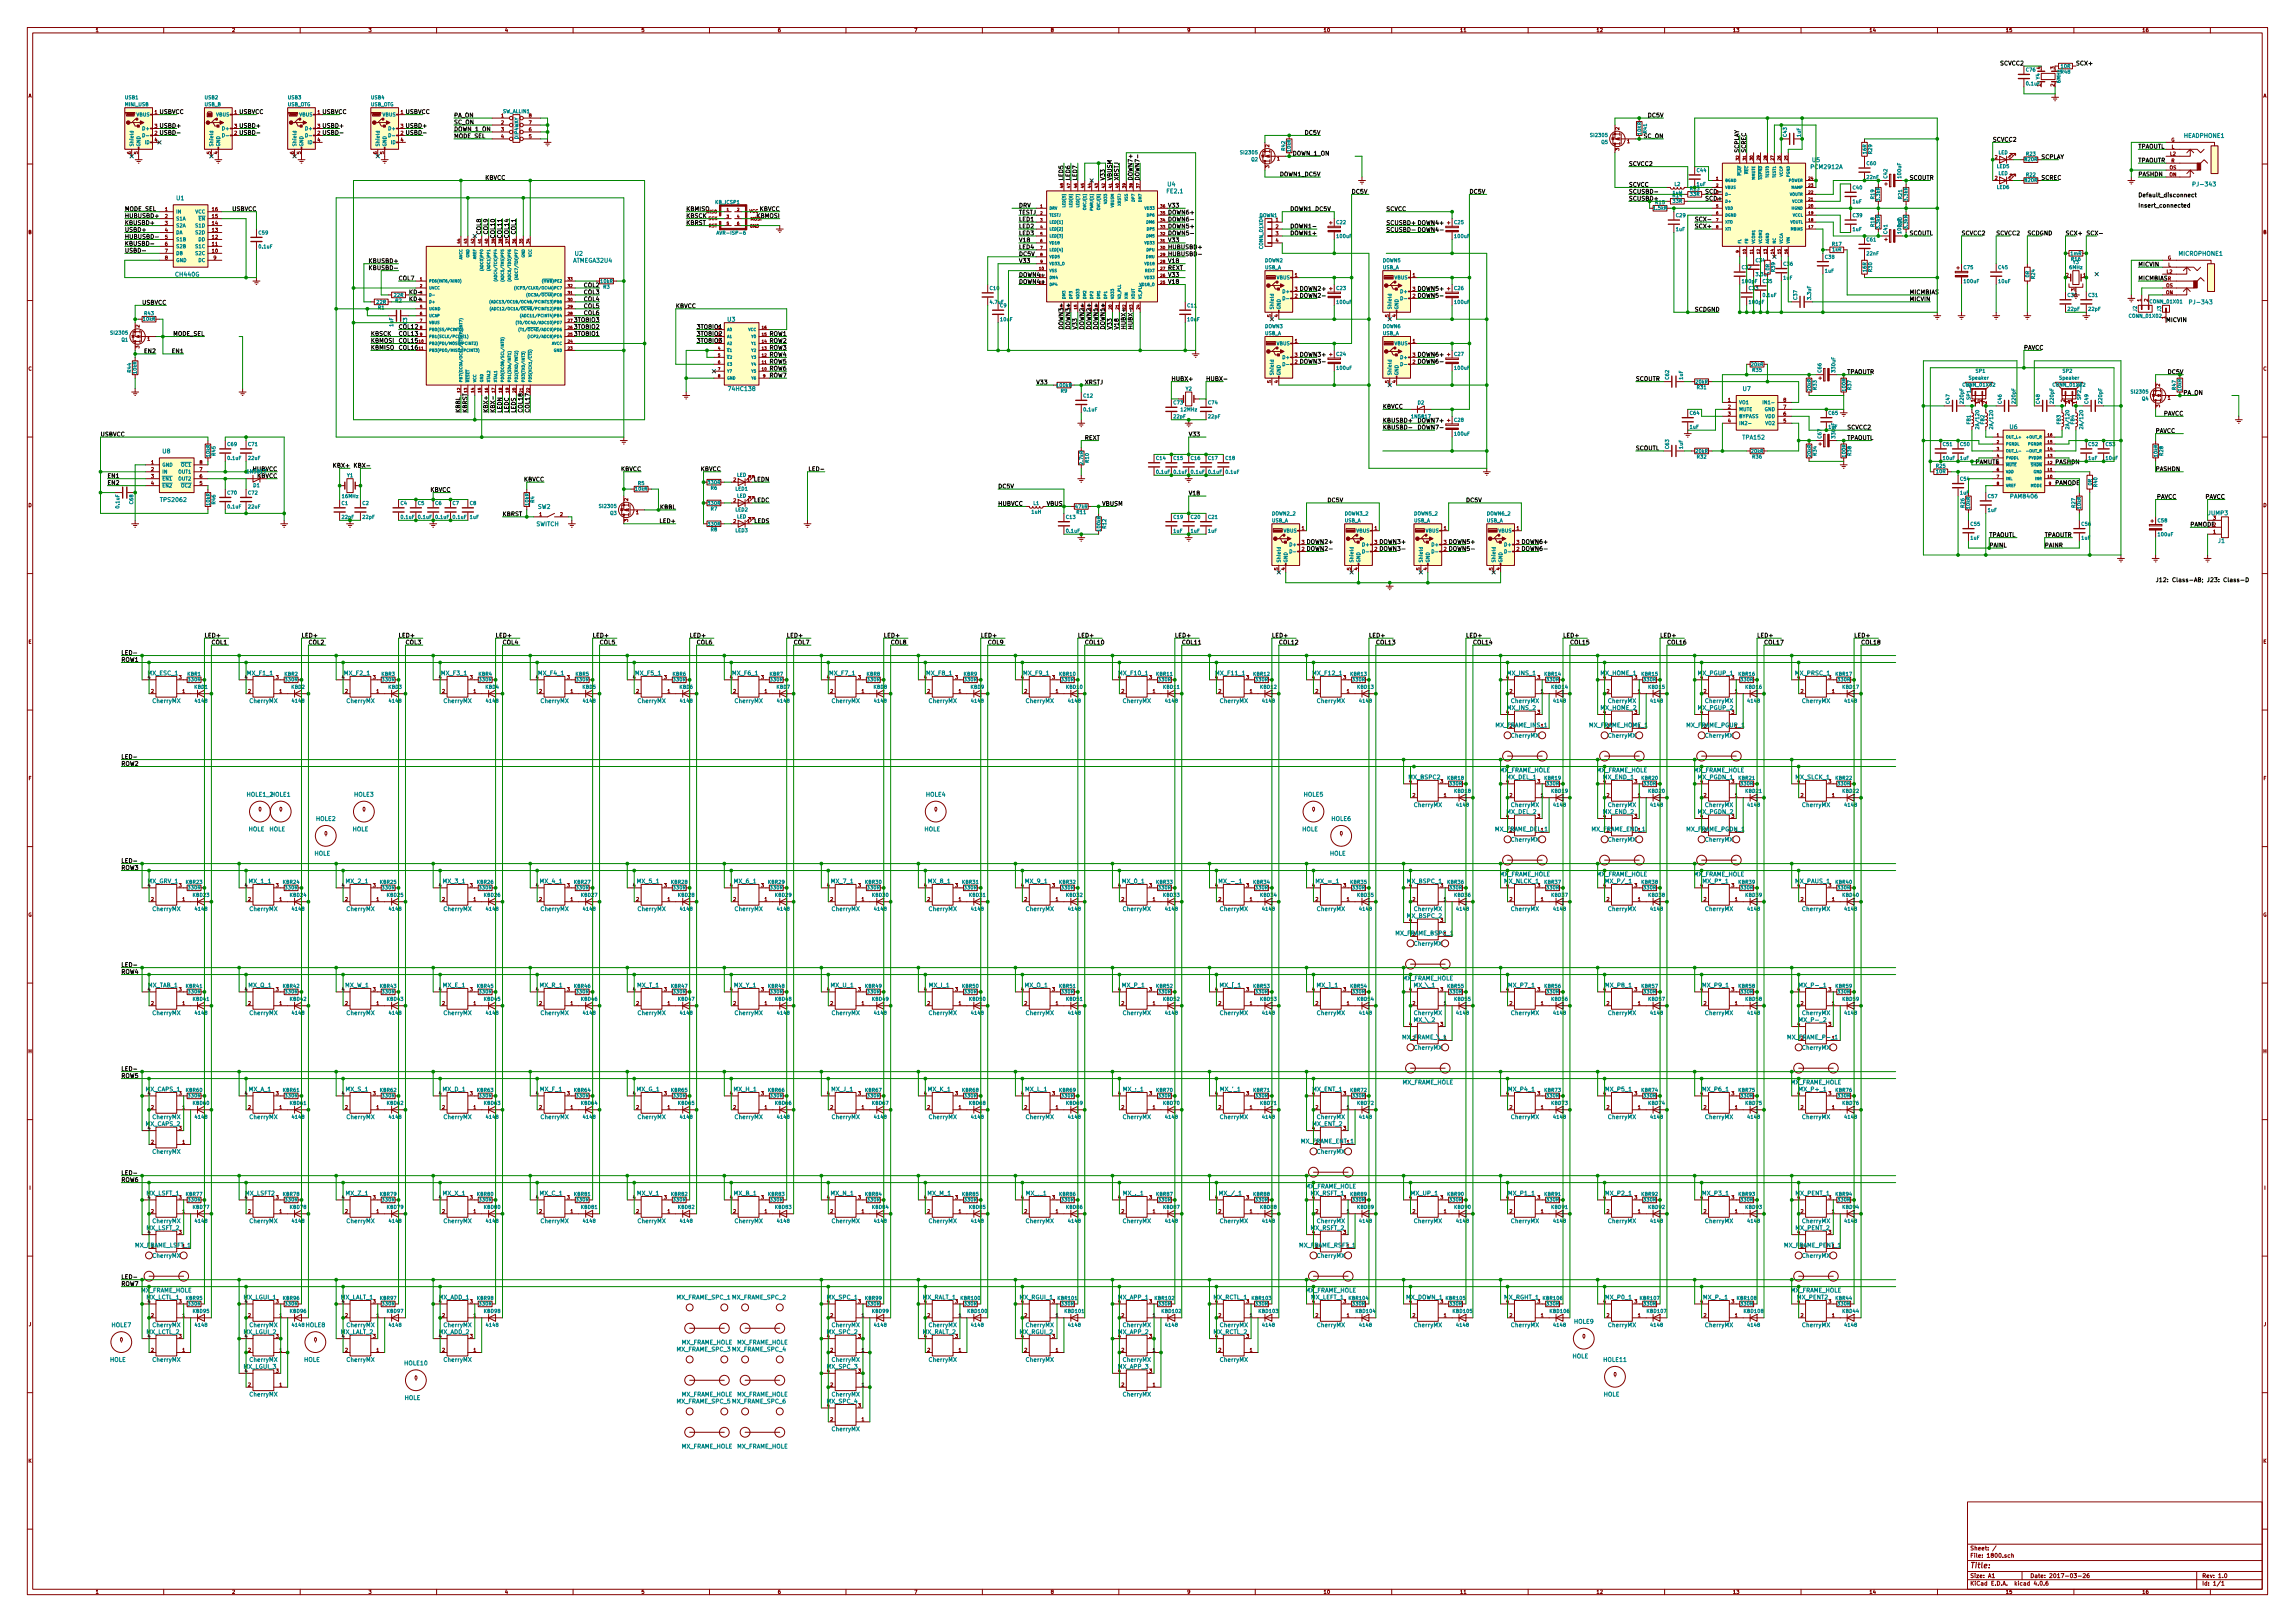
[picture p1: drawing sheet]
<svg xmlns="http://www.w3.org/2000/svg" width="841mm" height="594mm" viewBox="0 0 841 594" stroke-linecap="round" stroke-linejoin="round" font-family="sans-serif">
<defs><g id="words">
<text font-size="2.8" fill="#840000" x="722" y="574.4">Title:</text>
<g font-size="2.1">
<text x="733.1" y="23.9">SCVCC2</text>
<text x="760.7" y="23.9">SCX+</text>
<text x="58.4" y="41.7">USBVCC</text>
<text x="87.6" y="41.7">USBVCC</text>
<text x="118.1" y="41.7">USBVCC</text>
<text x="148.6" y="41.7">USBVCC</text>
<text x="58.4" y="46.8">USBD+</text>
<text x="87.6" y="46.8">USBD+</text>
<text x="118.1" y="46.8">USBD+</text>
<text x="148.6" y="46.8">USBD+</text>
<text x="166.4" y="43">PA_ON</text>
<text x="166.4" y="45.5">SC_ON</text>
<text x="603.9" y="43">DC5V</text>
<text x="58.4" y="49.3">USBD-</text>
<text x="87.6" y="49.3">USBD-</text>
<text x="118.1" y="49.3">USBD-</text>
<text x="148.6" y="49.3">USBD-</text>
<text x="166.4" y="50.6">MODE_SEL</text>
<text x="166.4" y="48.1">DOWN_1_ON</text>
<text x="478.2" y="49.3">DC5V</text>
<text x="602.3" y="50.6">SC_ON</text>
<text x="730.2" y="51.9">SCVCC2</text>
<text x="473.7" y="57">DOWN_1_ON</text>
<text x="637.3" y="56" transform="rotate(-90 637.3 56)">SCPLAY</text>
<text x="639.8" y="56" transform="rotate(-90 639.8 56)">SCREC</text>
<text x="748" y="58.2">SCPLAY</text>
<text x="783.6" y="59.5">TPAOUTR</text>
<text x="783.6" y="54.4">TPAOUTL</text>
<text x="177.8" y="65.9">KBVCC</text>
<text x="469.1" y="64.6">DOWN1_DC5V</text>
<text x="596.9" y="60.8">SCVCC2</text>
<text x="699.8" y="65.9">SCOUTR</text>
<text x="748" y="65.9">SCREC</text>
<text x="783.6" y="64.6">PASHDN</text>
<text x="389.6" y="66.1" transform="rotate(-90 389.6 66.1)">LED5</text>
<text x="392.2" y="66.1" transform="rotate(-90 392.2 66.1)">LED6</text>
<text x="394.7" y="66.1" transform="rotate(-90 394.7 66.1)">LED7</text>
<text x="404.9" y="66.1" transform="rotate(-90 404.9 66.1)">V33</text>
<text x="407.4" y="66.1" transform="rotate(-90 407.4 66.1)">VBUSM</text>
<text x="410" y="66.1" transform="rotate(-90 410 66.1)">XRSTJ</text>
<text x="415" y="66.1" transform="rotate(-90 415 66.1)">DOWN7+</text>
<text x="417.6" y="66.1" transform="rotate(-90 417.6 66.1)">DOWN7-</text>
<text x="495.3" y="70.9">DC5V</text>
<text x="538.5" y="70.9">DC5V</text>
<text x="596.9" y="70.9">SCUSBD-</text>
<text x="596.9" y="68.4">SCVCC</text>
<text x="45.7" y="77.3">MODE_SEL</text>
<text x="85" y="77.3">USBVCC</text>
<text x="251.5" y="77.3">KBMISO</text>
<text x="278.2" y="77.3">KBVCC</text>
<text x="373.4" y="76">DRV</text>
<text x="428" y="76">V33</text>
<text x="472.9" y="77.3">DOWN1_DC5V</text>
<text x="508" y="77.3">SCVCC</text>
<text x="624.8" y="73.5">SCD+</text>
<text x="783.6" y="72.2">Default_disconnect</text>
<text x="783.6" y="76">Insert_connected</text>
<text x="45.7" y="79.8">HUBUSBD+</text>
<text x="45.7" y="82.4">KBUSBD+</text>
<text x="251.5" y="79.8">KBSCK</text>
<text x="251.5" y="82.4">KBRST</text>
<text x="277.3" y="79.8">KBMOSI</text>
<text x="373.4" y="78.6">TESTJ</text>
<text x="373.4" y="81.1">LED1</text>
<text x="373.4" y="83.6">LED2</text>
<text x="428" y="83.6">DOWN5+</text>
<text x="428" y="81.1">DOWN6-</text>
<text x="428" y="78.6">DOWN6+</text>
<text x="474" y="83.6">DOWN1-</text>
<text x="508" y="82.4">SCUSBD+ DOWN4+</text>
<text x="621" y="83.6">SCX+</text>
<text x="621" y="81.1">SCX-</text>
<text x="45.7" y="87.4">HUBUSBD-</text>
<text x="45.7" y="90">KBUSBD-</text>
<text x="45.7" y="84.9">USBD+</text>
<text x="176.3" y="85.7" transform="rotate(-90 176.3 85.7)">COL8</text>
<text x="178.8" y="85.7" transform="rotate(-90 178.8 85.7)">COL9</text>
<text x="181.4" y="86.9" transform="rotate(-90 181.4 86.9)">COL10</text>
<text x="183.9" y="86.9" transform="rotate(-90 183.9 86.9)">COL11</text>
<text x="186.4" y="86.9" transform="rotate(-90 186.4 86.9)">COL14</text>
<text x="189" y="85.7" transform="rotate(-90 189 85.7)">COL1</text>
<text x="373.4" y="86.2">LED3</text>
<text x="373.4" y="88.7">V18</text>
<text x="428" y="88.7">V33</text>
<text x="428" y="86.2">DOWN5-</text>
<text x="473.5" y="86.2">DOWN1+</text>
<text x="508" y="84.9">SCUSBD-</text>
<text x="519.4" y="84.9">DOWN4-</text>
<text x="699.8" y="86.2">SCOUTL</text>
<text x="718.8" y="86.2">SCVCC2</text>
<text x="731.5" y="86.2">SCVCC2</text>
<text x="742.9" y="86.2">SCDGND</text>
<text x="756.9" y="86.2">SCX+</text>
<text x="764.5" y="86.2">SCX-</text>
<text x="45.7" y="92.5">USBD-</text>
<text x="373.4" y="91.3">LED4</text>
<text x="373.4" y="93.8">DC5V</text>
<text x="428" y="91.3">HUBUSBD+</text>
<text x="428" y="93.8">HUBUSBD-</text>
<text x="135.7" y="96.3">KBUSBD+</text>
<text x="136.3" y="98.9">KBUSBD-</text>
<text x="373.4" y="96.3">V33</text>
<text x="373.4" y="101.4">DOWN4-</text>
<text x="428" y="101.4">V33</text>
<text x="428" y="98.9">REXT</text>
<text x="428" y="96.3">V18</text>
<text x="783.6" y="97.6">MICVIN</text>
<text x="146" y="102.7">COL7</text>
<text x="214" y="105.2">COL2</text>
<text x="214" y="107.8">COL3</text>
<text x="373.4" y="104">DOWN4+</text>
<text x="428" y="104">V18</text>
<text x="476.2" y="106.5">DOWN2+</text>
<text x="519.4" y="106.5">DOWN5+</text>
<text x="699.8" y="107.8">MICMBIAS</text>
<text x="783.6" y="102.7">MICMBIAS</text>
<text x="52" y="111.6">USBVCC</text>
<text x="149.9" y="110.3">KD+</text>
<text x="214" y="110.3">COL4</text>
<text x="214" y="112.8">COL5</text>
<text x="247.6" y="112.8">KBVCC</text>
<text x="476.2" y="109">DOWN2-</text>
<text x="519.4" y="109">DOWN5-</text>
<text x="699.8" y="110.3">MICVIN</text>
<text x="211" y="117.9">3TO8IO3</text>
<text x="214" y="115.4">COL6</text>
<text x="621" y="114.1">SCDGND</text>
<text x="793.7" y="117.9">MICVIN</text>
<text x="63.2" y="123">MODE_SEL</text>
<text x="135.9" y="123">KBSCK</text>
<text x="135.9" y="125.5">KBMOSI</text>
<text x="146" y="125.5">COL15</text>
<text x="146" y="123">COL13</text>
<text x="146" y="120.5">COL12</text>
<text x="211" y="123">3TO8IO1</text>
<text x="211" y="120.5">3TO8IO2</text>
<text x="255.3" y="120.5">3TO8IO1</text>
<text x="255.3" y="123">3TO8IO2</text>
<text x="255.3" y="125.5">3TO8IO3</text>
<text x="281.9" y="123">ROW1</text>
<text x="281.9" y="125.5">ROW2</text>
<text x="389.6" y="120.7" transform="rotate(-90 389.6 120.7)">DOWN3-</text>
<text x="392.2" y="120.7" transform="rotate(-90 392.2 120.7)">DOWN3+</text>
<text x="394.7" y="120.7" transform="rotate(-90 394.7 120.7)">V33</text>
<text x="397.3" y="120.7" transform="rotate(-90 397.3 120.7)">DOWN2-</text>
<text x="399.8" y="120.7" transform="rotate(-90 399.8 120.7)">DOWN2+</text>
<text x="402.3" y="120.7" transform="rotate(-90 402.3 120.7)">DOWN1-</text>
<text x="404.9" y="120.7" transform="rotate(-90 404.9 120.7)">DOWN1+</text>
<text x="407.4" y="120.7" transform="rotate(-90 407.4 120.7)">V33</text>
<text x="410" y="120.7" transform="rotate(-90 410 120.7)">V18</text>
<text x="412.5" y="120.7" transform="rotate(-90 412.5 120.7)">HUBX+</text>
<text x="415" y="120.7" transform="rotate(-90 415 120.7)">HUBX-</text>
<text x="53" y="129.4">EN2</text>
<text x="63.2" y="129.4">EN1</text>
<text x="135.9" y="128.1">KBMISO</text>
<text x="146" y="128.1">COL16</text>
<text x="281.9" y="128.1">ROW3</text>
<text x="281.9" y="130.6">ROW4</text>
<text x="476.2" y="130.6">DOWN3+</text>
<text x="519.4" y="130.6">DOWN6+</text>
<text x="741.7" y="128.1">PAVCC</text>
<text x="281.9" y="133.2">ROW5</text>
<text x="281.9" y="135.7">ROW6</text>
<text x="476.2" y="133.2">DOWN3-</text>
<text x="519.4" y="133.2">DOWN6-</text>
<text x="676.9" y="137">TPAOUTR</text>
<text x="281.9" y="138.2">ROW7</text>
<text x="379.7" y="140.8">V33</text>
<text x="397.5" y="140.8">XRSTJ</text>
<text x="429.3" y="139.5">HUBX+</text>
<text x="442" y="139.5">HUBX-</text>
<text x="599.4" y="139.5">SCOUTR</text>
<text x="506.7" y="149.7">KBVCC</text>
<text x="800.1" y="144.6">PA_ON</text>
<text x="168.7" y="151.2" transform="rotate(-90 168.7 151.2)">KBBL</text>
<text x="171.2" y="151.2" transform="rotate(-90 171.2 151.2)">KBRST</text>
<text x="178.8" y="151.2" transform="rotate(-90 178.8 151.2)">KBX+</text>
<text x="181.4" y="151.2" transform="rotate(-90 181.4 151.2)">KBX-</text>
<text x="183.9" y="151.2" transform="rotate(-90 183.9 151.2)">LEDN</text>
<text x="186.4" y="151.2" transform="rotate(-90 186.4 151.2)">LEDC</text>
<text x="189" y="151.2" transform="rotate(-90 189 151.2)">LEDS</text>
<text x="191.5" y="151.2" transform="rotate(-90 191.5 151.2)">COL18</text>
<text x="194.1" y="151.2" transform="rotate(-90 194.1 151.2)">COL17</text>
<text x="506.7" y="154.8">KBUSBD+</text>
<text x="519.4" y="154.8">DOWN7+</text>
<text x="792.7" y="152.2">PAVCC</text>
<text x="36.8" y="159.8">USBVCC</text>
<text x="397.5" y="161.1">REXT</text>
<text x="435.6" y="159.8">V33</text>
<text x="506.7" y="157.3">KBUSBD-</text>
<text x="519.4" y="157.3">DOWN7-</text>
<text x="676.9" y="157.3">SCVCC2</text>
<text x="676.9" y="161.1">TPAOUTL</text>
<text x="789.9" y="158.6">PAVCC</text>
<text x="599.4" y="164.9">SCOUTL</text>
<text x="92.5" y="172.5">HUBVCC</text>
<text x="122.6" y="171.3">KBX+</text>
<text x="130.7" y="171.3">KBX-</text>
<text x="227.4" y="172.5">KBVCC</text>
<text x="256.6" y="172.5">KBVCC</text>
<text x="297.3" y="172.5">LED-</text>
<text x="723.9" y="170">PAMUTE</text>
<text x="789.9" y="172.5">PASHDN</text>
<text x="39.4" y="175.1">EN1</text>
<text x="39.4" y="177.6">EN2</text>
<text x="191.8" y="176.3">KBVCC</text>
<text x="276.2" y="176.3">LEDN</text>
<text x="365.8" y="178.9">DC5V</text>
<text x="753.1" y="177.6">PAMODE</text>
<text x="157.6" y="180.2">KBVCC</text>
<text x="276.2" y="184">LEDC</text>
<text x="365.8" y="185.2">HUBVCC</text>
<text x="383.5" y="185.2">VBUS</text>
<text x="403.9" y="185.2">VBUSM</text>
<text x="435.6" y="181.4">V18</text>
<text x="486.4" y="184">DC5V</text>
<text x="537.2" y="184">DC5V</text>
<text x="790.1" y="182.7">PAVCC</text>
<text x="807.9" y="182.7">PAVCC</text>
<text x="184.1" y="189">KBRST</text>
<text x="241.8" y="186.5">KBBL</text>
<text x="242.2" y="191.6">LED+</text>
<text x="276.3" y="191.6">LEDS</text>
<text x="729" y="196.7">TPAOUTL</text>
<text x="749.3" y="196.7">TPAOUTR</text>
<text x="802.6" y="192.9">PAMODE</text>
<text x="478.8" y="199.2">DOWN2+</text>
<text x="478.8" y="201.7">DOWN2-</text>
<text x="505.5" y="199.2">DOWN3+</text>
<text x="505.5" y="201.7">DOWN3-</text>
<text x="530.9" y="199.2">DOWN5+</text>
<text x="530.9" y="201.7">DOWN5-</text>
<text x="557.5" y="199.2">DOWN6+</text>
<text x="557.5" y="201.7">DOWN6-</text>
<text x="729" y="200.5">PAINL</text>
<text x="749.3" y="200.5">PAINR</text>
<text x="789.9" y="213.2">J12: Class-AB; J23: Class-D</text>
<text x="74.9" y="233.5">LED+</text>
<text x="110.5" y="233.5">LED+</text>
<text x="146" y="233.5">LED+</text>
<text x="181.6" y="233.5">LED+</text>
<text x="217.2" y="233.5">LED+</text>
<text x="252.7" y="233.5">LED+</text>
<text x="288.3" y="233.5">LED+</text>
<text x="323.8" y="233.5">LED+</text>
<text x="359.4" y="233.5">LED+</text>
<text x="395" y="233.5">LED+</text>
<text x="430.5" y="233.5">LED+</text>
<text x="466.1" y="233.5">LED+</text>
<text x="501.6" y="233.5">LED+</text>
<text x="537.2" y="233.5">LED+</text>
<text x="572.8" y="233.5">LED+</text>
<text x="608.3" y="233.5">LED+</text>
<text x="643.9" y="233.5">LED+</text>
<text x="679.4" y="233.5">LED+</text>
<text x="44.4" y="239.8">LED-</text>
<text x="77.5" y="236">COL1</text>
<text x="113" y="236">COL2</text>
<text x="148.6" y="236">COL3</text>
<text x="184.1" y="236">COL4</text>
<text x="219.7" y="236">COL5</text>
<text x="255.3" y="236">COL6</text>
<text x="290.8" y="236">COL7</text>
<text x="326.4" y="236">COL8</text>
<text x="361.9" y="236">COL9</text>
<text x="397.5" y="236">COL10</text>
<text x="433.1" y="236">COL11</text>
<text x="468.6" y="236">COL12</text>
<text x="504.2" y="236">COL13</text>
<text x="539.8" y="236">COL14</text>
<text x="575.3" y="236">COL15</text>
<text x="610.9" y="236">COL16</text>
<text x="646.4" y="236">COL17</text>
<text x="682" y="236">COL18</text>
<text x="44.4" y="242.4">ROW1</text>
<text x="44.4" y="277.9">LED-</text>
<text x="44.4" y="280.5">ROW2</text>
<text x="44.4" y="316">LED-</text>
<text x="44.4" y="318.6">ROW3</text>
<text x="44.4" y="354.1">LED-</text>
<text x="44.4" y="356.7">ROW4</text>
<text x="44.4" y="392.2">LED-</text>
<text x="44.4" y="394.8">ROW5</text>
<text x="44.4" y="430.3">LED-</text>
<text x="44.4" y="432.9">ROW6</text>
<text x="44.4" y="468.4">LED-</text>
<text x="44.4" y="471">ROW7</text>
</g>
<g font-size="2.1" fill="#008484">
<text x="800.4" y="50.5">HEADPHONE1</text>
<text x="664.1" y="59.4">U5</text>
<text x="663.8" y="61.9">PCM2912A</text>
<text x="427.7" y="70.8">FE2.1</text>
<text x="427.9" y="68.2">U4</text>
<text x="804.3" y="68.2">PJ-343</text>
<text x="64.7" y="73.3">U1</text>
<text x="210.7" y="93.6">U2</text>
<text x="798.5" y="93.6">MICROPHONE1</text>
<text x="64.5" y="101.3">CH440G</text>
<text x="210" y="96.2">ATMEGA32U4</text>
<text x="803" y="111.4">PJ-343</text>
<text x="266.6" y="117.8">U3</text>
<text x="267.3" y="143.2">74HC138</text>
<text x="638.7" y="143.2">U7</text>
<text x="638.7" y="161">TPA152</text>
<text x="736.5" y="157.1">U6</text>
<text x="59.6" y="166">U8</text>
<text x="59.1" y="183.8">TPS2062</text>
<text x="737" y="182.5">PAM8406</text>
<text x="197.1" y="186.4">SW2</text>
<text x="809.2" y="188.7">JUMP3</text>
<text x="196.5" y="192.7">SWITCH</text>
<text x="812.9" y="198.9">J1</text>
<text x="54.2" y="247.3">MX_ESC_1</text>
<text x="90.7" y="247.3">MX_F1_1</text>
<text x="126.2" y="247.3">MX_F2_1</text>
<text x="161.8" y="247.3">MX_F3_1</text>
<text x="197.3" y="247.3">MX_F4_1</text>
<text x="232.9" y="247.3">MX_F5_1</text>
<text x="268.5" y="247.3">MX_F6_1</text>
<text x="304" y="247.3">MX_F7_1</text>
<text x="339.6" y="247.3">MX_F8_1</text>
<text x="375.1" y="247.3">MX_F9_1</text>
<text x="410.1" y="247.3">MX_F10_1</text>
<text x="445.7" y="247.3">MX_F11_1</text>
<text x="481.2" y="247.3">MX_F12_1</text>
<text x="552.4" y="247.3">MX_INS_1</text>
<text x="586.6" y="247.3">MX_HOME_1</text>
<text x="622.3" y="247.3">MX_PGUP_1</text>
<text x="657.9" y="247.3">MX_PRSC_1</text>
<text x="56" y="257.5">CherryMX</text>
<text x="91.5" y="257.5">CherryMX</text>
<text x="127.1" y="257.5">CherryMX</text>
<text x="162.6" y="257.5">CherryMX</text>
<text x="198.2" y="257.5">CherryMX</text>
<text x="233.8" y="257.5">CherryMX</text>
<text x="269.3" y="257.5">CherryMX</text>
<text x="304.9" y="257.5">CherryMX</text>
<text x="340.4" y="257.5">CherryMX</text>
<text x="376" y="257.5">CherryMX</text>
<text x="411.6" y="257.5">CherryMX</text>
<text x="447.1" y="257.5">CherryMX</text>
<text x="482.7" y="257.5">CherryMX</text>
<text x="553.8" y="257.5">CherryMX</text>
<text x="589.4" y="257.5">CherryMX</text>
<text x="624.9" y="257.5">CherryMX</text>
<text x="660.5" y="257.5">CherryMX</text>
<text x="552.4" y="260">MX_INS_2</text>
<text x="586.6" y="260">MX_HOME_2</text>
<text x="622.3" y="260">MX_PGUP_2</text>
<text x="548" y="266.4">MX_FRAME_INS_1</text>
<text x="582.2" y="266.4">MX_FRAME_HOME_1</text>
<text x="617.9" y="266.4">MX_FRAME_PGUP_1</text>
<text x="553.8" y="270.2">CherryMX</text>
<text x="589.4" y="270.2">CherryMX</text>
<text x="624.9" y="270.2">CherryMX</text>
<text x="516.3" y="285.4">MX_BSPC2</text>
<text x="549.3" y="282.9">MX_FRAME_HOLE</text>
<text x="552" y="285.4">MX_DEL_1</text>
<text x="584.9" y="282.9">MX_FRAME_HOLE</text>
<text x="587.5" y="285.4">MX_END_1</text>
<text x="620.4" y="282.9">MX_FRAME_HOLE</text>
<text x="622.2" y="285.4">MX_PGDN_1</text>
<text x="658" y="285.4">MX_SLCK_1</text>
<text x="90.5" y="291.8">HOLE1_2HOLE1</text>
<text x="129.8" y="291.8">HOLE3</text>
<text x="339.4" y="291.8">HOLE4</text>
<text x="477.8" y="291.8">HOLE5</text>
<text x="518.2" y="295.6">CherryMX</text>
<text x="552" y="298.1">MX_DEL_2</text>
<text x="553.8" y="295.6">CherryMX</text>
<text x="587.5" y="298.1">MX_END_2</text>
<text x="589.4" y="295.6">CherryMX</text>
<text x="622.2" y="298.1">MX_PGDN_2</text>
<text x="624.9" y="295.6">CherryMX</text>
<text x="660.5" y="295.6">CherryMX</text>
<text x="91" y="304.5">HOLE</text>
<text x="98.7" y="304.5">HOLE</text>
<text x="115.8" y="300.7">HOLE2</text>
<text x="129.1" y="304.5">HOLE</text>
<text x="338.7" y="304.5">HOLE</text>
<text x="477.1" y="304.5">HOLE</text>
<text x="488" y="300.7">HOLE6</text>
<text x="547.7" y="304.5">MX_FRAME_DEL_1</text>
<text x="583.1" y="304.5">MX_FRAME_END_1</text>
<text x="617.9" y="304.5">MX_FRAME_PGDN_1</text>
<text x="553.8" y="308.3">CherryMX</text>
<text x="589.4" y="308.3">CherryMX</text>
<text x="624.9" y="308.3">CherryMX</text>
<text x="115.2" y="313.4">HOLE</text>
<text x="487.3" y="313.4">HOLE</text>
<text x="54" y="323.5">MX_GRV_1</text>
<text x="91.3" y="323.5">MX_1_1</text>
<text x="126.9" y="323.5">MX_2_1</text>
<text x="162.4" y="323.5">MX_3_1</text>
<text x="198" y="323.5">MX_4_1</text>
<text x="233.6" y="323.5">MX_5_1</text>
<text x="269.1" y="323.5">MX_6_1</text>
<text x="304.7" y="323.5">MX_7_1</text>
<text x="340.2" y="323.5">MX_8_1</text>
<text x="375.8" y="323.5">MX_9_1</text>
<text x="411.4" y="323.5">MX_0_1</text>
<text x="447.1" y="323.5">MX_-_1</text>
<text x="482.4" y="323.5">MX_=_1</text>
<text x="515.7" y="323.5">MX_BSPC_1</text>
<text x="549.3" y="321">MX_FRAME_HOLE</text>
<text x="551.2" y="323.5">MX_NLCK_1</text>
<text x="584.9" y="321">MX_FRAME_HOLE</text>
<text x="588.7" y="323.5">MX_P/_1</text>
<text x="620.4" y="321">MX_FRAME_HOLE</text>
<text x="624.2" y="323.5">MX_P*_1</text>
<text x="657.9" y="323.5">MX_PAUS_1</text>
<text x="56" y="333.7">CherryMX</text>
<text x="91.5" y="333.7">CherryMX</text>
<text x="127.1" y="333.7">CherryMX</text>
<text x="162.6" y="333.7">CherryMX</text>
<text x="198.2" y="333.7">CherryMX</text>
<text x="233.8" y="333.7">CherryMX</text>
<text x="269.3" y="333.7">CherryMX</text>
<text x="304.9" y="333.7">CherryMX</text>
<text x="340.4" y="333.7">CherryMX</text>
<text x="376" y="333.7">CherryMX</text>
<text x="411.6" y="333.7">CherryMX</text>
<text x="447.1" y="333.7">CherryMX</text>
<text x="482.7" y="333.7">CherryMX</text>
<text x="518.2" y="333.7">CherryMX</text>
<text x="553.8" y="333.7">CherryMX</text>
<text x="589.4" y="333.7">CherryMX</text>
<text x="624.9" y="333.7">CherryMX</text>
<text x="660.5" y="333.7">CherryMX</text>
<text x="515.7" y="336.2">MX_BSPC_2</text>
<text x="511.3" y="342.6">MX_FRAME_BSPC_1</text>
<text x="518.2" y="346.4">CherryMX</text>
<text x="513.8" y="359.1">MX_FRAME_HOLE</text>
<text x="54.2" y="361.6">MX_TAB_1</text>
<text x="91.1" y="361.6">MX_Q_1</text>
<text x="126.4" y="361.6">MX_W_1</text>
<text x="162.3" y="361.6">MX_E_1</text>
<text x="197.8" y="361.6">MX_R_1</text>
<text x="233.5" y="361.6">MX_T_1</text>
<text x="269" y="361.6">MX_Y_1</text>
<text x="304.5" y="361.6">MX_U_1</text>
<text x="340.5" y="361.6">MX_I_1</text>
<text x="375.5" y="361.6">MX_O_1</text>
<text x="411.2" y="361.6">MX_P_1</text>
<text x="447.1" y="361.6">MX_[_1</text>
<text x="482.7" y="361.6">MX_]_1</text>
<text x="518.3" y="361.6">MX_\_1</text>
<text x="552.9" y="361.6">MX_P7_1</text>
<text x="588.4" y="361.6">MX_P8_1</text>
<text x="624" y="361.6">MX_P9_1</text>
<text x="659.8" y="361.6">MX_P-_1</text>
<text x="56" y="371.8">CherryMX</text>
<text x="91.5" y="371.8">CherryMX</text>
<text x="127.1" y="371.8">CherryMX</text>
<text x="162.6" y="371.8">CherryMX</text>
<text x="198.2" y="371.8">CherryMX</text>
<text x="233.8" y="371.8">CherryMX</text>
<text x="269.3" y="371.8">CherryMX</text>
<text x="304.9" y="371.8">CherryMX</text>
<text x="340.4" y="371.8">CherryMX</text>
<text x="376" y="371.8">CherryMX</text>
<text x="411.6" y="371.8">CherryMX</text>
<text x="447.1" y="371.8">CherryMX</text>
<text x="482.7" y="371.8">CherryMX</text>
<text x="518.2" y="371.8">CherryMX</text>
<text x="553.8" y="371.8">CherryMX</text>
<text x="589.4" y="371.8">CherryMX</text>
<text x="624.9" y="371.8">CherryMX</text>
<text x="660.5" y="371.8">CherryMX</text>
<text x="518.3" y="374.3">MX_\_2</text>
<text x="659.8" y="374.3">MX_P-_2</text>
<text x="513.9" y="380.7">MX_FRAME_\_1</text>
<text x="655.4" y="380.7">MX_FRAME_P-_1</text>
<text x="518.2" y="384.5">CherryMX</text>
<text x="660.5" y="384.5">CherryMX</text>
<text x="53.4" y="399.7">MX_CAPS_1</text>
<text x="91.1" y="399.7">MX_A_1</text>
<text x="126.7" y="399.7">MX_S_1</text>
<text x="162.3" y="399.7">MX_D_1</text>
<text x="197.9" y="399.7">MX_F_1</text>
<text x="233.3" y="399.7">MX_G_1</text>
<text x="268.9" y="399.7">MX_H_1</text>
<text x="304.7" y="399.7">MX_J_1</text>
<text x="340.1" y="399.7">MX_K_1</text>
<text x="375.7" y="399.7">MX_L_1</text>
<text x="411.6" y="399.7">MX_;_1</text>
<text x="447.2" y="399.7">MX_'_1</text>
<text x="480.9" y="399.7">MX_ENT_1</text>
<text x="513.8" y="397.2">MX_FRAME_HOLE</text>
<text x="552.9" y="399.7">MX_P4_1</text>
<text x="588.4" y="399.7">MX_P5_1</text>
<text x="624" y="399.7">MX_P6_1</text>
<text x="656" y="397.2">MX_FRAME_HOLE</text>
<text x="659.5" y="399.7">MX_P+_1</text>
<text x="53.4" y="412.4">MX_CAPS_2</text>
<text x="56" y="409.9">CherryMX</text>
<text x="91.5" y="409.9">CherryMX</text>
<text x="127.1" y="409.9">CherryMX</text>
<text x="162.6" y="409.9">CherryMX</text>
<text x="198.2" y="409.9">CherryMX</text>
<text x="233.8" y="409.9">CherryMX</text>
<text x="269.3" y="409.9">CherryMX</text>
<text x="304.9" y="409.9">CherryMX</text>
<text x="340.4" y="409.9">CherryMX</text>
<text x="376" y="409.9">CherryMX</text>
<text x="411.6" y="409.9">CherryMX</text>
<text x="447.1" y="409.9">CherryMX</text>
<text x="480.9" y="412.4">MX_ENT_2</text>
<text x="482.7" y="409.9">CherryMX</text>
<text x="553.8" y="409.9">CherryMX</text>
<text x="589.4" y="409.9">CherryMX</text>
<text x="624.9" y="409.9">CherryMX</text>
<text x="660.5" y="409.9">CherryMX</text>
<text x="476.6" y="418.8">MX_FRAME_ENT_1</text>
<text x="56" y="422.6">CherryMX</text>
<text x="482.7" y="422.6">CherryMX</text>
<text x="53.7" y="437.8">MX_LSFT_1</text>
<text x="89.8" y="437.8">MX_LSFT2</text>
<text x="126.8" y="437.8">MX_Z_1</text>
<text x="162.3" y="437.8">MX_X_1</text>
<text x="197.8" y="437.8">MX_C_1</text>
<text x="233.4" y="437.8">MX_V_1</text>
<text x="268.9" y="437.8">MX_B_1</text>
<text x="304.5" y="437.8">MX_N_1</text>
<text x="339.9" y="437.8">MX_M_1</text>
<text x="376.1" y="437.8">MX_,_1</text>
<text x="411.6" y="437.8">MX_._1</text>
<text x="447.2" y="437.8">MX_/_1</text>
<text x="478.2" y="435.3">MX_FRAME_HOLE</text>
<text x="480.3" y="437.8">MX_RSFT_1</text>
<text x="517.1" y="437.8">MX_UP_1</text>
<text x="552.9" y="437.8">MX_P1_1</text>
<text x="588.4" y="437.8">MX_P2_1</text>
<text x="624" y="437.8">MX_P3_1</text>
<text x="658" y="437.8">MX_PENT_1</text>
<text x="56" y="448">CherryMX</text>
<text x="91.5" y="448">CherryMX</text>
<text x="127.1" y="448">CherryMX</text>
<text x="162.6" y="448">CherryMX</text>
<text x="198.2" y="448">CherryMX</text>
<text x="233.8" y="448">CherryMX</text>
<text x="269.3" y="448">CherryMX</text>
<text x="304.9" y="448">CherryMX</text>
<text x="340.4" y="448">CherryMX</text>
<text x="376" y="448">CherryMX</text>
<text x="411.6" y="448">CherryMX</text>
<text x="447.1" y="448">CherryMX</text>
<text x="482.7" y="448">CherryMX</text>
<text x="518.2" y="448">CherryMX</text>
<text x="553.8" y="448">CherryMX</text>
<text x="589.4" y="448">CherryMX</text>
<text x="624.9" y="448">CherryMX</text>
<text x="660.5" y="448">CherryMX</text>
<text x="53.7" y="450.5">MX_LSFT_2</text>
<text x="480.3" y="450.5">MX_RSFT_2</text>
<text x="658" y="450.5">MX_PENT_2</text>
<text x="49.3" y="456.9">MX_FRAME_LSFT_1</text>
<text x="56" y="460.7">CherryMX</text>
<text x="475.9" y="456.9">MX_FRAME_RSFT_1</text>
<text x="482.7" y="460.7">CherryMX</text>
<text x="653.7" y="456.9">MX_FRAME_PENT_1</text>
<text x="660.5" y="460.7">CherryMX</text>
<text x="51.5" y="473.4">MX_FRAME_HOLE</text>
<text x="478.2" y="473.4">MX_FRAME_HOLE</text>
<text x="656" y="473.4">MX_FRAME_HOLE</text>
<text x="53.6" y="475.9">MX_LCTL_1</text>
<text x="89.4" y="475.9">MX_LGUI_1</text>
<text x="124.7" y="475.9">MX_LALT_1</text>
<text x="160.7" y="475.9">MX_ADD_1</text>
<text x="247.9" y="475.9">MX_FRAME_SPC_1 MX_FRAME_SPC_2</text>
<text x="303.1" y="475.9">MX_SPC_1</text>
<text x="338" y="475.9">MX_RALT_1</text>
<text x="373.7" y="475.9">MX_RGUI_1</text>
<text x="409.8" y="475.9">MX_APP_1</text>
<text x="444.7" y="475.9">MX_RCTL_1</text>
<text x="480.4" y="475.9">MX_LEFT_1</text>
<text x="515.3" y="475.9">MX_DOWN_1</text>
<text x="551.2" y="475.9">MX_RGHT_1</text>
<text x="588.4" y="475.9">MX_P0_1</text>
<text x="624.3" y="475.9">MX_P._1</text>
<text x="658.6" y="475.9">MX_PENT2</text>
<text x="576.9" y="484.8">HOLE9</text>
<text x="40.9" y="486.1">HOLE7</text>
<text x="53.6" y="488.6">MX_LCTL_2</text>
<text x="56" y="486.1">CherryMX</text>
<text x="89.4" y="488.6">MX_LGUI_2</text>
<text x="91.5" y="486.1">CherryMX</text>
<text x="112" y="486.1">HOLE8</text>
<text x="124.7" y="488.6">MX_LALT_2</text>
<text x="127.1" y="486.1">CherryMX</text>
<text x="160.7" y="488.6">MX_ADD_2</text>
<text x="162.6" y="486.1">CherryMX</text>
<text x="303.1" y="488.6">MX_SPC_2</text>
<text x="304.9" y="486.1">CherryMX</text>
<text x="338" y="488.6">MX_RALT_2</text>
<text x="340.4" y="486.1">CherryMX</text>
<text x="373.7" y="488.6">MX_RGUI_2</text>
<text x="376" y="486.1">CherryMX</text>
<text x="409.8" y="488.6">MX_APP_2</text>
<text x="411.6" y="486.1">CherryMX</text>
<text x="444.7" y="488.6">MX_RCTL_2</text>
<text x="447.1" y="486.1">CherryMX</text>
<text x="482.7" y="486.1">CherryMX</text>
<text x="518.2" y="486.1">CherryMX</text>
<text x="553.8" y="486.1">CherryMX</text>
<text x="589.4" y="486.1">CherryMX</text>
<text x="624.9" y="486.1">CherryMX</text>
<text x="660.5" y="486.1">CherryMX</text>
<text x="247.9" y="495">MX_FRAME_SPC_3 MX_FRAME_SPC_4</text>
<text x="249.6" y="492.4">MX_FRAME_HOLE</text>
<text x="269.9" y="492.4">MX_FRAME_HOLE</text>
<text x="576.2" y="497.5">HOLE</text>
<text x="40.2" y="498.8">HOLE</text>
<text x="56" y="498.8">CherryMX</text>
<text x="89.4" y="501.3">MX_LGUI_3</text>
<text x="91.5" y="498.8">CherryMX</text>
<text x="111.4" y="498.8">HOLE</text>
<text x="127.1" y="498.8">CherryMX</text>
<text x="148.3" y="500">HOLE10</text>
<text x="162.6" y="498.8">CherryMX</text>
<text x="303.1" y="501.3">MX_SPC_3</text>
<text x="304.9" y="498.8">CherryMX</text>
<text x="340.4" y="498.8">CherryMX</text>
<text x="376" y="498.8">CherryMX</text>
<text x="409.8" y="501.3">MX_APP_3</text>
<text x="411.6" y="498.8">CherryMX</text>
<text x="447.1" y="498.8">CherryMX</text>
<text x="587.7" y="498.8">HOLE11</text>
<text x="91.5" y="511.5">CherryMX</text>
<text x="148.2" y="512.7">HOLE</text>
<text x="247.9" y="514">MX_FRAME_SPC_5 MX_FRAME_SPC_6</text>
<text x="249.6" y="511.5">MX_FRAME_HOLE</text>
<text x="269.9" y="511.5">MX_FRAME_HOLE</text>
<text x="303.1" y="514">MX_SPC_4</text>
<text x="304.9" y="511.5">CherryMX</text>
<text x="411.6" y="511.5">CherryMX</text>
<text x="587.6" y="511.5">HOLE</text>
<text x="304.9" y="524.2">CherryMX</text>
<text x="249.6" y="530.5">MX_FRAME_HOLE</text>
<text x="269.9" y="530.5">MX_FRAME_HOLE</text>
</g>
<g font-size="2.1" fill="#008400">
<text x="624.8" y="70.9">SCD-</text>
<text x="596.9" y="73.5">SCUSBD+</text>
<text x="149.9" y="107.8">KD-</text>
<text x="794.4" y="137">DC5V</text>
<text x="753.1" y="170">PASHDN</text>
</g>
<g font-size="2.1" fill="#840000">
<text x="94.1" y="175.1">KBVCC</text>
<text x="722" y="567.8">Sheet: /</text>
<text x="722" y="570.5">File: 1800.sch</text>
<text x="722" y="580.7">KiCad E.D.A. kicad 4.0.6</text>
<text x="722" y="577.9">Size: A1</text>
<text x="744" y="577.9">Date: 2017-03-26</text>
<text x="807" y="577.9">Rev: 1.0</text>
<text x="807" y="580.7">Id: 1/1</text>
</g>
<g font-size="1.8" fill="#840000">
<text x="35" y="11.7">1</text>
<text x="85" y="11.7">2</text>
<text x="135" y="11.7">3</text>
<text x="185" y="11.7">4</text>
<text x="235" y="11.7">5</text>
<text x="285" y="11.7">6</text>
<text x="335" y="11.7">7</text>
<text x="385" y="11.7">8</text>
<text x="435" y="11.7">9</text>
<text x="485" y="11.7">10</text>
<text x="535" y="11.7">11</text>
<text x="585" y="11.7">12</text>
<text x="635" y="11.7">13</text>
<text x="685" y="11.7">14</text>
<text x="735" y="11.7">15</text>
<text x="785" y="11.7">16</text>
<text x="747.8" y="25.3" transform="rotate(-90 747.8 25.3)">4</text>
<text x="752.9" y="25.3" transform="rotate(-90 752.9 25.3)">3</text>
<text x="10.4" y="35.7">A</text>
<text x="752.9" y="31.7" transform="rotate(-90 752.9 31.7)">2</text>
<text x="829.4" y="35.7">A</text>
<text x="56.7" y="41.7">1</text>
<text x="85.9" y="41.7">1</text>
<text x="116.4" y="41.7">1</text>
<text x="146.8" y="41.7">1</text>
<text x="56.7" y="46.8">3</text>
<text x="85.9" y="46.8">3</text>
<text x="116.4" y="46.8">3</text>
<text x="146.8" y="46.8">3</text>
<text x="183.7" y="43">1</text>
<text x="183.7" y="45.5">2</text>
<text x="193.8" y="45.5">7</text>
<text x="193.8" y="43">8</text>
<text x="593.3" y="47.5" transform="rotate(-90 593.3 47.5)">2</text>
<text x="56.7" y="49.3">2</text>
<text x="56.7" y="51.9">4</text>
<text x="85.9" y="49.3">2</text>
<text x="116.4" y="49.3">2</text>
<text x="116.4" y="51.9">4</text>
<text x="146.8" y="49.3">2</text>
<text x="146.8" y="51.9">4</text>
<text x="183.7" y="48.1">3</text>
<text x="183.7" y="50.6">4</text>
<text x="193.8" y="50.6">5</text>
<text x="193.8" y="48.1">6</text>
<text x="465.1" y="53.9" transform="rotate(-90 465.1 53.9)">2</text>
<text x="596.3" y="52.4">1</text>
<text x="795.6" y="51.9">G</text>
<text x="48" y="56.4" transform="rotate(-90 48 56.4)">6</text>
<text x="50.5" y="56.4" transform="rotate(-90 50.5 56.4)">5</text>
<text x="77.2" y="56.4" transform="rotate(-90 77.2 56.4)">5</text>
<text x="79.8" y="56.4" transform="rotate(-90 79.8 56.4)">4</text>
<text x="107.7" y="56.4" transform="rotate(-90 107.7 56.4)">6</text>
<text x="110.2" y="56.4" transform="rotate(-90 110.2 56.4)">5</text>
<text x="138.2" y="56.4" transform="rotate(-90 138.2 56.4)">6</text>
<text x="140.7" y="56.4" transform="rotate(-90 140.7 56.4)">5</text>
<text x="468" y="58.7">1</text>
<text x="593.3" y="55.2" transform="rotate(-90 593.3 55.2)">3</text>
<text x="731" y="58.2">2</text>
<text x="736.1" y="58.2">1</text>
<text x="795.3" y="57">L2</text>
<text x="795.7" y="59.5">R</text>
<text x="795.8" y="54.4">L</text>
<text x="465.1" y="61.5" transform="rotate(-90 465.1 61.5)">3</text>
<text x="731" y="65.9">2</text>
<text x="736.1" y="65.9">1</text>
<text x="795" y="64.6">ON</text>
<text x="795" y="62">OS</text>
<text x="60.5" y="77.3">1</text>
<text x="77.8" y="77.3">16</text>
<text x="60.5" y="79.8">2</text>
<text x="60.5" y="82.4">3</text>
<text x="77.8" y="82.4">14</text>
<text x="77.8" y="79.8">15</text>
<text x="467.5" y="83.6">2</text>
<text x="10.4" y="85.7">B</text>
<text x="60.5" y="84.9">4</text>
<text x="60.5" y="87.4">5</text>
<text x="60.5" y="90">6</text>
<text x="77.8" y="90">11</text>
<text x="77.8" y="87.4">12</text>
<text x="77.8" y="84.9">13</text>
<text x="467.5" y="86.2">3</text>
<text x="467.5" y="88.7">4</text>
<text x="829.4" y="85.7">B</text>
<text x="60.5" y="92.5">7</text>
<text x="60.5" y="95.1">8</text>
<text x="77.8" y="92.5">10</text>
<text x="78.3" y="95.1">9</text>
<text x="794.3" y="95.1">G</text>
<text x="474.5" y="101.4">1</text>
<text x="517.7" y="101.4">1</text>
<text x="643.6" y="101.1">3.3uF</text>
<text x="757.1" y="101.4">2</text>
<text x="763.4" y="101.4">1</text>
<text x="794" y="100.1">L2</text>
<text x="794.5" y="97.6">L</text>
<text x="474.5" y="106.5">3</text>
<text x="517.7" y="106.5">3</text>
<text x="760.5" y="106.6" transform="rotate(-90 760.5 106.6)">3</text>
<text x="793.7" y="107.8">ON</text>
<text x="793.7" y="105.2">OS</text>
<text x="794.4" y="102.7">R</text>
<text x="474.5" y="109">2</text>
<text x="517.7" y="109">2</text>
<text x="757.8" y="108.7">C30</text>
<text x="784.6" y="110.4" transform="rotate(-90 784.6 110.4)">1</text>
<text x="787.1" y="110.4" transform="rotate(-90 787.1 110.4)">2</text>
<text x="51.1" y="119.9" transform="rotate(-90 51.1 119.9)">2</text>
<text x="465.8" y="116.1" transform="rotate(-90 465.8 116.1)">5</text>
<text x="468.4" y="116.1" transform="rotate(-90 468.4 116.1)">4</text>
<text x="509" y="116.1" transform="rotate(-90 509 116.1)">5</text>
<text x="511.6" y="116.1" transform="rotate(-90 511.6 116.1)">4</text>
<text x="793.5" y="116.8" transform="rotate(-90 793.5 116.8)">1</text>
<text x="54" y="124.8">1</text>
<text x="474.5" y="125.5">1</text>
<text x="517.7" y="125.5">1</text>
<text x="51.1" y="127.6" transform="rotate(-90 51.1 127.6)">3</text>
<text x="474.5" y="130.6">3</text>
<text x="517.7" y="130.6">3</text>
<text x="10.4" y="135.7">C</text>
<text x="474.5" y="133.2">2</text>
<text x="517.7" y="133.2">2</text>
<text x="829.4" y="135.7">C</text>
<text x="465.8" y="140.3" transform="rotate(-90 465.8 140.3)">5</text>
<text x="468.4" y="140.3" transform="rotate(-90 468.4 140.3)">4</text>
<text x="509" y="140.3" transform="rotate(-90 509 140.3)">5</text>
<text x="511.6" y="140.3" transform="rotate(-90 511.6 140.3)">4</text>
<text x="791.5" y="141.5" transform="rotate(-90 791.5 141.5)">2</text>
<text x="633.2" y="147.1">1</text>
<text x="633.2" y="149.7">2</text>
<text x="653.6" y="149.7">7</text>
<text x="653.6" y="147.1">8</text>
<text x="723.6" y="147.2" transform="rotate(-90 723.6 147.2)">1</text>
<text x="725.4" y="147.9" transform="rotate(-90 725.4 147.9)">1</text>
<text x="726.2" y="147.2" transform="rotate(-90 726.2 147.2)">2</text>
<text x="728" y="147.9" transform="rotate(-90 728 147.9)">2</text>
<text x="756.7" y="147.2" transform="rotate(-90 756.7 147.2)">2</text>
<text x="758.4" y="147.9" transform="rotate(-90 758.4 147.9)">2</text>
<text x="759.2" y="147.2" transform="rotate(-90 759.2 147.2)">1</text>
<text x="761" y="147.9" transform="rotate(-90 761 147.9)">1</text>
<text x="791.5" y="149.1" transform="rotate(-90 791.5 149.1)">3</text>
<text x="794.4" y="146.4">1</text>
<text x="633.2" y="152.2">3</text>
<text x="633.2" y="154.8">4</text>
<text x="653.6" y="154.8">5</text>
<text x="653.6" y="152.2">6</text>
<text x="55.4" y="170">1</text>
<text x="55.4" y="172.5">2</text>
<text x="73.2" y="172.5">7</text>
<text x="73.2" y="170">8</text>
<text x="55.4" y="175.1">3</text>
<text x="55.4" y="177.6">4</text>
<text x="73.2" y="177.6">5</text>
<text x="73.2" y="175.1">6</text>
<text x="268.8" y="176.3">2</text>
<text x="273.8" y="176.3">1</text>
<text x="10.4" y="185.7">D</text>
<text x="230.1" y="183.4" transform="rotate(-90 230.1 183.4)">2</text>
<text x="268.8" y="184">2</text>
<text x="273.8" y="184">1</text>
<text x="718.3" y="181.1">1uF</text>
<text x="829.4" y="185.7">D</text>
<text x="197.6" y="189">1</text>
<text x="205.3" y="189">2</text>
<text x="230.1" y="191.1" transform="rotate(-90 230.1 191.1)">3</text>
<text x="233.1" y="188.3">1</text>
<text x="268.8" y="191.6">2</text>
<text x="273.8" y="191.6">1</text>
<text x="811" y="190.3">3</text>
<text x="477" y="194.1">1</text>
<text x="503.7" y="194.1">1</text>
<text x="529.1" y="194.1">1</text>
<text x="555.8" y="194.1">1</text>
<text x="811" y="195.4">1</text>
<text x="811" y="192.9">2</text>
<text x="477" y="201.7">2</text>
<text x="477" y="199.2">3</text>
<text x="503.7" y="201.7">2</text>
<text x="503.7" y="199.2">3</text>
<text x="529.1" y="201.7">2</text>
<text x="529.1" y="199.2">3</text>
<text x="555.8" y="201.7">2</text>
<text x="555.8" y="199.2">3</text>
<text x="468.4" y="208.8" transform="rotate(-90 468.4 208.8)">5</text>
<text x="470.9" y="208.8" transform="rotate(-90 470.9 208.8)">4</text>
<text x="495" y="208.8" transform="rotate(-90 495 208.8)">5</text>
<text x="497.6" y="208.8" transform="rotate(-90 497.6 208.8)">4</text>
<text x="520.4" y="208.8" transform="rotate(-90 520.4 208.8)">5</text>
<text x="523" y="208.8" transform="rotate(-90 523 208.8)">4</text>
<text x="547.1" y="208.8" transform="rotate(-90 547.1 208.8)">5</text>
<text x="549.7" y="208.8" transform="rotate(-90 549.7 208.8)">4</text>
<text x="10.4" y="235.7">E</text>
<text x="829.4" y="235.7">E</text>
<text x="54.1" y="248.7">4</text>
<text x="65.6" y="248.7">3</text>
<text x="89.7" y="248.7">4</text>
<text x="101.1" y="248.7">3</text>
<text x="125.2" y="248.7">4</text>
<text x="136.7" y="248.7">3</text>
<text x="160.8" y="248.7">4</text>
<text x="172.3" y="248.7">3</text>
<text x="196.4" y="248.7">4</text>
<text x="207.8" y="248.7">3</text>
<text x="231.9" y="248.7">4</text>
<text x="243.4" y="248.7">3</text>
<text x="267.5" y="248.7">4</text>
<text x="278.9" y="248.7">3</text>
<text x="303" y="248.7">4</text>
<text x="314.5" y="248.7">3</text>
<text x="338.6" y="248.7">4</text>
<text x="350.1" y="248.7">3</text>
<text x="374.2" y="248.7">4</text>
<text x="385.6" y="248.7">3</text>
<text x="409.7" y="248.7">4</text>
<text x="421.2" y="248.7">3</text>
<text x="445.3" y="248.7">4</text>
<text x="456.7" y="248.7">3</text>
<text x="480.8" y="248.7">4</text>
<text x="492.3" y="248.7">3</text>
<text x="552" y="248.7">4</text>
<text x="563.4" y="248.7">3</text>
<text x="587.5" y="248.7">4</text>
<text x="623.1" y="248.7">4</text>
<text x="658.6" y="248.7">4</text>
<text x="55.4" y="253.8">2</text>
<text x="66.8" y="253.8">1</text>
<text x="90.9" y="253.8">2</text>
<text x="102.4" y="253.8">1</text>
<text x="126.5" y="253.8">2</text>
<text x="137.9" y="253.8">1</text>
<text x="162.1" y="253.8">2</text>
<text x="173.5" y="253.8">1</text>
<text x="197.6" y="253.8">2</text>
<text x="209.1" y="253.8">1</text>
<text x="233.2" y="253.8">2</text>
<text x="244.6" y="253.8">1</text>
<text x="268.7" y="253.8">2</text>
<text x="280.2" y="253.8">1</text>
<text x="304.3" y="253.8">2</text>
<text x="315.7" y="253.8">1</text>
<text x="339.9" y="253.8">2</text>
<text x="351.3" y="253.8">1</text>
<text x="375.4" y="253.8">2</text>
<text x="386.9" y="253.8">1</text>
<text x="411" y="253.8">2</text>
<text x="422.4" y="253.8">1</text>
<text x="446.5" y="253.8">2</text>
<text x="458" y="253.8">1</text>
<text x="482.1" y="253.8">2</text>
<text x="493.5" y="253.8">1</text>
<text x="553.2" y="253.8">2</text>
<text x="564.7" y="253.8">1</text>
<text x="588.8" y="253.8">2</text>
<text x="600.2" y="253.8">1</text>
<text x="624.3" y="253.8">2</text>
<text x="635.8" y="253.8">1</text>
<text x="659.9" y="253.8">2</text>
<text x="671.3" y="253.8">1</text>
<text x="552" y="261.4">4</text>
<text x="563.4" y="261.4">3</text>
<text x="587.5" y="261.4">4</text>
<text x="599" y="261.4">3</text>
<text x="623.1" y="261.4">4</text>
<text x="634.5" y="261.4">3</text>
<text x="10.5" y="285.7">F</text>
<text x="516.4" y="286.8">4</text>
<text x="527.9" y="286.8">3</text>
<text x="552" y="286.8">4</text>
<text x="563.4" y="286.8">3</text>
<text x="587.5" y="286.8">4</text>
<text x="599" y="286.8">3</text>
<text x="623.1" y="286.8">4</text>
<text x="658.6" y="286.8">4</text>
<text x="670.1" y="286.8">3</text>
<text x="829.5" y="285.7">F</text>
<text x="517.7" y="291.9">2</text>
<text x="529.1" y="291.9">1</text>
<text x="553.2" y="291.9">2</text>
<text x="564.7" y="291.9">1</text>
<text x="588.8" y="291.9">2</text>
<text x="600.2" y="291.9">1</text>
<text x="624.3" y="291.9">2</text>
<text x="635.8" y="291.9">1</text>
<text x="659.9" y="291.9">2</text>
<text x="671.3" y="291.9">1</text>
<text x="94.8" y="297">0</text>
<text x="102.4" y="297">0</text>
<text x="132.9" y="297">0</text>
<text x="342.5" y="297">0</text>
<text x="480.9" y="297">0</text>
<text x="552" y="299.5">4</text>
<text x="563.4" y="299.5">3</text>
<text x="587.5" y="299.5">4</text>
<text x="599" y="299.5">3</text>
<text x="623.1" y="299.5">4</text>
<text x="634.5" y="299.5">3</text>
<text x="118.9" y="305.9">0</text>
<text x="491.1" y="305.9">0</text>
<text x="600.2" y="304.6">1</text>
<text x="54.1" y="324.9">4</text>
<text x="65.6" y="324.9">3</text>
<text x="89.7" y="324.9">4</text>
<text x="101.1" y="324.9">3</text>
<text x="125.2" y="324.9">4</text>
<text x="136.7" y="324.9">3</text>
<text x="160.8" y="324.9">4</text>
<text x="172.3" y="324.9">3</text>
<text x="196.4" y="324.9">4</text>
<text x="207.8" y="324.9">3</text>
<text x="231.9" y="324.9">4</text>
<text x="243.4" y="324.9">3</text>
<text x="267.5" y="324.9">4</text>
<text x="278.9" y="324.9">3</text>
<text x="303" y="324.9">4</text>
<text x="314.5" y="324.9">3</text>
<text x="338.6" y="324.9">4</text>
<text x="350.1" y="324.9">3</text>
<text x="374.2" y="324.9">4</text>
<text x="385.6" y="324.9">3</text>
<text x="409.7" y="324.9">4</text>
<text x="421.2" y="324.9">3</text>
<text x="445.3" y="324.9">4</text>
<text x="456.7" y="324.9">3</text>
<text x="480.8" y="324.9">4</text>
<text x="492.3" y="324.9">3</text>
<text x="516.4" y="324.9">4</text>
<text x="552" y="324.9">4</text>
<text x="563.4" y="324.9">3</text>
<text x="587.5" y="324.9">4</text>
<text x="599" y="324.9">3</text>
<text x="623.1" y="324.9">4</text>
<text x="634.5" y="324.9">3</text>
<text x="658.6" y="324.9">4</text>
<text x="670.1" y="324.9">3</text>
<text x="10.3" y="335.7">G</text>
<text x="55.4" y="330">2</text>
<text x="66.8" y="330">1</text>
<text x="90.9" y="330">2</text>
<text x="102.4" y="330">1</text>
<text x="126.5" y="330">2</text>
<text x="137.9" y="330">1</text>
<text x="162.1" y="330">2</text>
<text x="173.5" y="330">1</text>
<text x="197.6" y="330">2</text>
<text x="209.1" y="330">1</text>
<text x="233.2" y="330">2</text>
<text x="244.6" y="330">1</text>
<text x="268.7" y="330">2</text>
<text x="280.2" y="330">1</text>
<text x="304.3" y="330">2</text>
<text x="315.7" y="330">1</text>
<text x="339.9" y="330">2</text>
<text x="351.3" y="330">1</text>
<text x="375.4" y="330">2</text>
<text x="386.9" y="330">1</text>
<text x="411" y="330">2</text>
<text x="422.4" y="330">1</text>
<text x="446.5" y="330">2</text>
<text x="458" y="330">1</text>
<text x="482.1" y="330">2</text>
<text x="493.5" y="330">1</text>
<text x="517.7" y="330">2</text>
<text x="529.1" y="330">1</text>
<text x="553.2" y="330">2</text>
<text x="564.7" y="330">1</text>
<text x="588.8" y="330">2</text>
<text x="600.2" y="330">1</text>
<text x="624.3" y="330">2</text>
<text x="635.8" y="330">1</text>
<text x="659.9" y="330">2</text>
<text x="671.3" y="330">1</text>
<text x="829.3" y="335.7">G</text>
<text x="516.4" y="337.6">4</text>
<text x="527.9" y="337.6">3</text>
<text x="54.1" y="363">4</text>
<text x="65.6" y="363">3</text>
<text x="89.7" y="363">4</text>
<text x="101.1" y="363">3</text>
<text x="125.2" y="363">4</text>
<text x="136.7" y="363">3</text>
<text x="160.8" y="363">4</text>
<text x="172.3" y="363">3</text>
<text x="196.4" y="363">4</text>
<text x="207.8" y="363">3</text>
<text x="231.9" y="363">4</text>
<text x="243.4" y="363">3</text>
<text x="267.5" y="363">4</text>
<text x="278.9" y="363">3</text>
<text x="303" y="363">4</text>
<text x="314.5" y="363">3</text>
<text x="338.6" y="363">4</text>
<text x="350.1" y="363">3</text>
<text x="374.2" y="363">4</text>
<text x="385.6" y="363">3</text>
<text x="409.7" y="363">4</text>
<text x="421.2" y="363">3</text>
<text x="445.3" y="363">4</text>
<text x="456.7" y="363">3</text>
<text x="480.8" y="363">4</text>
<text x="492.3" y="363">3</text>
<text x="516.4" y="363">4</text>
<text x="527.9" y="363">3</text>
<text x="552" y="363">4</text>
<text x="563.4" y="363">3</text>
<text x="587.5" y="363">4</text>
<text x="599" y="363">3</text>
<text x="623.1" y="363">4</text>
<text x="634.5" y="363">3</text>
<text x="658.6" y="363">4</text>
<text x="670.1" y="363">3</text>
<text x="55.4" y="368.1">2</text>
<text x="66.8" y="368.1">1</text>
<text x="90.9" y="368.1">2</text>
<text x="102.4" y="368.1">1</text>
<text x="126.5" y="368.1">2</text>
<text x="137.9" y="368.1">1</text>
<text x="162.1" y="368.1">2</text>
<text x="173.5" y="368.1">1</text>
<text x="197.6" y="368.1">2</text>
<text x="209.1" y="368.1">1</text>
<text x="233.2" y="368.1">2</text>
<text x="244.6" y="368.1">1</text>
<text x="268.7" y="368.1">2</text>
<text x="280.2" y="368.1">1</text>
<text x="304.3" y="368.1">2</text>
<text x="315.7" y="368.1">1</text>
<text x="339.9" y="368.1">2</text>
<text x="351.3" y="368.1">1</text>
<text x="375.4" y="368.1">2</text>
<text x="386.9" y="368.1">1</text>
<text x="411" y="368.1">2</text>
<text x="422.4" y="368.1">1</text>
<text x="446.5" y="368.1">2</text>
<text x="458" y="368.1">1</text>
<text x="482.1" y="368.1">2</text>
<text x="493.5" y="368.1">1</text>
<text x="517.7" y="368.1">2</text>
<text x="529.1" y="368.1">1</text>
<text x="553.2" y="368.1">2</text>
<text x="564.7" y="368.1">1</text>
<text x="588.8" y="368.1">2</text>
<text x="600.2" y="368.1">1</text>
<text x="624.3" y="368.1">2</text>
<text x="635.8" y="368.1">1</text>
<text x="659.9" y="368.1">2</text>
<text x="671.3" y="368.1">1</text>
<text x="516.4" y="375.7">4</text>
<text x="527.9" y="375.7">3</text>
<text x="658.6" y="375.7">4</text>
<text x="670.1" y="375.7">3</text>
<text x="10.4" y="385.7">H</text>
<text x="829.4" y="385.7">H</text>
<text x="54.1" y="401.1">4</text>
<text x="65.6" y="401.1">3</text>
<text x="89.7" y="401.1">4</text>
<text x="101.1" y="401.1">3</text>
<text x="125.2" y="401.1">4</text>
<text x="136.7" y="401.1">3</text>
<text x="160.8" y="401.1">4</text>
<text x="172.3" y="401.1">3</text>
<text x="196.4" y="401.1">4</text>
<text x="207.8" y="401.1">3</text>
<text x="231.9" y="401.1">4</text>
<text x="243.4" y="401.1">3</text>
<text x="267.5" y="401.1">4</text>
<text x="278.9" y="401.1">3</text>
<text x="303" y="401.1">4</text>
<text x="314.5" y="401.1">3</text>
<text x="338.6" y="401.1">4</text>
<text x="350.1" y="401.1">3</text>
<text x="374.2" y="401.1">4</text>
<text x="385.6" y="401.1">3</text>
<text x="409.7" y="401.1">4</text>
<text x="421.2" y="401.1">3</text>
<text x="445.3" y="401.1">4</text>
<text x="456.7" y="401.1">3</text>
<text x="480.8" y="401.1">4</text>
<text x="492.3" y="401.1">3</text>
<text x="552" y="401.1">4</text>
<text x="563.4" y="401.1">3</text>
<text x="587.5" y="401.1">4</text>
<text x="599" y="401.1">3</text>
<text x="623.1" y="401.1">4</text>
<text x="634.5" y="401.1">3</text>
<text x="658.6" y="401.1">4</text>
<text x="670.1" y="401.1">3</text>
<text x="55.4" y="406.2">2</text>
<text x="66.8" y="406.2">1</text>
<text x="90.9" y="406.2">2</text>
<text x="102.4" y="406.2">1</text>
<text x="126.5" y="406.2">2</text>
<text x="137.9" y="406.2">1</text>
<text x="162.1" y="406.2">2</text>
<text x="173.5" y="406.2">1</text>
<text x="197.6" y="406.2">2</text>
<text x="209.1" y="406.2">1</text>
<text x="233.2" y="406.2">2</text>
<text x="244.6" y="406.2">1</text>
<text x="268.7" y="406.2">2</text>
<text x="280.2" y="406.2">1</text>
<text x="304.3" y="406.2">2</text>
<text x="315.7" y="406.2">1</text>
<text x="339.9" y="406.2">2</text>
<text x="351.3" y="406.2">1</text>
<text x="375.4" y="406.2">2</text>
<text x="386.9" y="406.2">1</text>
<text x="411" y="406.2">2</text>
<text x="422.4" y="406.2">1</text>
<text x="446.5" y="406.2">2</text>
<text x="458" y="406.2">1</text>
<text x="482.1" y="406.2">2</text>
<text x="493.5" y="406.2">1</text>
<text x="553.2" y="406.2">2</text>
<text x="564.7" y="406.2">1</text>
<text x="588.8" y="406.2">2</text>
<text x="600.2" y="406.2">1</text>
<text x="624.3" y="406.2">2</text>
<text x="635.8" y="406.2">1</text>
<text x="659.9" y="406.2">2</text>
<text x="671.3" y="406.2">1</text>
<text x="54.1" y="413.8">4</text>
<text x="65.6" y="413.8">3</text>
<text x="480.8" y="413.8">4</text>
<text x="492.3" y="413.8">3</text>
<text x="55.4" y="418.9">2</text>
<text x="66.8" y="418.9">1</text>
<text x="10.7" y="435.7">I</text>
<text x="829.7" y="435.7">I</text>
<text x="54.1" y="439.2">4</text>
<text x="65.6" y="439.2">3</text>
<text x="89.7" y="439.2">4</text>
<text x="101.1" y="439.2">3</text>
<text x="125.2" y="439.2">4</text>
<text x="136.7" y="439.2">3</text>
<text x="160.8" y="439.2">4</text>
<text x="172.3" y="439.2">3</text>
<text x="196.4" y="439.2">4</text>
<text x="207.8" y="439.2">3</text>
<text x="231.9" y="439.2">4</text>
<text x="243.4" y="439.2">3</text>
<text x="267.5" y="439.2">4</text>
<text x="278.9" y="439.2">3</text>
<text x="303" y="439.2">4</text>
<text x="314.5" y="439.2">3</text>
<text x="338.6" y="439.2">4</text>
<text x="350.1" y="439.2">3</text>
<text x="374.2" y="439.2">4</text>
<text x="385.6" y="439.2">3</text>
<text x="409.7" y="439.2">4</text>
<text x="421.2" y="439.2">3</text>
<text x="445.3" y="439.2">4</text>
<text x="456.7" y="439.2">3</text>
<text x="480.8" y="439.2">4</text>
<text x="492.3" y="439.2">3</text>
<text x="516.4" y="439.2">4</text>
<text x="527.9" y="439.2">3</text>
<text x="552" y="439.2">4</text>
<text x="563.4" y="439.2">3</text>
<text x="587.5" y="439.2">4</text>
<text x="599" y="439.2">3</text>
<text x="623.1" y="439.2">4</text>
<text x="634.5" y="439.2">3</text>
<text x="658.6" y="439.2">4</text>
<text x="670.1" y="439.2">3</text>
<text x="55.4" y="444.3">2</text>
<text x="66.8" y="444.3">1</text>
<text x="90.9" y="444.3">2</text>
<text x="102.4" y="444.3">1</text>
<text x="126.5" y="444.3">2</text>
<text x="137.9" y="444.3">1</text>
<text x="162.1" y="444.3">2</text>
<text x="173.5" y="444.3">1</text>
<text x="197.6" y="444.3">2</text>
<text x="209.1" y="444.3">1</text>
<text x="233.2" y="444.3">2</text>
<text x="244.6" y="444.3">1</text>
<text x="268.7" y="444.3">2</text>
<text x="280.2" y="444.3">1</text>
<text x="304.3" y="444.3">2</text>
<text x="315.7" y="444.3">1</text>
<text x="339.9" y="444.3">2</text>
<text x="351.3" y="444.3">1</text>
<text x="375.4" y="444.3">2</text>
<text x="386.9" y="444.3">1</text>
<text x="411" y="444.3">2</text>
<text x="422.4" y="444.3">1</text>
<text x="446.5" y="444.3">2</text>
<text x="458" y="444.3">1</text>
<text x="482.1" y="444.3">2</text>
<text x="493.5" y="444.3">1</text>
<text x="517.7" y="444.3">2</text>
<text x="529.1" y="444.3">1</text>
<text x="553.2" y="444.3">2</text>
<text x="564.7" y="444.3">1</text>
<text x="588.8" y="444.3">2</text>
<text x="600.2" y="444.3">1</text>
<text x="624.3" y="444.3">2</text>
<text x="635.8" y="444.3">1</text>
<text x="659.9" y="444.3">2</text>
<text x="671.3" y="444.3">1</text>
<text x="54.1" y="451.9">4</text>
<text x="65.6" y="451.9">3</text>
<text x="480.8" y="451.9">4</text>
<text x="492.3" y="451.9">3</text>
<text x="658.6" y="451.9">4</text>
<text x="670.1" y="451.9">3</text>
<text x="54.1" y="477.3">4</text>
<text x="65.6" y="477.3">3</text>
<text x="89.7" y="477.3">4</text>
<text x="101.1" y="477.3">3</text>
<text x="125.2" y="477.3">4</text>
<text x="136.7" y="477.3">3</text>
<text x="160.8" y="477.3">4</text>
<text x="172.3" y="477.3">3</text>
<text x="303" y="477.3">4</text>
<text x="314.5" y="477.3">3</text>
<text x="338.6" y="477.3">4</text>
<text x="350.1" y="477.3">3</text>
<text x="374.2" y="477.3">4</text>
<text x="385.6" y="477.3">3</text>
<text x="409.7" y="477.3">4</text>
<text x="421.2" y="477.3">3</text>
<text x="445.3" y="477.3">4</text>
<text x="456.7" y="477.3">3</text>
<text x="480.8" y="477.3">4</text>
<text x="492.3" y="477.3">3</text>
<text x="516.4" y="477.3">4</text>
<text x="552" y="477.3">4</text>
<text x="563.4" y="477.3">3</text>
<text x="587.5" y="477.3">4</text>
<text x="599" y="477.3">3</text>
<text x="623.1" y="477.3">4</text>
<text x="634.5" y="477.3">3</text>
<text x="658.6" y="477.3">4</text>
<text x="670.1" y="477.3">3</text>
<text x="10.5" y="485.7">J</text>
<text x="55.4" y="482.4">2</text>
<text x="66.8" y="482.4">1</text>
<text x="90.9" y="482.4">2</text>
<text x="102.4" y="482.4">1</text>
<text x="126.5" y="482.4">2</text>
<text x="137.9" y="482.4">1</text>
<text x="162.1" y="482.4">2</text>
<text x="173.5" y="482.4">1</text>
<text x="304.3" y="482.4">2</text>
<text x="315.7" y="482.4">1</text>
<text x="339.9" y="482.4">2</text>
<text x="351.3" y="482.4">1</text>
<text x="375.4" y="482.4">2</text>
<text x="386.9" y="482.4">1</text>
<text x="411" y="482.4">2</text>
<text x="422.4" y="482.4">1</text>
<text x="446.5" y="482.4">2</text>
<text x="458" y="482.4">1</text>
<text x="482.1" y="482.4">2</text>
<text x="493.5" y="482.4">1</text>
<text x="517.7" y="482.4">2</text>
<text x="529.1" y="482.4">1</text>
<text x="553.2" y="482.4">2</text>
<text x="564.7" y="482.4">1</text>
<text x="588.8" y="482.4">2</text>
<text x="600.2" y="482.4">1</text>
<text x="624.3" y="482.4">2</text>
<text x="635.8" y="482.4">1</text>
<text x="659.9" y="482.4">2</text>
<text x="671.3" y="482.4">1</text>
<text x="829.5" y="485.7">J</text>
<text x="44" y="491.3">0</text>
<text x="54.1" y="490">4</text>
<text x="65.6" y="490">3</text>
<text x="89.7" y="490">4</text>
<text x="101.1" y="490">3</text>
<text x="115.1" y="491.3">0</text>
<text x="125.2" y="490">4</text>
<text x="136.7" y="490">3</text>
<text x="160.8" y="490">4</text>
<text x="172.3" y="490">3</text>
<text x="303" y="490">4</text>
<text x="314.5" y="490">3</text>
<text x="338.6" y="490">4</text>
<text x="350.1" y="490">3</text>
<text x="374.2" y="490">4</text>
<text x="385.6" y="490">3</text>
<text x="409.7" y="490">4</text>
<text x="421.2" y="490">3</text>
<text x="445.3" y="490">4</text>
<text x="456.7" y="490">3</text>
<text x="580" y="490">0</text>
<text x="55.4" y="495.1">2</text>
<text x="66.8" y="495.1">1</text>
<text x="90.9" y="495.1">2</text>
<text x="102.4" y="495.1">1</text>
<text x="126.5" y="495.1">2</text>
<text x="137.9" y="495.1">1</text>
<text x="162.1" y="495.1">2</text>
<text x="173.5" y="495.1">1</text>
<text x="304.3" y="495.1">2</text>
<text x="315.7" y="495.1">1</text>
<text x="339.9" y="495.1">2</text>
<text x="351.3" y="495.1">1</text>
<text x="375.4" y="495.1">2</text>
<text x="386.9" y="495.1">1</text>
<text x="411" y="495.1">2</text>
<text x="422.4" y="495.1">1</text>
<text x="446.5" y="495.1">2</text>
<text x="458" y="495.1">1</text>
<text x="89.7" y="502.7">4</text>
<text x="101.1" y="502.7">3</text>
<text x="303" y="502.7">4</text>
<text x="314.5" y="502.7">3</text>
<text x="409.7" y="502.7">4</text>
<text x="421.2" y="502.7">3</text>
<text x="90.9" y="507.8">2</text>
<text x="102.4" y="507.8">1</text>
<text x="152" y="505.3">0</text>
<text x="304.3" y="507.8">2</text>
<text x="315.7" y="507.8">1</text>
<text x="411" y="507.8">2</text>
<text x="422.4" y="507.8">1</text>
<text x="591.4" y="504">0</text>
<text x="303" y="515.4">4</text>
<text x="314.5" y="515.4">3</text>
<text x="304.3" y="520.5">2</text>
<text x="315.7" y="520.5">1</text>
<text x="10.4" y="535.7">K</text>
<text x="829.4" y="535.7">K</text>
<text x="35" y="583.7">1</text>
<text x="85" y="583.7">2</text>
<text x="135" y="583.7">3</text>
<text x="185" y="583.7">4</text>
<text x="235" y="583.7">5</text>
<text x="285" y="583.7">6</text>
<text x="335" y="583.7">7</text>
<text x="385" y="583.7">8</text>
<text x="435" y="583.7">9</text>
<text x="485" y="583.7">10</text>
<text x="535" y="583.7">11</text>
<text x="585" y="583.7">12</text>
<text x="635" y="583.7">13</text>
<text x="685" y="583.7">14</text>
<text x="735" y="583.7">15</text>
<text x="785" y="583.7">16</text>
</g>
<g font-size="1.8" fill="#008484">
<text x="742.5" y="26.2">C76</text>
<text x="747.5" y="29.1" transform="rotate(-90 747.5 29.1)">Y4</text>
<text x="755.3" y="26.9">R48</text>
<text x="755.3" y="24.9">10R</text>
<text x="742.6" y="31.3">0.1uF</text>
<text x="747.8" y="31.7" transform="rotate(-90 747.8 31.7)">1</text>
<text x="755.1" y="30.3" transform="rotate(-90 755.1 30.3)">6MHz</text>
<text x="45.9" y="36.3">USB1</text>
<text x="45.9" y="38.9">MINI_USB</text>
<text x="75" y="38.9">USB_B</text>
<text x="75.1" y="36.3">USB2</text>
<text x="105.3" y="38.9">USB_OTG</text>
<text x="105.6" y="36.3">USB3</text>
<text x="135.8" y="38.9">USB_OTG</text>
<text x="136" y="36.3">USB4</text>
<text x="184.2" y="41.4">SW_ALLIN1</text>
<text x="50" y="42.6">VBUS</text>
<text x="52.6" y="47.7">D+</text>
<text x="79.2" y="42.6">VBUS</text>
<text x="81.8" y="47.7">D+</text>
<text x="109.7" y="42.6">VBUS</text>
<text x="112.2" y="47.7">D+</text>
<text x="140.1" y="42.6">VBUS</text>
<text x="142.7" y="47.7">D+</text>
<text x="48.9" y="53.7" transform="rotate(-90 48.9 53.7)">Shield</text>
<text x="51.4" y="53.7" transform="rotate(-90 51.4 53.7)">GND</text>
<text x="53.1" y="52.8">ID</text>
<text x="78.1" y="53.7" transform="rotate(-90 78.1 53.7)">Shield</text>
<text x="80.6" y="53.7" transform="rotate(-90 80.6 53.7)">GND</text>
<text x="108.6" y="53.7" transform="rotate(-90 108.6 53.7)">Shield</text>
<text x="111.1" y="53.7" transform="rotate(-90 111.1 53.7)">GND</text>
<text x="112.8" y="52.8">ID</text>
<text x="139.1" y="53.7" transform="rotate(-90 139.1 53.7)">Shield</text>
<text x="141.6" y="53.7" transform="rotate(-90 141.6 53.7)">GND</text>
<text x="143.3" y="52.8">ID</text>
<text x="189.9" y="51.1" transform="rotate(-90 189.9 51.1)">DIP4WAY</text>
<text x="583.1" y="50.1">SI2305</text>
<text x="586.8" y="52.7">Q5</text>
<text x="601.4" y="49.3" transform="rotate(-90 601.4 49.3)">10KR</text>
<text x="603.5" y="48.7" transform="rotate(-90 603.5 48.7)">R41</text>
<text x="654.8" y="50" transform="rotate(-90 654.8 50)">C43</text>
<text x="659.8" y="50.1" transform="rotate(-90 659.8 50.1)">1uF</text>
<text x="454.9" y="56.5">SI2305</text>
<text x="458.6" y="59">Q2</text>
<text x="470.9" y="55" transform="rotate(-90 470.9 55)">R42</text>
<text x="473" y="55.5" transform="rotate(-90 473 55.5)">10kR</text>
<text x="684" y="56.3" transform="rotate(-90 684 56.3)">16R</text>
<text x="686" y="56.3" transform="rotate(-90 686 56.3)">R29</text>
<text x="732.3" y="56.5">LED</text>
<text x="742.1" y="59">820R</text>
<text x="742.6" y="57">R23</text>
<text x="621.9" y="63">C44</text>
<text x="684.1" y="60.5">C60</text>
<text x="684.2" y="65.6">22nF</text>
<text x="691.6" y="65.2" transform="rotate(-90 691.6 65.2)">C42</text>
<text x="696.7" y="65.1" transform="rotate(-90 696.7 65.1)">100uF</text>
<text x="731.8" y="61.6">LED5</text>
<text x="732.3" y="64.1">LED</text>
<text x="742.6" y="64.6">R22</text>
<text x="613" y="71.3">1uH</text>
<text x="613.7" y="68.1">L2</text>
<text x="619.4" y="71.7">33R</text>
<text x="621.8" y="68.1">1uF</text>
<text x="679" y="69.4">C40</text>
<text x="731.8" y="69.2">LED6</text>
<text x="742.1" y="66.6">820R</text>
<text x="262.3" y="74.7">KB_ICSP1</text>
<text x="606" y="76.8">1.5kR</text>
<text x="606.7" y="74.8">R15</text>
<text x="613.1" y="72.2">R14</text>
<text x="613.1" y="74.3">33R</text>
<text x="679" y="74.4">1uF</text>
<text x="686.8" y="72.8" transform="rotate(-90 686.8 72.8)">R19</text>
<text x="688.9" y="73.6" transform="rotate(-90 688.9 73.6)">3.3kR</text>
<text x="697" y="72.8" transform="rotate(-90 697 72.8)">R21</text>
<text x="699" y="73.6" transform="rotate(-90 699 73.6)">3.3kR</text>
<text x="64.5" y="78.2">IN</text>
<text x="64.5" y="80.7">S1A</text>
<text x="64.5" y="83.3">S2A</text>
<text x="71.5" y="78.2">VCC</text>
<text x="71.8" y="83.3">S1D</text>
<text x="72.7" y="80.7">EN</text>
<text x="461.5" y="79.5">DOWN1</text>
<text x="467.5" y="81.1">1</text>
<text x="489.8" y="82.1">C22</text>
<text x="533" y="82.1">C25</text>
<text x="614.3" y="79.5">C29</text>
<text x="679" y="79.5">C39</text>
<text x="686.8" y="83" transform="rotate(-90 686.8 83)">R18</text>
<text x="688.9" y="83.7" transform="rotate(-90 688.9 83.7)">3.3kR</text>
<text x="697" y="83" transform="rotate(-90 697 83)">R20</text>
<text x="699" y="83.7" transform="rotate(-90 699 83.7)">3.3kR</text>
<text x="64.5" y="85.8">DA</text>
<text x="64.5" y="88.3">S1B</text>
<text x="71.8" y="85.8">S2D</text>
<text x="72.6" y="88.3">DD</text>
<text x="94.8" y="85.9">C59</text>
<text x="263.6" y="85.9">AVR-ISP-6</text>
<text x="490" y="87.1">100uF</text>
<text x="533.2" y="87.1">100uF</text>
<text x="614.2" y="84.6">1uF</text>
<text x="679" y="84.6">1uF</text>
<text x="684.1" y="88.4">C61</text>
<text x="691.6" y="85.6" transform="rotate(-90 691.6 85.6)">C41</text>
<text x="696.7" y="85.4" transform="rotate(-90 696.7 85.4)">100uF</text>
<text x="64.5" y="90.9">S2B</text>
<text x="64.5" y="93.4">DB</text>
<text x="64.5" y="96">GND</text>
<text x="71.8" y="93.4">S2C</text>
<text x="71.8" y="90.9">S1C</text>
<text x="72.6" y="96">DC</text>
<text x="94.9" y="91">0.1uF</text>
<text x="462.8" y="90.8" transform="rotate(-90 462.8 90.8)">CONN_01X04</text>
<text x="668.9" y="94.8">C38</text>
<text x="671.5" y="90">R17</text>
<text x="671.5" y="92">1kR</text>
<text x="684.2" y="93.5">22nF</text>
<text x="758.8" y="93.5">1mR</text>
<text x="759.1" y="95.5">R16</text>
<text x="463.5" y="98.6">USB_A</text>
<text x="463.5" y="96">DOWN2</text>
<text x="506.7" y="98.6">USB_A</text>
<text x="506.7" y="96">DOWN5</text>
<text x="638.4" y="98.6">C32</text>
<text x="643.5" y="96">C34</text>
<text x="648.4" y="99" transform="rotate(-90 648.4 99)">0R</text>
<text x="650.4" y="99.5" transform="rotate(-90 650.4 99.5)">R39</text>
<text x="653.6" y="97.3">C36</text>
<text x="668.8" y="99.8">1uF</text>
<text x="684" y="99.5" transform="rotate(-90 684 99.5)">16R</text>
<text x="686" y="99.5" transform="rotate(-90 686 99.5)">R30</text>
<text x="719.7" y="98.6">C75</text>
<text x="732.4" y="98.6">C45</text>
<text x="743.7" y="101.5" transform="rotate(-90 743.7 101.5)">0R</text>
<text x="758.4" y="98.6">6MHz</text>
<text x="759.6" y="96.7">Y3</text>
<text x="220.1" y="103.7">10kR</text>
<text x="221.1" y="105.7">R3</text>
<text x="362.8" y="106.2">C10</text>
<text x="467.8" y="102.3">VBUS</text>
<text x="470.4" y="107.4">D+</text>
<text x="489.8" y="106.2">C23</text>
<text x="511" y="102.3">VBUS</text>
<text x="513.6" y="107.4">D+</text>
<text x="533" y="106.2">C26</text>
<text x="638.6" y="103.7">100pF</text>
<text x="640.9" y="106.2">C33</text>
<text x="646" y="103.7">C35</text>
<text x="653.6" y="102.4">1uF</text>
<text x="719.9" y="103.7">100uF</text>
<text x="732.4" y="103.7">10uF</text>
<text x="745.7" y="102" transform="rotate(-90 745.7 102)">R24</text>
<text x="138.1" y="111.3">22R</text>
<text x="138.6" y="113.3">R1</text>
<text x="144.4" y="108.7">22R</text>
<text x="144.9" y="110.8">R2</text>
<text x="362.9" y="111.3">4.7uF</text>
<text x="366.5" y="112.5">C9</text>
<text x="435.2" y="112.5">C11</text>
<text x="466.7" y="113.4" transform="rotate(-90 466.7 113.4)">Shield</text>
<text x="469.3" y="113.4" transform="rotate(-90 469.3 113.4)">GND</text>
<text x="490" y="111.3">100uF</text>
<text x="509.9" y="113.4" transform="rotate(-90 509.9 113.4)">Shield</text>
<text x="512.4" y="113.4" transform="rotate(-90 512.4 113.4)">GND</text>
<text x="533.2" y="111.3">100uF</text>
<text x="641.1" y="111.3">100pF</text>
<text x="646.1" y="108.7">0.1uF</text>
<text x="658.6" y="109.7" transform="rotate(-90 658.6 109.7)">C37</text>
<text x="663.7" y="109.6" transform="rotate(-90 663.7 109.6)">3.3uF</text>
<text x="757.8" y="113.8">22pF</text>
<text x="765.4" y="108.7">C31</text>
<text x="765.5" y="113.8">22pF</text>
<text x="788.1" y="111.1">CONN_01X01</text>
<text x="52.5" y="117.4">10kR</text>
<text x="53" y="115.4">R43</text>
<text x="144" y="119.6" transform="rotate(-90 144 119.6)">1uF</text>
<text x="149.1" y="118.6" transform="rotate(-90 149.1 118.6)">C3</text>
<text x="366.7" y="117.6">10uF</text>
<text x="435.3" y="117.6">10uF</text>
<text x="780.5" y="116.4">CONN_01X02</text>
<text x="783" y="114.1" transform="rotate(-90 783 114.1)">J2</text>
<text x="791.9" y="114.1" transform="rotate(-90 791.9 114.1)">J3</text>
<text x="40.8" y="122.5">SI2305</text>
<text x="44.6" y="125.1">Q1</text>
<text x="463.5" y="122.7">USB_A</text>
<text x="463.5" y="120.2">DOWN3</text>
<text x="506.7" y="122.7">USB_A</text>
<text x="506.7" y="120.2">DOWN6</text>
<text x="467.8" y="126.4">VBUS</text>
<text x="470.4" y="131.5">D+</text>
<text x="489.8" y="130.3">C24</text>
<text x="511" y="126.4">VBUS</text>
<text x="513.6" y="131.5">D+</text>
<text x="533" y="130.3">C27</text>
<text x="48" y="136.3" transform="rotate(-90 48 136.3)">R44</text>
<text x="50.1" y="136.8" transform="rotate(-90 50.1 136.8)">10kR</text>
<text x="466.7" y="137.5" transform="rotate(-90 466.7 137.5)">Shield</text>
<text x="469.3" y="137.5" transform="rotate(-90 469.3 137.5)">GND</text>
<text x="490" y="135.4">100uF</text>
<text x="509.9" y="137.5" transform="rotate(-90 509.9 137.5)">Shield</text>
<text x="512.4" y="137.5" transform="rotate(-90 512.4 137.5)">GND</text>
<text x="533.2" y="135.4">100uF</text>
<text x="641.8" y="134.1">20kR</text>
<text x="642.3" y="136.2">R35</text>
<text x="667.5" y="136.4" transform="rotate(-90 667.5 136.4)">C66</text>
<text x="672.5" y="136.2" transform="rotate(-90 672.5 136.2)">330uF</text>
<text x="724.1" y="136.5">SP1</text>
<text x="755.9" y="136.5">SP2</text>
<text x="387.3" y="141.8">100kR</text>
<text x="388.8" y="143.8">R9</text>
<text x="434.5" y="143">Y2</text>
<text x="611.6" y="138.9" transform="rotate(-90 611.6 138.9)">C62</text>
<text x="616.7" y="139" transform="rotate(-90 616.7 139)">1uF</text>
<text x="621.5" y="140.5">20kR</text>
<text x="621.9" y="142.5">R31</text>
<text x="663.7" y="143.2" transform="rotate(-90 663.7 143.2)">20kR</text>
<text x="665.7" y="142.7" transform="rotate(-90 665.7 142.7)">R33</text>
<text x="676.4" y="143.2" transform="rotate(-90 676.4 143.2)">100R</text>
<text x="678.4" y="142.7" transform="rotate(-90 678.4 142.7)">R37</text>
<text x="719.5" y="141.6">CONN_01X02</text>
<text x="721.7" y="139">Speaker</text>
<text x="752.6" y="141.6">CONN_01X02</text>
<text x="754.8" y="139">Speaker</text>
<text x="797.3" y="142.7" transform="rotate(-90 797.3 142.7)">R47</text>
<text x="799.4" y="143.2" transform="rotate(-90 799.4 143.2)">10kR</text>
<text x="397.1" y="145.6">C12</text>
<text x="430.1" y="148.1">C73</text>
<text x="442.8" y="148.1">C74</text>
<text x="519.6" y="148.1">D2</text>
<text x="637.3" y="148">VO1</text>
<text x="647.1" y="148">IN1-</text>
<text x="714.5" y="147.8" transform="rotate(-90 714.5 147.8)">C47</text>
<text x="719.5" y="147.6" transform="rotate(-90 719.5 147.6)">220pF</text>
<text x="722.1" y="146.2" transform="rotate(-90 722.1 146.2)">SP1_2</text>
<text x="733.5" y="147.8" transform="rotate(-90 733.5 147.8)">C46</text>
<text x="738.6" y="147.6" transform="rotate(-90 738.6 147.6)">220pF</text>
<text x="747.5" y="147.8" transform="rotate(-90 747.5 147.8)">C48</text>
<text x="752.6" y="147.6" transform="rotate(-90 752.6 147.6)">220pF</text>
<text x="762.5" y="146.2" transform="rotate(-90 762.5 146.2)">SP2_2</text>
<text x="765.3" y="147.8" transform="rotate(-90 765.3 147.8)">C49</text>
<text x="770.3" y="147.6" transform="rotate(-90 770.3 147.6)">220pF</text>
<text x="781.3" y="144.1">SI2305</text>
<text x="785" y="146.7">Q4</text>
<text x="397.2" y="150.6">0.1uF</text>
<text x="430.2" y="153.2">22pF</text>
<text x="432.8" y="150.6">12MHz</text>
<text x="442.9" y="153.2">22pF</text>
<text x="517.6" y="153.2">1N5817</text>
<text x="533" y="154.5">C28</text>
<text x="619.4" y="151.9">C64</text>
<text x="637.3" y="150.6">MUTE</text>
<text x="637.3" y="153.1">BYPASS</text>
<text x="637.3" y="155.6">IN2-</text>
<text x="646.6" y="150.6">GND</text>
<text x="646.8" y="153.1">VDD</text>
<text x="647" y="155.6">VO2</text>
<text x="670.2" y="151.9">C65</text>
<text x="722.1" y="155.4" transform="rotate(-90 722.1 155.4)">FB1</text>
<text x="727.2" y="155.4" transform="rotate(-90 727.2 155.4)">FB2</text>
<text x="755.1" y="155.4" transform="rotate(-90 755.1 155.4)">FB3</text>
<text x="760.2" y="155.4" transform="rotate(-90 760.2 155.4)">FB4</text>
<text x="533.2" y="159.5">100uF</text>
<text x="619.3" y="157">1uF</text>
<text x="667.5" y="160.5" transform="rotate(-90 667.5 160.5)">C67</text>
<text x="670.1" y="157">1uF</text>
<text x="672.5" y="160.3" transform="rotate(-90 672.5 160.3)">330uF</text>
<text x="725.2" y="156.6" transform="rotate(-90 725.2 156.6)">2A/120</text>
<text x="730.3" y="156.6" transform="rotate(-90 730.3 156.6)">2A/120</text>
<text x="758.3" y="156.6" transform="rotate(-90 758.3 156.6)">2A/120</text>
<text x="763.3" y="156.6" transform="rotate(-90 763.3 156.6)">2A/120</text>
<text x="76.9" y="167.3" transform="rotate(-90 76.9 167.3)">10kR</text>
<text x="78.9" y="166.8" transform="rotate(-90 78.9 166.8)">R45</text>
<text x="83.4" y="163.3">C69</text>
<text x="91" y="163.3">C71</text>
<text x="611.6" y="164.3" transform="rotate(-90 611.6 164.3)">C63</text>
<text x="616.7" y="164.4" transform="rotate(-90 616.7 164.4)">1uF</text>
<text x="621.5" y="165.9">20kR</text>
<text x="621.9" y="167.9">R32</text>
<text x="641.8" y="165.9">20kR</text>
<text x="642.3" y="167.9">R36</text>
<text x="663.7" y="167.3" transform="rotate(-90 663.7 167.3)">20kR</text>
<text x="665.7" y="166.8" transform="rotate(-90 665.7 166.8)">R34</text>
<text x="676.4" y="167.3" transform="rotate(-90 676.4 167.3)">100R</text>
<text x="678.4" y="166.8" transform="rotate(-90 678.4 166.8)">R38</text>
<text x="712.1" y="163.3">C51</text>
<text x="718.4" y="163.3">C50</text>
<text x="765.4" y="163.3">C52</text>
<text x="771.8" y="163.3">C53</text>
<text x="790.7" y="167.3" transform="rotate(-90 790.7 167.3)">10kR</text>
<text x="792.7" y="166.8" transform="rotate(-90 792.7 166.8)">R28</text>
<text x="59.4" y="170.9">GND</text>
<text x="59.4" y="173.4">IN</text>
<text x="65.4" y="173.4">OUT1</text>
<text x="66.5" y="170.9">OC1</text>
<text x="83.5" y="168.4">0.1uF</text>
<text x="90.9" y="173.3">1N5817</text>
<text x="91.1" y="168.4">22uF</text>
<text x="397" y="170.1" transform="rotate(-90 397 170.1)">2.7kR</text>
<text x="399" y="169.3" transform="rotate(-90 399 169.3)">R10</text>
<text x="423.8" y="168.4">C14</text>
<text x="423.9" y="173.5">0.1uF</text>
<text x="430.1" y="168.4">C15</text>
<text x="430.2" y="173.5">0.1uF</text>
<text x="436.5" y="168.4">C16</text>
<text x="436.6" y="173.5">0.1uF</text>
<text x="442.8" y="168.4">C17</text>
<text x="442.9" y="173.5">0.1uF</text>
<text x="449.2" y="168.4">C18</text>
<text x="449.3" y="173.5">0.1uF</text>
<text x="709.6" y="171.3">R25</text>
<text x="709.6" y="173.3">10R</text>
<text x="712.1" y="168.4">10uF</text>
<text x="718.3" y="168.4">1uF</text>
<text x="765.3" y="168.4">1uF</text>
<text x="771.8" y="168.4">10uF</text>
<text x="59.4" y="176">EN1</text>
<text x="59.4" y="178.5">EN2</text>
<text x="65.4" y="176">OUT2</text>
<text x="66.5" y="178.5">OC2</text>
<text x="92.9" y="178.4">D1</text>
<text x="127.2" y="174.8">Y1</text>
<text x="232.8" y="179.7">10kR</text>
<text x="233.8" y="177.6">R5</text>
<text x="259.5" y="177.3">330R</text>
<text x="260.5" y="179.3">R6</text>
<text x="269.5" y="179.7">LED1</text>
<text x="270" y="174.6">LED</text>
<text x="718.4" y="176">C54</text>
<text x="766.5" y="177.7" transform="rotate(-90 766.5 177.7)">0R</text>
<text x="768.6" y="178.2" transform="rotate(-90 768.6 178.2)">R40</text>
<text x="48.8" y="184.5" transform="rotate(-90 48.8 184.5)">C68</text>
<text x="76.9" y="185.1" transform="rotate(-90 76.9 185.1)">10kR</text>
<text x="78.9" y="184.6" transform="rotate(-90 78.9 184.6)">R46</text>
<text x="83.4" y="181.1">C70</text>
<text x="91" y="181.1">C72</text>
<text x="125.2" y="184.9">C1</text>
<text x="125.5" y="182.4">16MHz</text>
<text x="132.8" y="184.9">C2</text>
<text x="146.8" y="184.9">C4</text>
<text x="153.2" y="184.9">C5</text>
<text x="159.5" y="184.9">C6</text>
<text x="165.9" y="184.9">C7</text>
<text x="172.2" y="184.9">C8</text>
<text x="193.8" y="185.1" transform="rotate(-90 193.8 185.1)">10kR</text>
<text x="195.8" y="184.1" transform="rotate(-90 195.8 184.1)">R4</text>
<text x="259.5" y="184.9">330R</text>
<text x="270" y="182.2">LED</text>
<text x="378.7" y="184.9">L1</text>
<text x="719.9" y="185.8" transform="rotate(-90 719.9 185.8)">R26</text>
<text x="728.6" y="182.4">C57</text>
<text x="760.5" y="185.8" transform="rotate(-90 760.5 185.8)">R27</text>
<text x="43.7" y="186" transform="rotate(-90 43.7 186)">0.1uF</text>
<text x="83.5" y="186.2">0.1uF</text>
<text x="91.1" y="186.2">22uF</text>
<text x="125.4" y="190">22pF</text>
<text x="133" y="190">22pF</text>
<text x="147" y="190">0.1uF</text>
<text x="153.4" y="190">0.1uF</text>
<text x="159.7" y="190">0.1uF</text>
<text x="166.1" y="190">0.1uF</text>
<text x="172.2" y="190">1uF</text>
<text x="219.9" y="186">SI2305</text>
<text x="223.6" y="188.6">Q3</text>
<text x="260.5" y="187">R7</text>
<text x="269.5" y="187.3">LED2</text>
<text x="270" y="189.8">LED</text>
<text x="378.1" y="188.1">1uH</text>
<text x="390.8" y="190">C13</text>
<text x="394.1" y="186.2">47kR</text>
<text x="394.6" y="188.2">R11</text>
<text x="430.1" y="190">C19</text>
<text x="436.5" y="190">C20</text>
<text x="442.8" y="190">C21</text>
<text x="466" y="191.3">USB_A</text>
<text x="466.2" y="188.7">DOWN2_2</text>
<text x="492.7" y="191.3">USB_A</text>
<text x="492.9" y="188.7">DOWN3_2</text>
<text x="518.1" y="191.3">USB_A</text>
<text x="518.3" y="188.7">DOWN5_2</text>
<text x="544.8" y="191.3">USB_A</text>
<text x="544.9" y="188.7">DOWN6_2</text>
<text x="721.9" y="186.3" transform="rotate(-90 721.9 186.3)">10kR</text>
<text x="728.5" y="187.5">1uF</text>
<text x="762.5" y="186.3" transform="rotate(-90 762.5 186.3)">10kR</text>
<text x="790.8" y="191.3">C58</text>
<text x="259.5" y="192.6">330R</text>
<text x="260.5" y="194.6">R8</text>
<text x="269.5" y="194.9">LED3</text>
<text x="390.9" y="195.1">0.1uF</text>
<text x="403.3" y="194.4" transform="rotate(-90 403.3 194.4)">100kR</text>
<text x="405.3" y="193.5" transform="rotate(-90 405.3 193.5)">R12</text>
<text x="430" y="195.1">1uF</text>
<text x="436.4" y="195.1">1uF</text>
<text x="442.7" y="195.1">1uF</text>
<text x="470.3" y="195">VBUS</text>
<text x="497" y="195">VBUS</text>
<text x="522.4" y="195">VBUS</text>
<text x="549.1" y="195">VBUS</text>
<text x="722.1" y="197.6">1uF</text>
<text x="722.2" y="192.6">C55</text>
<text x="762.8" y="197.6">1uF</text>
<text x="762.9" y="192.6">C56</text>
<text x="791" y="196.4">100uF</text>
<text x="472.9" y="200.1">D+</text>
<text x="499.6" y="200.1">D+</text>
<text x="525" y="200.1">D+</text>
<text x="551.7" y="200.1">D+</text>
<text x="469.3" y="206.1" transform="rotate(-90 469.3 206.1)">Shield</text>
<text x="471.8" y="206.1" transform="rotate(-90 471.8 206.1)">GND</text>
<text x="495.9" y="206.1" transform="rotate(-90 495.9 206.1)">Shield</text>
<text x="498.5" y="206.1" transform="rotate(-90 498.5 206.1)">GND</text>
<text x="521.3" y="206.1" transform="rotate(-90 521.3 206.1)">Shield</text>
<text x="523.9" y="206.1" transform="rotate(-90 523.9 206.1)">GND</text>
<text x="548" y="206.1" transform="rotate(-90 548 206.1)">Shield</text>
<text x="550.5" y="206.1" transform="rotate(-90 550.5 206.1)">GND</text>
<text x="68.7" y="247.5">KBR1</text>
<text x="69" y="249.5">330R</text>
<text x="104.3" y="247.5">KBR2</text>
<text x="104.6" y="249.5">330R</text>
<text x="139.8" y="247.5">KBR3</text>
<text x="140.1" y="249.5">330R</text>
<text x="175.4" y="247.5">KBR4</text>
<text x="175.7" y="249.5">330R</text>
<text x="210.9" y="247.5">KBR5</text>
<text x="211.3" y="249.5">330R</text>
<text x="246.5" y="247.5">KBR6</text>
<text x="246.8" y="249.5">330R</text>
<text x="282.1" y="247.5">KBR7</text>
<text x="282.4" y="249.5">330R</text>
<text x="317.6" y="247.5">KBR8</text>
<text x="317.9" y="249.5">330R</text>
<text x="353.2" y="247.5">KBR9</text>
<text x="353.5" y="249.5">330R</text>
<text x="388.3" y="247.5">KBR10</text>
<text x="389.1" y="249.5">330R</text>
<text x="423.8" y="247.5">KBR11</text>
<text x="424.6" y="249.5">330R</text>
<text x="459.4" y="247.5">KBR12</text>
<text x="460.2" y="249.5">330R</text>
<text x="494.9" y="247.5">KBR13</text>
<text x="495.7" y="249.5">330R</text>
<text x="566.1" y="247.5">KBR14</text>
<text x="566.9" y="249.5">330R</text>
<text x="599" y="248.7">3</text>
<text x="601.6" y="247.5">KBR15</text>
<text x="602.4" y="249.5">330R</text>
<text x="634.5" y="248.7">3</text>
<text x="637.2" y="247.5">KBR16</text>
<text x="638" y="249.5">330R</text>
<text x="670.1" y="248.7">3</text>
<text x="672.7" y="247.5">KBR17</text>
<text x="673.5" y="249.5">330R</text>
<text x="71.2" y="252.2">KBD1</text>
<text x="71.7" y="257.3">4148</text>
<text x="106.8" y="252.2">KBD2</text>
<text x="107.3" y="257.3">4148</text>
<text x="142.4" y="252.2">KBD3</text>
<text x="142.8" y="257.3">4148</text>
<text x="177.9" y="252.2">KBD4</text>
<text x="178.4" y="257.3">4148</text>
<text x="213.5" y="252.2">KBD5</text>
<text x="213.9" y="257.3">4148</text>
<text x="249" y="252.2">KBD6</text>
<text x="249.5" y="257.3">4148</text>
<text x="284.6" y="252.2">KBD7</text>
<text x="285.1" y="257.3">4148</text>
<text x="320.2" y="252.2">KBD8</text>
<text x="320.6" y="257.3">4148</text>
<text x="355.7" y="252.2">KBD9</text>
<text x="356.2" y="257.3">4148</text>
<text x="390.8" y="252.2">KBD10</text>
<text x="391.7" y="257.3">4148</text>
<text x="426.4" y="252.2">KBD11</text>
<text x="427.3" y="257.3">4148</text>
<text x="461.9" y="252.2">KBD12</text>
<text x="462.9" y="257.3">4148</text>
<text x="497.5" y="252.2">KBD13</text>
<text x="498.4" y="257.3">4148</text>
<text x="568.6" y="252.2">KBD14</text>
<text x="569.5" y="257.3">4148</text>
<text x="604.2" y="252.2">KBD15</text>
<text x="605.1" y="257.3">4148</text>
<text x="639.7" y="252.2">KBD16</text>
<text x="640.7" y="257.3">4148</text>
<text x="675.3" y="252.2">KBD17</text>
<text x="676.2" y="257.3">4148</text>
<text x="553.2" y="266.5">2</text>
<text x="564.7" y="266.5">1</text>
<text x="588.8" y="266.5">2</text>
<text x="600.2" y="266.5">1</text>
<text x="624.3" y="266.5">2</text>
<text x="635.8" y="266.5">1</text>
<text x="530.5" y="285.6">KBR18</text>
<text x="531.3" y="287.6">330R</text>
<text x="566.1" y="285.6">KBR19</text>
<text x="566.9" y="287.6">330R</text>
<text x="601.6" y="285.6">KBR20</text>
<text x="602.4" y="287.6">330R</text>
<text x="634.5" y="286.8">3</text>
<text x="637.2" y="285.6">KBR21</text>
<text x="638" y="287.6">330R</text>
<text x="672.7" y="285.6">KBR22</text>
<text x="673.5" y="287.6">330R</text>
<text x="533" y="290.3">KBD18</text>
<text x="568.6" y="290.3">KBD19</text>
<text x="604.2" y="290.3">KBD20</text>
<text x="639.7" y="290.3">KBD21</text>
<text x="675.3" y="290.3">KBD22</text>
<text x="534" y="295.4">4148</text>
<text x="569.5" y="295.4">4148</text>
<text x="605.1" y="295.4">4148</text>
<text x="640.7" y="295.4">4148</text>
<text x="676.2" y="295.4">4148</text>
<text x="553.2" y="304.6">2</text>
<text x="564.7" y="304.6">1</text>
<text x="588.8" y="304.6">2</text>
<text x="624.3" y="304.6">2</text>
<text x="635.8" y="304.6">1</text>
<text x="68.2" y="323.7">KBR23</text>
<text x="103.8" y="323.7">KBR24</text>
<text x="139.3" y="323.7">KBR25</text>
<text x="174.9" y="323.7">KBR26</text>
<text x="210.5" y="323.7">KBR27</text>
<text x="246" y="323.7">KBR28</text>
<text x="281.6" y="323.7">KBR29</text>
<text x="317.1" y="323.7">KBR30</text>
<text x="352.7" y="323.7">KBR31</text>
<text x="388.3" y="323.7">KBR32</text>
<text x="423.8" y="323.7">KBR33</text>
<text x="459.4" y="323.7">KBR34</text>
<text x="494.9" y="323.7">KBR35</text>
<text x="530.5" y="323.7">KBR36</text>
<text x="566.1" y="323.7">KBR37</text>
<text x="601.6" y="323.7">KBR38</text>
<text x="637.2" y="323.7">KBR39</text>
<text x="672.7" y="323.7">KBR40</text>
<text x="69" y="325.7">330R</text>
<text x="70.8" y="328.4">KBD23</text>
<text x="104.6" y="325.7">330R</text>
<text x="106.3" y="328.4">KBD24</text>
<text x="140.1" y="325.7">330R</text>
<text x="141.9" y="328.4">KBD25</text>
<text x="175.7" y="325.7">330R</text>
<text x="177.4" y="328.4">KBD26</text>
<text x="211.3" y="325.7">330R</text>
<text x="213" y="328.4">KBD27</text>
<text x="246.8" y="325.7">330R</text>
<text x="248.6" y="328.4">KBD28</text>
<text x="282.4" y="325.7">330R</text>
<text x="284.1" y="328.4">KBD29</text>
<text x="317.9" y="325.7">330R</text>
<text x="319.7" y="328.4">KBD30</text>
<text x="353.5" y="325.7">330R</text>
<text x="355.2" y="328.4">KBD31</text>
<text x="389.1" y="325.7">330R</text>
<text x="390.8" y="328.4">KBD32</text>
<text x="424.6" y="325.7">330R</text>
<text x="426.4" y="328.4">KBD33</text>
<text x="460.2" y="325.7">330R</text>
<text x="461.9" y="328.4">KBD34</text>
<text x="495.7" y="325.7">330R</text>
<text x="497.5" y="328.4">KBD35</text>
<text x="527.9" y="324.9">3</text>
<text x="531.3" y="325.7">330R</text>
<text x="533" y="328.4">KBD36</text>
<text x="566.9" y="325.7">330R</text>
<text x="568.6" y="328.4">KBD37</text>
<text x="602.4" y="325.7">330R</text>
<text x="604.2" y="328.4">KBD38</text>
<text x="638" y="325.7">330R</text>
<text x="639.7" y="328.4">KBD39</text>
<text x="673.5" y="325.7">330R</text>
<text x="675.3" y="328.4">KBD40</text>
<text x="71.7" y="333.5">4148</text>
<text x="107.3" y="333.5">4148</text>
<text x="142.8" y="333.5">4148</text>
<text x="178.4" y="333.5">4148</text>
<text x="213.9" y="333.5">4148</text>
<text x="249.5" y="333.5">4148</text>
<text x="285.1" y="333.5">4148</text>
<text x="320.6" y="333.5">4148</text>
<text x="356.2" y="333.5">4148</text>
<text x="391.7" y="333.5">4148</text>
<text x="427.3" y="333.5">4148</text>
<text x="462.9" y="333.5">4148</text>
<text x="498.4" y="333.5">4148</text>
<text x="534" y="333.5">4148</text>
<text x="569.5" y="333.5">4148</text>
<text x="605.1" y="333.5">4148</text>
<text x="640.7" y="333.5">4148</text>
<text x="676.2" y="333.5">4148</text>
<text x="517.7" y="342.7">2</text>
<text x="529.1" y="342.7">1</text>
<text x="68.2" y="361.8">KBR41</text>
<text x="69" y="363.8">330R</text>
<text x="103.8" y="361.8">KBR42</text>
<text x="104.6" y="363.8">330R</text>
<text x="139.3" y="361.8">KBR43</text>
<text x="140.1" y="363.8">330R</text>
<text x="174.9" y="361.8">KBR45</text>
<text x="175.7" y="363.8">330R</text>
<text x="210.5" y="361.8">KBR46</text>
<text x="211.3" y="363.8">330R</text>
<text x="246" y="361.8">KBR47</text>
<text x="246.8" y="363.8">330R</text>
<text x="281.6" y="361.8">KBR48</text>
<text x="282.4" y="363.8">330R</text>
<text x="317.1" y="361.8">KBR49</text>
<text x="317.9" y="363.8">330R</text>
<text x="352.7" y="361.8">KBR50</text>
<text x="353.5" y="363.8">330R</text>
<text x="388.3" y="361.8">KBR51</text>
<text x="389.1" y="363.8">330R</text>
<text x="423.8" y="361.8">KBR52</text>
<text x="424.6" y="363.8">330R</text>
<text x="459.4" y="361.8">KBR53</text>
<text x="460.2" y="363.8">330R</text>
<text x="494.9" y="361.8">KBR54</text>
<text x="495.7" y="363.8">330R</text>
<text x="530.5" y="361.8">KBR55</text>
<text x="531.3" y="363.8">330R</text>
<text x="566.1" y="361.8">KBR56</text>
<text x="566.9" y="363.8">330R</text>
<text x="601.6" y="361.8">KBR57</text>
<text x="602.4" y="363.8">330R</text>
<text x="637.2" y="361.8">KBR58</text>
<text x="638" y="363.8">330R</text>
<text x="672.7" y="361.8">KBR59</text>
<text x="673.5" y="363.8">330R</text>
<text x="70.8" y="366.5">KBD41</text>
<text x="71.7" y="371.6">4148</text>
<text x="106.3" y="366.5">KBD42</text>
<text x="107.3" y="371.6">4148</text>
<text x="141.9" y="366.5">KBD43</text>
<text x="142.8" y="371.6">4148</text>
<text x="177.4" y="366.5">KBD45</text>
<text x="178.4" y="371.6">4148</text>
<text x="213" y="366.5">KBD46</text>
<text x="213.9" y="371.6">4148</text>
<text x="248.6" y="366.5">KBD47</text>
<text x="249.5" y="371.6">4148</text>
<text x="284.1" y="366.5">KBD48</text>
<text x="285.1" y="371.6">4148</text>
<text x="319.7" y="366.5">KBD49</text>
<text x="320.6" y="371.6">4148</text>
<text x="355.2" y="366.5">KBD50</text>
<text x="356.2" y="371.6">4148</text>
<text x="390.8" y="366.5">KBD51</text>
<text x="391.7" y="371.6">4148</text>
<text x="426.4" y="366.5">KBD52</text>
<text x="427.3" y="371.6">4148</text>
<text x="461.9" y="366.5">KBD53</text>
<text x="462.9" y="371.6">4148</text>
<text x="497.5" y="366.5">KBD54</text>
<text x="498.4" y="371.6">4148</text>
<text x="533" y="366.5">KBD55</text>
<text x="534" y="371.6">4148</text>
<text x="568.6" y="366.5">KBD56</text>
<text x="569.5" y="371.6">4148</text>
<text x="604.2" y="366.5">KBD57</text>
<text x="605.1" y="371.6">4148</text>
<text x="639.7" y="366.5">KBD58</text>
<text x="640.7" y="371.6">4148</text>
<text x="675.3" y="366.5">KBD59</text>
<text x="676.2" y="371.6">4148</text>
<text x="517.7" y="380.8">2</text>
<text x="529.1" y="380.8">1</text>
<text x="659.9" y="380.8">2</text>
<text x="671.3" y="380.8">1</text>
<text x="68.2" y="399.9">KBR60</text>
<text x="69" y="401.9">330R</text>
<text x="103.8" y="399.9">KBR61</text>
<text x="104.6" y="401.9">330R</text>
<text x="139.3" y="399.9">KBR62</text>
<text x="140.1" y="401.9">330R</text>
<text x="174.9" y="399.9">KBR63</text>
<text x="175.7" y="401.9">330R</text>
<text x="210.5" y="399.9">KBR64</text>
<text x="211.3" y="401.9">330R</text>
<text x="246" y="399.9">KBR65</text>
<text x="246.8" y="401.9">330R</text>
<text x="281.6" y="399.9">KBR66</text>
<text x="282.4" y="401.9">330R</text>
<text x="317.1" y="399.9">KBR67</text>
<text x="317.9" y="401.9">330R</text>
<text x="352.7" y="399.9">KBR68</text>
<text x="353.5" y="401.9">330R</text>
<text x="388.3" y="399.9">KBR69</text>
<text x="389.1" y="401.9">330R</text>
<text x="423.8" y="399.9">KBR70</text>
<text x="424.6" y="401.9">330R</text>
<text x="459.4" y="399.9">KBR71</text>
<text x="460.2" y="401.9">330R</text>
<text x="494.9" y="399.9">KBR72</text>
<text x="495.7" y="401.9">330R</text>
<text x="566.1" y="399.9">KBR73</text>
<text x="566.9" y="401.9">330R</text>
<text x="601.6" y="399.9">KBR74</text>
<text x="602.4" y="401.9">330R</text>
<text x="637.2" y="399.9">KBR75</text>
<text x="638" y="401.9">330R</text>
<text x="672.7" y="399.9">KBR76</text>
<text x="673.5" y="401.9">330R</text>
<text x="70.8" y="404.6">KBD60</text>
<text x="106.3" y="404.6">KBD61</text>
<text x="141.9" y="404.6">KBD62</text>
<text x="177.4" y="404.6">KBD63</text>
<text x="213" y="404.6">KBD64</text>
<text x="248.6" y="404.6">KBD65</text>
<text x="284.1" y="404.6">KBD66</text>
<text x="319.7" y="404.6">KBD67</text>
<text x="355.2" y="404.6">KBD68</text>
<text x="390.8" y="404.6">KBD69</text>
<text x="426.4" y="404.6">KBD70</text>
<text x="461.9" y="404.6">KBD71</text>
<text x="497.5" y="404.6">KBD72</text>
<text x="568.6" y="404.6">KBD73</text>
<text x="604.2" y="404.6">KBD74</text>
<text x="639.7" y="404.6">KBD75</text>
<text x="675.3" y="404.6">KBD76</text>
<text x="71.7" y="409.7">4148</text>
<text x="107.3" y="409.7">4148</text>
<text x="142.8" y="409.7">4148</text>
<text x="178.4" y="409.7">4148</text>
<text x="213.9" y="409.7">4148</text>
<text x="249.5" y="409.7">4148</text>
<text x="285.1" y="409.7">4148</text>
<text x="320.6" y="409.7">4148</text>
<text x="356.2" y="409.7">4148</text>
<text x="391.7" y="409.7">4148</text>
<text x="427.3" y="409.7">4148</text>
<text x="462.9" y="409.7">4148</text>
<text x="498.4" y="409.7">4148</text>
<text x="569.5" y="409.7">4148</text>
<text x="605.1" y="409.7">4148</text>
<text x="640.7" y="409.7">4148</text>
<text x="676.2" y="409.7">4148</text>
<text x="482.1" y="418.9">2</text>
<text x="493.5" y="418.9">1</text>
<text x="68.2" y="438">KBR77</text>
<text x="103.8" y="438">KBR78</text>
<text x="139.3" y="438">KBR79</text>
<text x="174.9" y="438">KBR80</text>
<text x="210.5" y="438">KBR81</text>
<text x="246" y="438">KBR82</text>
<text x="281.6" y="438">KBR83</text>
<text x="317.1" y="438">KBR84</text>
<text x="352.7" y="438">KBR85</text>
<text x="388.3" y="438">KBR86</text>
<text x="423.8" y="438">KBR87</text>
<text x="459.4" y="438">KBR88</text>
<text x="494.9" y="438">KBR89</text>
<text x="530.5" y="438">KBR90</text>
<text x="566.1" y="438">KBR91</text>
<text x="601.6" y="438">KBR92</text>
<text x="637.2" y="438">KBR93</text>
<text x="672.7" y="438">KBR94</text>
<text x="69" y="440">330R</text>
<text x="70.8" y="442.7">KBD77</text>
<text x="104.6" y="440">330R</text>
<text x="106.3" y="442.7">KBD78</text>
<text x="140.1" y="440">330R</text>
<text x="141.9" y="442.7">KBD79</text>
<text x="175.7" y="440">330R</text>
<text x="177.4" y="442.7">KBD80</text>
<text x="211.3" y="440">330R</text>
<text x="213" y="442.7">KBD81</text>
<text x="246.8" y="440">330R</text>
<text x="248.6" y="442.7">KBD82</text>
<text x="282.4" y="440">330R</text>
<text x="284.1" y="442.7">KBD83</text>
<text x="317.9" y="440">330R</text>
<text x="319.7" y="442.7">KBD84</text>
<text x="353.5" y="440">330R</text>
<text x="355.2" y="442.7">KBD85</text>
<text x="389.1" y="440">330R</text>
<text x="390.8" y="442.7">KBD86</text>
<text x="424.6" y="440">330R</text>
<text x="426.4" y="442.7">KBD87</text>
<text x="460.2" y="440">330R</text>
<text x="461.9" y="442.7">KBD88</text>
<text x="495.7" y="440">330R</text>
<text x="497.5" y="442.7">KBD89</text>
<text x="531.3" y="440">330R</text>
<text x="533" y="442.7">KBD90</text>
<text x="566.9" y="440">330R</text>
<text x="568.6" y="442.7">KBD91</text>
<text x="602.4" y="440">330R</text>
<text x="604.2" y="442.7">KBD92</text>
<text x="638" y="440">330R</text>
<text x="639.7" y="442.7">KBD93</text>
<text x="673.5" y="440">330R</text>
<text x="675.3" y="442.7">KBD94</text>
<text x="71.7" y="447.8">4148</text>
<text x="107.3" y="447.8">4148</text>
<text x="142.8" y="447.8">4148</text>
<text x="178.4" y="447.8">4148</text>
<text x="213.9" y="447.8">4148</text>
<text x="249.5" y="447.8">4148</text>
<text x="285.1" y="447.8">4148</text>
<text x="320.6" y="447.8">4148</text>
<text x="356.2" y="447.8">4148</text>
<text x="391.7" y="447.8">4148</text>
<text x="427.3" y="447.8">4148</text>
<text x="462.9" y="447.8">4148</text>
<text x="498.4" y="447.8">4148</text>
<text x="534" y="447.8">4148</text>
<text x="569.5" y="447.8">4148</text>
<text x="605.1" y="447.8">4148</text>
<text x="640.7" y="447.8">4148</text>
<text x="676.2" y="447.8">4148</text>
<text x="55.4" y="457">2</text>
<text x="66.8" y="457">1</text>
<text x="482.1" y="457">2</text>
<text x="493.5" y="457">1</text>
<text x="659.9" y="457">2</text>
<text x="671.3" y="457">1</text>
<text x="68.2" y="476.1">KBR95</text>
<text x="69" y="478.1">330R</text>
<text x="103.8" y="476.1">KBR96</text>
<text x="104.6" y="478.1">330R</text>
<text x="139.3" y="476.1">KBR97</text>
<text x="140.1" y="478.1">330R</text>
<text x="174.9" y="476.1">KBR98</text>
<text x="175.7" y="478.1">330R</text>
<text x="317.1" y="476.1">KBR99</text>
<text x="317.9" y="478.1">330R</text>
<text x="352.2" y="476.1">KBR100</text>
<text x="353.5" y="478.1">330R</text>
<text x="387.8" y="476.1">KBR101</text>
<text x="389.1" y="478.1">330R</text>
<text x="423.3" y="476.1">KBR102</text>
<text x="424.6" y="478.1">330R</text>
<text x="458.9" y="476.1">KBR103</text>
<text x="460.2" y="478.1">330R</text>
<text x="494.5" y="476.1">KBR104</text>
<text x="495.7" y="478.1">330R</text>
<text x="527.9" y="477.3">3</text>
<text x="530" y="476.1">KBR105</text>
<text x="531.3" y="478.1">330R</text>
<text x="565.6" y="476.1">KBR106</text>
<text x="566.9" y="478.1">330R</text>
<text x="601.1" y="476.1">KBR107</text>
<text x="602.4" y="478.1">330R</text>
<text x="636.7" y="476.1">KBR108</text>
<text x="638" y="478.1">330R</text>
<text x="672.7" y="476.1">KBR44</text>
<text x="673.5" y="478.1">330R</text>
<text x="70.8" y="480.8">KBD95</text>
<text x="71.7" y="485.9">4148</text>
<text x="106.3" y="480.8">KBD96</text>
<text x="107.3" y="485.9">4148</text>
<text x="141.9" y="480.8">KBD97</text>
<text x="142.8" y="485.9">4148</text>
<text x="177.4" y="480.8">KBD98</text>
<text x="178.4" y="485.9">4148</text>
<text x="319.7" y="480.8">KBD99</text>
<text x="320.6" y="485.9">4148</text>
<text x="354.8" y="480.8">KBD100</text>
<text x="356.2" y="485.9">4148</text>
<text x="390.3" y="480.8">KBD101</text>
<text x="391.7" y="485.9">4148</text>
<text x="425.9" y="480.8">KBD102</text>
<text x="427.3" y="485.9">4148</text>
<text x="461.4" y="480.8">KBD103</text>
<text x="462.9" y="485.9">4148</text>
<text x="497" y="480.8">KBD104</text>
<text x="498.4" y="485.9">4148</text>
<text x="532.6" y="480.8">KBD105</text>
<text x="534" y="485.9">4148</text>
<text x="568.1" y="480.8">KBD106</text>
<text x="569.5" y="485.9">4148</text>
<text x="603.7" y="480.8">KBD107</text>
<text x="605.1" y="485.9">4148</text>
<text x="639.2" y="480.8">KBD108</text>
<text x="640.7" y="485.9">4148</text>
<text x="675.3" y="480.8">KBD44</text>
<text x="676.2" y="485.9">4148</text>
</g>
<text font-size="1.8" fill="#008400" x="619.4" y="69.7">R13</text>
<g font-size="1.6" fill="#840000">
<text x="274.5" y="77.9">VCC</text>
<text x="258.7" y="78.1">MISO</text>
<text x="259.6" y="80.6">SCK</text>
<text x="259.7" y="83.3">RST</text>
<text x="274.7" y="83.4">GND</text>
<text x="275" y="80.8">MOSI</text>
</g>
<g font-size="1.4" fill="#840000">
<text x="637.3" y="58.6" transform="rotate(-90 637.3 58.6)">32</text>
<text x="639.8" y="58.6" transform="rotate(-90 639.8 58.6)">31</text>
<text x="642.4" y="58.6" transform="rotate(-90 642.4 58.6)">30</text>
<text x="644.9" y="58.6" transform="rotate(-90 644.9 58.6)">29</text>
<text x="647.4" y="58.6" transform="rotate(-90 647.4 58.6)">28</text>
<text x="650" y="58.6" transform="rotate(-90 650 58.6)">27</text>
<text x="652.5" y="58.6" transform="rotate(-90 652.5 58.6)">26</text>
<text x="655.1" y="58.6" transform="rotate(-90 655.1 58.6)">25</text>
<text x="628.9" y="65.9">1</text>
<text x="662.8" y="65.9">24</text>
<text x="389.6" y="68.8" transform="rotate(-90 389.6 68.8)">48</text>
<text x="392.2" y="68.8" transform="rotate(-90 392.2 68.8)">47</text>
<text x="394.7" y="68.8" transform="rotate(-90 394.7 68.8)">46</text>
<text x="397.3" y="68.8" transform="rotate(-90 397.3 68.8)">45</text>
<text x="399.8" y="68.8" transform="rotate(-90 399.8 68.8)">44</text>
<text x="402.3" y="68.8" transform="rotate(-90 402.3 68.8)">43</text>
<text x="404.9" y="68.8" transform="rotate(-90 404.9 68.8)">42</text>
<text x="407.4" y="68.8" transform="rotate(-90 407.4 68.8)">41</text>
<text x="410" y="68.8" transform="rotate(-90 410 68.8)">40</text>
<text x="412.5" y="68.8" transform="rotate(-90 412.5 68.8)">39</text>
<text x="415" y="68.8" transform="rotate(-90 415 68.8)">38</text>
<text x="417.6" y="68.8" transform="rotate(-90 417.6 68.8)">37</text>
<text x="628.9" y="68.4">2</text>
<text x="628.9" y="70.9">3</text>
<text x="662.8" y="70.9">22</text>
<text x="662.8" y="68.4">23</text>
<text x="266.3" y="77.3">1</text>
<text x="270.1" y="77.3">2</text>
<text x="381.3" y="76">1</text>
<text x="425.3" y="76">36</text>
<text x="628.9" y="73.5">4</text>
<text x="628.9" y="76">5</text>
<text x="662.8" y="76">20</text>
<text x="662.8" y="73.5">21</text>
<text x="266.3" y="79.8">3</text>
<text x="266.3" y="82.4">5</text>
<text x="270.1" y="79.8">4</text>
<text x="270.1" y="82.4">6</text>
<text x="381.3" y="78.6">2</text>
<text x="381.3" y="81.1">3</text>
<text x="381.3" y="83.6">4</text>
<text x="425.3" y="83.6">33</text>
<text x="425.3" y="81.1">34</text>
<text x="425.3" y="78.6">35</text>
<text x="628.9" y="78.6">6</text>
<text x="628.9" y="81.1">7</text>
<text x="628.9" y="83.6">8</text>
<text x="662.8" y="83.6">17</text>
<text x="662.8" y="81.1">18</text>
<text x="662.8" y="78.6">19</text>
<text x="168.7" y="89.1" transform="rotate(-90 168.7 89.1)">44</text>
<text x="171.2" y="89.1" transform="rotate(-90 171.2 89.1)">43</text>
<text x="173.7" y="89.1" transform="rotate(-90 173.7 89.1)">42</text>
<text x="176.3" y="89.1" transform="rotate(-90 176.3 89.1)">41</text>
<text x="178.8" y="89.1" transform="rotate(-90 178.8 89.1)">40</text>
<text x="181.4" y="89.1" transform="rotate(-90 181.4 89.1)">39</text>
<text x="183.9" y="89.1" transform="rotate(-90 183.9 89.1)">38</text>
<text x="186.4" y="89.1" transform="rotate(-90 186.4 89.1)">37</text>
<text x="189" y="89.1" transform="rotate(-90 189 89.1)">36</text>
<text x="191.5" y="89.1" transform="rotate(-90 191.5 89.1)">35</text>
<text x="194.1" y="89.1" transform="rotate(-90 194.1 89.1)">34</text>
<text x="381.3" y="86.2">5</text>
<text x="381.3" y="88.7">6</text>
<text x="425.3" y="88.7">31</text>
<text x="425.3" y="86.2">32</text>
<text x="381.3" y="91.3">7</text>
<text x="381.3" y="93.8">8</text>
<text x="425.3" y="91.3">30</text>
<text x="425.3" y="93.8">29</text>
<text x="637.3" y="92.5" transform="rotate(-90 637.3 92.5)">9</text>
<text x="639.8" y="92.9" transform="rotate(-90 639.8 92.9)">10</text>
<text x="642.4" y="92.9" transform="rotate(-90 642.4 92.9)">11</text>
<text x="644.9" y="92.9" transform="rotate(-90 644.9 92.9)">12</text>
<text x="647.4" y="92.9" transform="rotate(-90 647.4 92.9)">13</text>
<text x="650" y="92.9" transform="rotate(-90 650 92.9)">14</text>
<text x="652.5" y="92.9" transform="rotate(-90 652.5 92.9)">15</text>
<text x="655.1" y="92.9" transform="rotate(-90 655.1 92.9)">16</text>
<text x="380.8" y="98.9">10</text>
<text x="381.3" y="96.3">9</text>
<text x="425.3" y="101.4">26</text>
<text x="425.3" y="98.9">27</text>
<text x="425.3" y="96.3">28</text>
<text x="153.9" y="102.7">1</text>
<text x="153.9" y="105.2">2</text>
<text x="153.9" y="107.8">3</text>
<text x="208.1" y="107.8">31</text>
<text x="208.1" y="105.2">32</text>
<text x="208.1" y="102.7">33</text>
<text x="425.3" y="104">25</text>
<text x="153.9" y="112.8">5</text>
<text x="208.1" y="110.3">30</text>
<text x="208.1" y="112.8">29</text>
<text x="394.7" y="113.3" transform="rotate(-90 394.7 113.3)">15</text>
<text x="407.4" y="113.3" transform="rotate(-90 407.4 113.3)">20</text>
<text x="410" y="113.3" transform="rotate(-90 410 113.3)">21</text>
<text x="415" y="113.3" transform="rotate(-90 415 113.3)">23</text>
<text x="417.6" y="113.3" transform="rotate(-90 417.6 113.3)">24</text>
<text x="153.9" y="115.4">6</text>
<text x="153.9" y="117.9">7</text>
<text x="208.1" y="117.9">27</text>
<text x="208.1" y="115.4">28</text>
<text x="153.5" y="125.5">10</text>
<text x="153.9" y="120.5">8</text>
<text x="153.9" y="123">9</text>
<text x="208.1" y="125.5">24</text>
<text x="208.1" y="123">25</text>
<text x="208.1" y="120.5">26</text>
<text x="263.1" y="120.5">1</text>
<text x="263.1" y="123">2</text>
<text x="263.1" y="125.5">3</text>
<text x="279.2" y="125.5">14</text>
<text x="279.2" y="123">15</text>
<text x="279.2" y="120.5">16</text>
<text x="153.5" y="128.1">11</text>
<text x="208.1" y="128.1">23</text>
<text x="263.1" y="128.1">4</text>
<text x="263.1" y="130.6">5</text>
<text x="279.2" y="130.6">12</text>
<text x="279.2" y="128.1">13</text>
<text x="263.1" y="133.2">6</text>
<text x="263.1" y="135.7">7</text>
<text x="279.2" y="135.7">10</text>
<text x="279.2" y="133.2">11</text>
<text x="168.7" y="143.7" transform="rotate(-90 168.7 143.7)">12</text>
<text x="171.2" y="143.7" transform="rotate(-90 171.2 143.7)">13</text>
<text x="173.7" y="143.7" transform="rotate(-90 173.7 143.7)">14</text>
<text x="176.3" y="143.7" transform="rotate(-90 176.3 143.7)">15</text>
<text x="178.8" y="143.7" transform="rotate(-90 178.8 143.7)">16</text>
<text x="181.4" y="143.7" transform="rotate(-90 181.4 143.7)">17</text>
<text x="183.9" y="143.7" transform="rotate(-90 183.9 143.7)">18</text>
<text x="186.4" y="143.7" transform="rotate(-90 186.4 143.7)">19</text>
<text x="189" y="143.7" transform="rotate(-90 189 143.7)">20</text>
<text x="191.5" y="143.7" transform="rotate(-90 191.5 143.7)">21</text>
<text x="194.1" y="143.7" transform="rotate(-90 194.1 143.7)">22</text>
<text x="263.1" y="138.2">8</text>
<text x="279.7" y="138.2">9</text>
<text x="731.8" y="159.8">1</text>
<text x="750.4" y="159.8">16</text>
<text x="731.8" y="162.4">2</text>
<text x="731.8" y="164.9">3</text>
<text x="731.8" y="167.5">4</text>
<text x="750.4" y="167.5">13</text>
<text x="750.4" y="164.9">14</text>
<text x="750.4" y="162.4">15</text>
<text x="731.8" y="172.5">6</text>
<text x="750.4" y="172.5">11</text>
<text x="750.4" y="170">12</text>
<text x="731.8" y="175.1">7</text>
<text x="731.8" y="177.6">8</text>
<text x="750.4" y="175.1">10</text>
<text x="750.8" y="177.6">9</text>
</g>
<g font-size="1.4" fill="#008484">
<text x="638" y="64.6" transform="rotate(-90 638 64.6)">PLAY</text>
<text x="640.6" y="63.8" transform="rotate(-90 640.6 63.8)">REC</text>
<text x="643.1" y="66" transform="rotate(-90 643.1 66)">MMUTE</text>
<text x="645.7" y="65.7" transform="rotate(-90 645.7 65.7)">SSPND</text>
<text x="648.2" y="65.2" transform="rotate(-90 648.2 65.2)">TEST0</text>
<text x="650.7" y="65.2" transform="rotate(-90 650.7 65.2)">TEST1</text>
<text x="653.3" y="64.7" transform="rotate(-90 653.3 64.7)">VCCP</text>
<text x="655.8" y="64.9" transform="rotate(-90 655.8 64.9)">PGND</text>
<text x="632.2" y="66.6">BGND</text>
<text x="632.2" y="69.2">VBUS</text>
<text x="655.3" y="66.6">POWER</text>
<text x="655.7" y="71.7">VOUTR</text>
<text x="656.3" y="69.2">MAMP</text>
<text x="384.6" y="76.8">DRV</text>
<text x="390.4" y="75.5" transform="rotate(-90 390.4 75.5)">LED[5]</text>
<text x="392.9" y="75.5" transform="rotate(-90 392.9 75.5)">LED[6]</text>
<text x="395.5" y="75.5" transform="rotate(-90 395.5 75.5)">LED[7]</text>
<text x="398" y="76.5" transform="rotate(-90 398 76.5)">OVCJ[1]</text>
<text x="400.6" y="76.8" transform="rotate(-90 400.6 76.8)">PWRJ[1]</text>
<text x="403.1" y="76.5" transform="rotate(-90 403.1 76.5)">OVCJ[5]</text>
<text x="405.6" y="74.5" transform="rotate(-90 405.6 74.5)">VD33</text>
<text x="408.2" y="76" transform="rotate(-90 408.2 76)">VBUSM</text>
<text x="410.7" y="75.5" transform="rotate(-90 410.7 75.5)">XRSTJ</text>
<text x="413.3" y="73.8" transform="rotate(-90 413.3 73.8)">VSS</text>
<text x="415.8" y="73.7" transform="rotate(-90 415.8 73.7)">DP7</text>
<text x="418.3" y="73.9" transform="rotate(-90 418.3 73.9)">DM7</text>
<text x="419.6" y="76.8">VD33</text>
<text x="632.2" y="74.2">D+</text>
<text x="632.2" y="76.8">VDD</text>
<text x="656.5" y="76.8">HGND</text>
<text x="656.6" y="74.2">VCCR</text>
<text x="384.6" y="79.3">TESTJ</text>
<text x="384.6" y="81.9">LED[1]</text>
<text x="420.2" y="81.9">DM6</text>
<text x="420.4" y="79.3">DP6</text>
<text x="632.2" y="79.3">DGND</text>
<text x="632.2" y="81.9">XTO</text>
<text x="655.9" y="81.9">VOUTL</text>
<text x="656.8" y="79.3">VCCL</text>
<text x="384.6" y="84.4">LED[2]</text>
<text x="384.6" y="86.9">LED[3]</text>
<text x="384.6" y="89.5">VD18</text>
<text x="419.6" y="89.5">VD33</text>
<text x="420.2" y="86.9">DM5</text>
<text x="420.4" y="84.4">DP5</text>
<text x="632.2" y="84.4">XTI</text>
<text x="638" y="89.2" transform="rotate(-90 638 89.2)">FL</text>
<text x="640.6" y="89.2" transform="rotate(-90 640.6 89.2)">FR</text>
<text x="643.1" y="89.2" transform="rotate(-90 643.1 89.2)">VCOM1</text>
<text x="645.7" y="89.2" transform="rotate(-90 645.7 89.2)">VCOM2</text>
<text x="648.2" y="89.2" transform="rotate(-90 648.2 89.2)">AGND</text>
<text x="650.7" y="89.2" transform="rotate(-90 650.7 89.2)">NC</text>
<text x="653.3" y="89.2" transform="rotate(-90 653.3 89.2)">VCCA</text>
<text x="655.8" y="89.2" transform="rotate(-90 655.8 89.2)">VIN</text>
<text x="656.1" y="84.4">MBIAS</text>
<text x="169.4" y="95.3" transform="rotate(-90 169.4 95.3)">AVCC</text>
<text x="172" y="94.4" transform="rotate(-90 172 94.4)">GND</text>
<text x="174.5" y="95.1" transform="rotate(-90 174.5 95.1)">AREF</text>
<text x="192.3" y="94.4" transform="rotate(-90 192.3 94.4)">GND</text>
<text x="194.8" y="94.3" transform="rotate(-90 194.8 94.3)">VCC</text>
<text x="384.6" y="92">LED[4]</text>
<text x="384.6" y="94.6">VDD5</text>
<text x="419.9" y="94.6">DMU</text>
<text x="420.2" y="92">DPU</text>
<text x="177" y="98.7" transform="rotate(-90 177 98.7)">(ADC0)PF0</text>
<text x="179.6" y="98.7" transform="rotate(-90 179.6 98.7)">(ADC1)PF1</text>
<text x="182.1" y="102" transform="rotate(-90 182.1 102)">(ADC4/TCK)PF4</text>
<text x="189.7" y="101.3" transform="rotate(-90 189.7 101.3)">(ADC7/TDI)PF7</text>
<text x="384.6" y="97.1">VD33_O</text>
<text x="384.6" y="99.6">VSS</text>
<text x="419.4" y="99.6">REXT</text>
<text x="419.6" y="97.1">VD18</text>
<text x="157.2" y="103.5">PE6(INT6/AIN0)</text>
<text x="157.2" y="106">UVCC</text>
<text x="184.7" y="102" transform="rotate(-90 184.7 102)">(ADC5/TMS)PF5</text>
<text x="187.2" y="102" transform="rotate(-90 187.2 102)">(ADC6/TDO)PF6</text>
<text x="190.7" y="106">(ICP3/CLK0/OC4A)PC7</text>
<text x="199" y="103.5">(HWB)PE2</text>
<text x="384.6" y="102.2">DM4</text>
<text x="384.6" y="104.7">DP4</text>
<text x="417.7" y="104.7">VD18_O</text>
<text x="419.6" y="102.2">VD33</text>
<text x="157.2" y="111.1">D+</text>
<text x="157.2" y="113.6">UGND</text>
<text x="182.8" y="111.1">(ADC13/OC1B/OC4B/PCINT13)PB6</text>
<text x="182.8" y="113.6">(ADC12/OC1A/OC4B/PCINT12)PB5</text>
<text x="194.1" y="108.5">(OC3A/OC4A)PC6</text>
<text x="390.4" y="109.5" transform="rotate(-90 390.4 109.5)">DM3</text>
<text x="392.9" y="109.5" transform="rotate(-90 392.9 109.5)">DP3</text>
<text x="395.5" y="109.5" transform="rotate(-90 395.5 109.5)">VD33</text>
<text x="398" y="109.5" transform="rotate(-90 398 109.5)">DM2</text>
<text x="400.6" y="109.5" transform="rotate(-90 400.6 109.5)">DP2</text>
<text x="403.1" y="109.5" transform="rotate(-90 403.1 109.5)">DM1</text>
<text x="405.6" y="109.5" transform="rotate(-90 405.6 109.5)">DP1</text>
<text x="408.2" y="109.5" transform="rotate(-90 408.2 109.5)">VD33</text>
<text x="410.7" y="109.5" transform="rotate(-90 410.7 109.5)">VD_PLL</text>
<text x="413.3" y="109.5" transform="rotate(-90 413.3 109.5)">XIN</text>
<text x="415.8" y="109.5" transform="rotate(-90 415.8 109.5)">XOUT</text>
<text x="418.3" y="109.5" transform="rotate(-90 418.3 109.5)">VS_PLL</text>
<text x="157.2" y="116.2">UCAP</text>
<text x="157.2" y="118.7">VBUS</text>
<text x="191.3" y="118.7">(T0/OC4D/ADC10)PD7</text>
<text x="192.2" y="116.2">(ADC11/PCINT4)PB4</text>
<text x="157.2" y="121.2">PB0(SS/PCINT0)</text>
<text x="157.2" y="123.8">PB1(SCLK/PCINT1)</text>
<text x="192.1" y="121.2">(T1/OC4D/ADC9)PD6</text>
<text x="194.9" y="123.8">(ICP2/ADC8)PD4</text>
<text x="266.4" y="121.2">A0</text>
<text x="266.4" y="123.8">A1</text>
<text x="274.1" y="121.2">VCC</text>
<text x="275.4" y="123.8">Y0</text>
<text x="157.2" y="126.3">PB2(PDI/MOSI/PCINT2)</text>
<text x="157.2" y="128.9">PB3(PDO/MISO/PCINT3)</text>
<text x="202" y="126.3">AVCC</text>
<text x="202.8" y="128.9">GND</text>
<text x="266.4" y="126.3">A2</text>
<text x="266.4" y="128.9">E1</text>
<text x="266.4" y="131.4">E2</text>
<text x="275.4" y="131.4">Y3</text>
<text x="275.4" y="128.9">Y2</text>
<text x="275.4" y="126.3">Y1</text>
<text x="266.4" y="133.9">E3</text>
<text x="266.4" y="136.5">Y7</text>
<text x="275.4" y="136.5">Y5</text>
<text x="275.4" y="133.9">Y4</text>
<text x="169.4" y="140" transform="rotate(-90 169.4 140)">PB7(OC0A/OC1C/RTS/PCINT7)</text>
<text x="172" y="140" transform="rotate(-90 172 140)">RESET</text>
<text x="174.5" y="140" transform="rotate(-90 174.5 140)">VCC</text>
<text x="177" y="140" transform="rotate(-90 177 140)">GND</text>
<text x="179.6" y="140" transform="rotate(-90 179.6 140)">XTAL2</text>
<text x="182.1" y="140" transform="rotate(-90 182.1 140)">XTAL1</text>
<text x="184.7" y="140" transform="rotate(-90 184.7 140)">PD0(OC0B/SCL/INT0)</text>
<text x="187.2" y="140" transform="rotate(-90 187.2 140)">PD1(SDA/INT1)</text>
<text x="189.7" y="140" transform="rotate(-90 189.7 140)">PD2(RXD/INT2)</text>
<text x="192.3" y="140" transform="rotate(-90 192.3 140)">PD3(TXD/INT3)</text>
<text x="194.8" y="140" transform="rotate(-90 194.8 140)">PD5(XCK1/CTS)</text>
<text x="266.4" y="139">GND</text>
<text x="275.4" y="139">Y6</text>
<text x="735.1" y="160.6">OUT_L+</text>
<text x="742.7" y="160.6">+OUT_R</text>
<text x="735.1" y="163.1">PGNDL</text>
<text x="735.1" y="165.7">OUT_L-</text>
<text x="743" y="165.7">-OUT_R</text>
<text x="743.2" y="163.1">PGNDR</text>
<text x="735.1" y="168.2">PVDDL</text>
<text x="735.1" y="170.8">MUTE</text>
<text x="735.1" y="173.3">VDD</text>
<text x="743.3" y="168.2">PVDDR</text>
<text x="744.3" y="170.8">SHDN</text>
<text x="745.1" y="173.3">GND</text>
<text x="735.1" y="175.8">INL</text>
<text x="735.1" y="178.4">VREF</text>
<text x="744" y="178.4">MODE</text>
<text x="745.8" y="175.8">INR</text>
</g>
<g font-size="1.4">
<text x="380.8" y="101.4">11</text>
<text x="380.8" y="104">12</text>
<text x="153.9" y="110.3">4</text>
<text x="389.6" y="113.3" transform="rotate(-90 389.6 113.3)">13</text>
<text x="392.2" y="113.3" transform="rotate(-90 392.2 113.3)">14</text>
<text x="397.3" y="113.3" transform="rotate(-90 397.3 113.3)">16</text>
<text x="399.8" y="113.3" transform="rotate(-90 399.8 113.3)">17</text>
<text x="402.3" y="113.3" transform="rotate(-90 402.3 113.3)">18</text>
<text x="404.9" y="113.3" transform="rotate(-90 404.9 113.3)">19</text>
<text x="412.5" y="113.3" transform="rotate(-90 412.5 113.3)">22</text>
<text x="731.8" y="170">5</text>
</g>
</g></defs>
<g fill="none" stroke="#840000" stroke-width=".37">
<path d="M10 10.1h821v574h-821zM12 12.1h817v570h-817zM60 10.1v2M110 10.1v2M160 10.1v2M210 10.1v2M260 10.1v2M310 10.1v2M360 10.1v2M410 10.1v2M460 10.1v2M510 10.1v2"/>
<path d="M560 10.1v2M610 10.1v2M660 10.1v2M710 10.1v2M760 10.1v2M810 10.1v2M45.7 39.4h10.2v15.3h-10.2zM74.9 39.4h10.2v15.3h-10.2zM105.4 39.4h10.2v15.3h-10.2zM135.9 39.4h10.1v15.3h-10.1zM741.7 24.2v2.8M741.7 29v2.8"/>
<path d="M748 26.9h5.1v2.3h-5.1zM748 25.5v.6M748 29.9v.7M751.8 35.6h2.6M752.5 36.3h1.2M753 36.9h.2M753.1 25.5v.6M753.1 29.9v.7M753.1 34.4v1.2M753.1 24.2h1.3M754.4 23.2h5.1v2h-5.1zM759.5 24.2h1.2"/>
<path d="M46.1 41.2h3.3v.3l-.3 1h-2.7zM48.3 44.9h.6l.6 1.3h1.3M48.3 54.7v2.5M48.9 44.9h2.5M49.5 58.5h2.6M50.2 43.6h-.7l-1.2 1.3h-.7M50.2 59.1h1.2M50.7 53.9h.2v.8h-.2zM50.7 59.8h.2M50.8 54.7v3.8M55.1 52h.8v.3h-.8zM55.1 49.5h.8v.2h-.8z"/>
<path d="M55.1 46.9h.8v.3h-.8zM55.1 41.9h.8v.2h-.8zM55.9 42h2.5M55.9 49.6h2.5M55.9 47.1h2.5M55.9 52.1h2.5M75.9 41.3l.4-.3h1l.4 .3v1.4h-1.8zM77.5 44.9h.6l.6 1.3h1.3M77.5 54.7v2.5M78.1 44.9h2.5M78.7 58.5h2.6M79.4 43.6h-.7l-1.2 1.3h-.7"/>
<path d="M79.4 59.1h1.2M79.9 53.9h.2v.8h-.2zM79.9 59.8h.2M80 54.7v3.8M84.3 49.5h.8v.2h-.8zM84.3 46.9h.8v.3h-.8zM84.3 41.9h.8v.2h-.8zM85.1 42h2.5M85.1 49.6h2.5M85.1 47.1h2.5M105.8 41.2h3.3v.3l-.3 1h-2.8zM107.9 44.9h.7l.6 1.3h1.3"/>
<path d="M107.9 54.7v2.5M108.6 44.9h2.5M109.2 58.5h2.6M109.9 43.6h-.7l-1.3 1.3h-.6M109.9 59.1h1.2M110.4 53.9h.2v.8h-.2zM110.4 59.8h.2M110.5 54.7v3.8M114.8 52h.8v.3h-.8zM114.8 49.5h.8v.2h-.8zM114.8 46.9h.8v.3h-.8zM114.8 41.9h.8v.2h-.8z"/>
<path d="M115.6 42h2.5M115.6 49.6h2.5M115.6 47.1h2.5M115.6 52.1h2.5M136.3 41.2h3.3v.3l-.3 1h-2.8zM138.4 44.9h.7l.6 1.3h1.3M138.4 54.7v2.5M139.1 44.9h2.5M139.7 58.5h2.5M140.3 43.6h-.6l-1.3 1.3h-.6M140.3 59.1h1.3M140.8 53.9h.3v.8h-.3z"/>
<path d="M140.8 59.8h.3M141 54.7v3.8M145.3 52h.7v.3h-.7zM145.3 49.5h.7v.2h-.7zM145.3 46.9h.7v.3h-.7zM145.3 41.9h.7v.2h-.7zM146 42h2.6M146 49.6h2.6M146 47.1h2.6M146 52.1h2.6M180.3 50.9h6.4M180.3 43.3h6.4"/>
<path d="M180.3 45.8h6.4M180.3 48.3h6.4M188 42h2.5v10.1h-2.5zM191.8 50.9h6.3M191.8 43.3h6.3M191.8 45.8h6.3M191.8 48.3h6.3M199.4 52.1h2.5M200 52.8h1.3M200.5 53.4h.3M200.7 50.9v1.2M462.8 56.8l.4 .7h-.8z"/>
<path d="M463.3 56.7l-1 .3M463.5 52.1v5.1h1.8M463.5 59v3.3M463.5 59h1.8M465.3 55.4h-2.5v3.6h.7M465.3 54.9v1.1M465.3 56.7v1M465.3 58.5v1M465.8 55.3v3.8M465.8 57.2h5.4M471.4 50.9h2.1v5.1h-2.1zM472.4 49.6v1.3"/>
<path d="M472.4 56v1.2M591.1 50.5l.3 .6h-.7zM591.6 50.4l-1.1 .2M591.8 45.8v5.1h1.8M591.8 52.7h1.8M591.8 52.7v3.3M593.6 49.1h-2.5v3.6h.7M593.6 48.6v1M593.6 50.4v1M593.6 52.1v1.1M594.1 49v3.8M594.1 50.9h5.3"/>
<path d="M599.7 44.5h2v5.1h-2zM600.7 43.3v1.2M600.7 49.6v1.3M631.2 59.8h30.5v30.4h-30.5zM637.5 56v3.8M640.1 56v3.8M642.6 56v3.8M645.2 56v3.8M647.7 56v3.8M650.2 56v3.8M652.8 56v3.8M652.8 50.9h2.8"/>
<path d="M655.3 56v3.8M657.6 50.9h2.8M682.2 52.1h2.1v5.1h-2.1zM683.3 50.9v1.2M683.3 57.2v4.1M730.2 58.5h7.7M732.8 57.2l2.5 1.3-2.5 1.3zM735.3 57.2v2.6M737.4 57v-.8h-.8h.8l-1.6 1.5M738.6 57v-.8h-.7h.7l-1.5 1.5M740.4 58.5h1.3M741.7 57.5h5.1v2h-5.1z"/>
<path d="M746.8 58.5h1.2M793.7 52.1h17.8v1.3M793.7 59.8h12.7l1.3-1.3 1.3 1.3M793.7 54.7h11.5l1.2 1.3 1.3-1.3M801.4 56l1.2-1.3v2.5h-8.9M802.6 54.7l1.3 1.3M810.3 53.4h2.5v10.2h-2.5zM10 60.1h2M58.4 77.5h5.1M63.5 75h12.7v22.9h-12.7zM76.2 77.5h5.1M265.4 77.5h2.6"/>
<path d="M269.2 77.5h2.6M379.7 76.3h3.8M379.7 78.8h3.8M383.5 69.9h40.7v40.7h-40.7zM389.9 66.1v3.8M392.4 66.1v3.8M395 66.1v3.8M397.5 66.1v3.8M400 66.1v3.8M402.6 66.1v3.8M405.1 66.1v3.8M407.7 66.1v3.8"/>
<path d="M410.2 66.1v3.8M412.7 66.1v3.8M415.3 66.1v3.8M417.8 66.1v3.8M424.2 76.3h3.8M424.2 78.8h3.8M497.8 66.1h2.6M498.5 66.7h1.2M499 67.4h.2M499.1 64.8v1.3M604.5 76.3h1.3M605.8 75.3h5.1v2h-5.1z"/>
<path d="M610.9 68.7h1.2l.6 .6 .5-.2 .2-.4 .5 .6 .6-.2 .2-.4 .5 .6 .6-.2 .1-.4 .6 .6 .5-.2 .2-.4h1.3M610.9 76.3h1.2M610.9 73.7h1.2M612.1 72.7h5.1v2h-5.1zM613.4 77.5v2.8M617.2 71.2h1.3M617.2 73.7h1.3M618.5 70.2h5.1v2h-5.1zM621 61v2.8M621 65.9v2.8M623.6 71.2h1.2M627.4 76.3h3.8"/>
<path d="M627.4 78.8h3.8M627.4 68.7h3.8M627.4 71.2h3.8M627.4 73.7h3.8M627.4 66.1h3.8M661.7 76.3h3.8M661.7 78.8h3.8M661.7 68.7h3.8M661.7 71.2h3.8M661.7 73.7h3.8M661.7 66.1h3.8M678.2 67.4v2.8"/>
<path d="M678.2 72.2v2.8M678.2 77.5v2.8M683.3 63.3v2.8M687.3 68.7h2.1v5h-2.1zM687.3 78.8h2.1v5.1h-2.1zM688.3 67.4v1.3M688.3 73.7v1.3M688.3 77.5v1.3M689.6 66.1h2.8M690.6 67.4h1M691.1 66.9v1M692.4 68.4h.5z"/>
<path d="M692.4 63.8v4.6zM692.4 63.8h.5zM692.9 63.8v4.6zM694.4 66.1h2.8M697.5 68.7h2v5h-2zM697.5 78.8h2v5.1h-2zM698.5 67.4v1.3M698.5 73.7v1.3M698.5 77.5v1.3M730.2 66.1h7.7M732.8 64.8l2.5 1.3-2.5 1.3zM735.3 64.8v2.6"/>
<path d="M737.4 64.6v-.8h-.8h.8l-1.6 1.6M738.6 64.6v-.8h-.7h.7l-1.5 1.6M740.4 66.1h1.3M741.7 65.1h5.1v2h-5.1zM746.8 66.1h1.2M779.8 66.1h2.5M780.4 66.7h1.3M780.9 67.4h.3M781 64.8v1.3M793.7 62.3h11.5M802.6 62.3l-1.2 1.3M803.9 63.6l-1.3-1.3v2.5h-8.9"/>
<path d="M829 60.1h2M58.4 92.8h5.1M58.4 87.7h5.1M58.4 85.2h5.1M58.4 95.3h5.1M58.4 80.1h5.1M58.4 82.6h5.1M58.4 90.2h5.1M76.2 92.8h5.1M76.2 87.7h5.1M76.2 85.2h5.1M76.2 95.3h5.1"/>
<path d="M76.2 80.1h5.1M76.2 82.6h5.1M76.2 90.2h5.1M94 83.9v2.8M94 88.7v2.8M156.2 90.2h50.8v50.8h-50.8zM168.9 86.4v3.8M171.4 86.4v3.8M174 86.4v3.8M176.5 86.4v3.8M179.1 86.4v3.8M181.6 86.4v3.8"/>
<path d="M184.1 86.4v3.8M186.7 86.4v3.8M189.2 86.4v3.8M191.8 86.4v3.8M194.3 86.4v3.8M265.4 80.1h2.6M265.4 82.6h2.6M269.2 80.1h2.6M269.2 82.6h2.6M284.5 83.9h2.5M285.1 84.5h1.3M285.6 85.2h.3"/>
<path d="M285.7 82.6v1.3M379.7 81.4h3.8M379.7 83.9h3.8M379.7 86.4h3.8M379.7 89h3.8M379.7 91.5h3.8M379.7 94.1h3.8M379.7 96.6h3.8M379.7 99.1h3.8M424.2 81.4h3.8M424.2 83.9h3.8M424.2 86.4h3.8"/>
<path d="M424.2 89h3.8M424.2 91.5h3.8M424.2 94.1h3.8M424.2 96.6h3.8M424.2 99.1h3.8M463.5 99.1h10.2v15.3h-10.2zM463.5 80.1h2.6v10.1h-2.6zM464.6 88.8h1.5v.3h-1.5zM464.6 86.3h1.5v.3h-1.5zM464.6 83.8h1.5v.2h-1.5zM464.6 81.2h1.5v.3h-1.5zM466.1 81.4h3.8"/>
<path d="M466.1 83.9h3.8M466.1 86.4h3.8M466.1 89h3.8M486.7 82.9v.5zM486.7 83.4h4.5zM486.7 82.9h4.5zM487.2 81.6h1M487.7 81.1v1M488.9 80.1v2.8M488.9 84.9v2.8M491.2 82.9v.5zM506.7 99.1h10.2v15.3h-10.2z"/>
<path d="M529.8 82.9v.5zM529.8 83.4h4.6zM529.8 82.9h4.6zM530.4 81.6h1M530.9 81.1v1M532.1 80.1v2.8M532.1 84.9v2.8M534.4 82.9v.5zM613.4 82.4v2.8M627.4 81.4h3.8M627.4 83.9h3.8M637.5 90.2v3.9"/>
<path d="M637.5 96.6v2.8M640.1 90.2v3.9M642.6 90.2v6.6M642.6 98.9v2.8M645.2 90.2v3.9M646.7 95.3h2v5.1h-2zM647.7 90.2v5.1M650.2 90.2v3.9M652.8 90.2v3.9M652.8 95.3v2.8M655.3 90.2v3.9M661.7 81.4h3.8"/>
<path d="M661.7 83.9h3.8M668 92.8v2.8M668 97.6v2.8M669.3 91.5h1.3M670.6 90.5h5v2h-5zM675.6 91.5h1.3M678.2 82.4v2.8M682.2 95.3h2.1v5.1h-2.1zM683.3 86.4v2.8M683.3 91.3v4M688.3 83.9v1.3M689.6 86.4h2.8"/>
<path d="M690.6 87.7h1M691.1 87.2v1M692.4 88.7h.5zM692.4 84.1v4.6zM692.4 84.1h.5zM692.9 84.1v4.6zM694.4 86.4h2.8M698.5 83.9v1.3M716.5 99.4v.5zM716.5 99.9h4.6zM716.5 99.4h4.6zM717 98.1h1.1"/>
<path d="M717.5 97.6v1M718.8 96.6v2.8M721.1 99.4v.5zM731.5 96.6v2.8M741.9 97.9h2.1v5h-2.1zM742.9 96.6v1.3M756.9 92.8h1.3M758.2 91.8h5.1v2h-5.1zM759.6 99.1h2.3v5.1h-2.3zM763.3 92.8h1.2M792.5 95.3h17.8v1.3M792.5 97.9h11.4l1.3 1.2 1.2-1.2"/>
<path d="M800.1 99.1l1.3-1.2v2.5h-8.9M801.4 97.9l1.2 1.2M809 96.6h2.5v10.2h-2.5zM10 110.1h2M49.5 118.2v5.1h1.8M50.8 116.9h1.3M52.1 115.9h5v2h-5zM57.1 116.9h1.3M92.7 102.9h2.5M93.3 103.6h1.3M93.9 104.2h.2M94 101.7v1.2"/>
<path d="M135.9 110.6h1.3M137.2 109.5h5v2.1h-5zM142.2 108h1.3M142.2 110.6h1.3M142.2 115.6h2.8M143.5 107h5.1v2h-5.1zM147.1 115.6h2.8M148.6 108h1.3M152.4 102.9h3.8M152.4 105.5h3.8M152.4 108h3.8M152.4 110.6h3.8"/>
<path d="M152.4 113.1h3.8M152.4 115.6h3.8M152.4 118.2h3.8M207 102.9h3.8M207 105.5h3.8M207 108h3.8M207 110.6h3.8M207 113.1h3.8M207 115.6h3.8M207 118.2h3.8M219.7 101.9h5.1v2.1h-5.1zM224.8 102.9h1.3"/>
<path d="M265.4 118.2h12.7v22.8h-12.7zM361.9 104.2v2.8M361.9 109v2.8M365.8 110.6v2.8M365.8 115.4v2.8M379.7 101.7h3.8M379.7 104.2h3.8M389.9 110.6v3.8M392.4 110.6v3.8M395 110.6v3.8M397.5 110.6v3.8M400 110.6v3.8"/>
<path d="M402.6 110.6v3.8M405.1 110.6v3.8M407.7 110.6v3.8M410.2 110.6v3.8M412.7 110.6v3.8M415.3 110.6v3.8M417.8 110.6v3.8M424.2 101.7h3.8M424.2 104.2h3.8M434.3 110.6v2.8M434.3 115.4v2.8M464.1 100.9h3.3v1.3h-3.3z"/>
<path d="M466.1 104.6h.6l.7 1.3h1.2M466.1 114.4v2.5M466.7 104.6h2.6M468 103.3h-.6l-1.3 1.3h-.6M468.5 113.6h.3v.8h-.3zM468.6 114.4v2.5M472.9 109.2h.8v.2h-.8zM472.9 106.6h.8v.3h-.8zM472.9 101.5h.8v.3h-.8zM473.7 101.7h2.5M473.7 109.3h2.5M473.7 106.8h2.5"/>
<path d="M486.7 107v.5zM486.7 107.5h4.5zM486.7 107h4.5zM487.2 105.7h1M487.7 105.2v1M488.9 104.2v2.8M488.9 109v2.8M491.2 107v.5zM507.2 100.9h3.3v1.3h-3.3zM509.3 104.6h.6l.6 1.3h1.3M509.3 114.4v2.5M509.9 104.6h2.5"/>
<path d="M511.2 103.3h-.7l-1.2 1.3h-.7M511.7 113.6h.2v.8h-.2zM511.8 114.4v2.5M516.1 109.2h.8v.2h-.8zM516.1 106.6h.8v.3h-.8zM516.1 101.5h.8v.3h-.8zM516.9 101.7h2.5M516.9 109.3h2.5M516.9 106.8h2.5M529.8 107v.5zM529.8 107.5h4.6zM529.8 107h4.6z"/>
<path d="M530.4 105.7h1M530.9 105.2v1M532.1 104.2v2.8M532.1 109v2.8M534.4 107v.5zM637.5 101.4v2.8M640.1 104.2v2.8M640.1 109v2.8M645.2 101.7v2.8M645.2 106.5v2.8M652.8 100.1v2.8M656.6 110.6h2.8"/>
<path d="M661.4 110.6h2.8M683.3 100.4v1.3M708.7 115.6h2.5M709.3 116.3h1.3M709.8 116.9h.3M709.9 114.4v1.2M717.5 115.6h2.6M718.2 116.3h1.3M718.7 116.9h.2M718.8 101.4v2.8M718.8 114.4v1.2M730.2 115.6h2.6"/>
<path d="M730.9 116.3h1.3M731.4 116.9h.2M731.5 101.4v2.8M731.5 114.4v1.2M741.7 115.6h2.5M742.3 116.3h1.3M742.8 116.9h.3M742.9 102.9v1.3M742.9 114.4v1.2M756.9 106.8v2.7M756.9 111.6v2.8M758.2 104v1.2h5.1v-1.2"/>
<path d="M758.2 101.7h.6M759.5 108h2.5M760.7 106.8v1.2M762.6 101.7h.7M763.3 115.6h2.5M763.9 116.3h1.3M764.4 116.9h.3M764.5 106.8v2.7M764.5 111.6v4M779.8 109.3h2.5M780.4 109.9h1.3M780.9 110.6h.3"/>
<path d="M781 108v1.3M783.6 111.8h5.1v2.6h-5.1zM784.7 111.8h.3v1.6h-.3zM784.9 108v3.8M787.3 111.8h.2v1.6h-.2zM787.4 108v3.8M792.5 111.8h2.5v2.6h-2.5zM792.5 102.9h12.7l1.2-1.2 1.3 1.2M792.5 105.5h11.4M793.6 112.8h.3v1.6h-.3zM793.7 114.4v3.8M801.4 105.5l-1.3 1.3"/>
<path d="M802.6 106.8l-1.2-1.3v2.5h-8.9M829 110.1h2M48.5 132.2h2v5h-2zM48.8 122.9l.3 .6h-.7zM49.3 122.8l-1 .2M49.5 125v3.3M49.5 130.9v1.3M49.5 137.2v1.3M49.5 125h1.8M51.3 121.5h-2.5v3.5h.7M51.3 121v1M51.3 122.8v1"/>
<path d="M51.3 124.5v1M51.8 121.4v3.8M51.8 123.3h5.3M152.4 120.7h3.8M152.4 123.3h3.8M152.4 125.8h3.8M152.4 128.3h3.8M207 120.7h3.8M207 123.3h3.8M207 125.8h3.8M207 128.3h3.8M261.6 120.7h3.8"/>
<path d="M261.6 123.3h3.8M261.6 125.8h3.8M261.6 128.3h3.8M261.6 130.9h3.8M261.6 133.4h3.8M261.6 136h3.8M261.6 138.5h3.8M278.1 120.7h3.8M278.1 123.3h3.8M278.1 125.8h3.8M278.1 128.3h3.8M278.1 130.9h3.8"/>
<path d="M278.1 133.4h3.8M278.1 136h3.8M278.1 138.5h3.8M436.9 129.6h2.5M437.5 130.2h1.3M438 130.9h.3M438.1 128.3v1.3M463.5 123.3h10.2v15.2h-10.2zM464.1 125h3.3v1.3h-3.3zM466.1 128.7h.6l.7 1.3h1.2M466.1 138.5v2.5M466.7 128.7h2.6"/>
<path d="M468 127.5h-.6l-1.3 1.2h-.6M468.5 137.7h.3v.8h-.3zM468.6 138.5v2.5M472.9 133.3h.8v.3h-.8zM472.9 130.8h.8v.2h-.8zM472.9 125.7h.8v.2h-.8zM473.7 125.8h2.5M473.7 130.9h2.5M473.7 133.4h2.5M486.7 131.1v.5zM486.7 131.6h4.5zM486.7 131.1h4.5z"/>
<path d="M487.2 129.9h1M487.7 129.4v1M488.9 128.3v2.8M488.9 133.2v2.8M491.2 131.1v.5zM506.7 123.3h10.2v15.2h-10.2zM507.2 125h3.3v1.3h-3.3zM509.3 128.7h.6l.6 1.3h1.3M509.3 138.5v2.5M509.9 128.7h2.5M511.2 127.5h-.7l-1.2 1.2h-.7M511.7 137.7h.2v.8h-.2z"/>
<path d="M511.8 138.5v2.5M516.1 133.3h.8v.3h-.8zM516.1 130.8h.8v.2h-.8zM516.1 125.7h.8v.2h-.8zM516.9 125.8h2.5M516.9 130.9h2.5M516.9 133.4h2.5M529.8 131.1v.5zM529.8 131.6h4.6zM529.8 131.1h4.6zM530.4 129.9h1M530.9 129.4v1"/>
<path d="M532.1 128.3v2.8M532.1 133.2v2.8M534.4 131.1v.5zM609.6 139.8h2.8M614.4 139.8h2.8M619.8 139.8h1.2M621 138.8h5.1v2h-5.1zM626.1 139.8h1.3M640.1 133.4h1.2M641.3 132.4h5.1v2h-5.1zM646.4 133.4h1.3M661.9 138.5h2.1v5.1h-2.1z"/>
<path d="M662.9 137.2v1.3M665.5 137.2h2.8M666.5 138.5h1M667 138v1M668.3 139.5h.5zM668.3 134.9v4.6zM668.3 134.9h.5zM668.8 134.9v4.6zM670.3 137.2h2.8M674.6 138.5h2.1v5.1h-2.1zM675.6 137.2v1.3M789.9 139.8v5.1h1.8"/>
<path d="M797.8 138.5h2v5.1h-2zM798.8 137.2v1.3M48.3 143.6h2.5M48.9 144.2h1.3M49.4 144.9h.3M49.5 142.3v1.3M87.6 143.6h2.6M88.3 144.2h1.2M88.8 144.9h.2M88.9 142.3v1.3M168.9 141v3.9M171.4 141v3.9"/>
<path d="M174 141v3.9M176.5 141v3.9M179.1 141v3.9M181.6 141v3.9M184.1 141v3.9M186.7 141v3.9M189.2 141v3.9M191.8 141v3.9M194.3 141v3.9M250.2 144.9h2.5M250.8 145.5h1.3M251.3 146.1h.3"/>
<path d="M251.5 143.6v1.3M386.1 141h1.2M387.3 140h5.1v2.1h-5.1zM392.4 141h1.3M395 155h2.5M395.6 155.6h1.3M396.1 156.3h.3M396.2 143.6v2.8M396.2 148.4v2.8M396.2 153.7v1.3M429.3 146.1v2.8M429.3 150.9v2.8"/>
<path d="M431.8 146.1h1.9M434.3 155h2.6M434.5 143.6h2.3v5.1h-2.3zM435 155.6h1.2M435.5 156.3h.2M435.6 153.7v1.3M437.5 146.1h1.9M442 146.1v2.8M442 150.9v2.8M516.9 149.9h7.6M519.4 149.9l2.6-1.2v2.5M519.4 148.7v2.5"/>
<path d="M529.8 155.3v.5zM529.8 155.8h4.6zM529.8 155.3h4.6zM530.4 154h1M530.9 153.5v1M532.1 152.5v2.8M532.1 157.3v2.8M534.4 155.3v.5zM617.2 158.8h2.6M617.9 159.5h1.2M618.5 149.9v2.8M618.5 154.8v4"/>
<path d="M631.2 155h5.1M631.2 149.9h5.1M631.2 147.4h5.1M631.2 152.5h5.1M636.3 144.9h15.2v12.7h-15.2zM651.5 155h5.1M651.5 149.9h5.1M651.5 147.4h5.1M651.5 152.5h5.1M662.9 143.6v1.3M668.3 159.1v4.5zM668.3 159.1h.5z"/>
<path d="M668.8 159.1v4.5zM669.3 149.9v2.8M669.3 154.8v2.8M674.4 151.2h2.5M675 151.8h1.3M675.5 152.5h.3M675.6 143.6v1.3M675.6 149.9v1.3M712.5 148.7h2.8M717.3 148.7h2.8M722.6 142.6h5.1v3.5h-5.1zM722.6 142.3h5.1v2.6h-5.1z"/>
<path d="M722.6 142.6l-2.5-2.6h10.1l-2.5 2.6M722.6 149.9v1.3l.7 .5-.2 .6-.5 .2 .7 .5-.2 .6-.5 .1 .7 .6-.2 .5-.5 .2 .7 .5-.2 .6-.5 .2v1.3M723.8 143.3h.2v1.6h-.2zM723.9 144.9v3.8M726.3 143.3h.3v1.6h-.3zM726.4 144.9v3.8M727.7 149.9v1.3l.6 .5-.1 .6-.5 .2 .6 .5-.1 .6-.5 .1 .6 .6-.1 .5-.5 .2 .6 .5-.1 .6-.5 .2v1.3M731.5 148.7h2.8M734.1 157.6h15.2v22.8h-15.2zM736.3 148.7h2.8M745.5 148.7h2.8M750.3 148.7h2.8"/>
<path d="M755.6 142.6h5.1v3.5h-5.1zM755.6 142.3h5.1v2.6h-5.1zM755.6 142.6l-2.5-2.6h10.2l-2.6 2.6M755.6 149.9v1.3l.7 .5-.2 .6-.5 .2 .7 .5-.2 .6-.5 .1 .7 .6-.2 .5-.5 .2 .7 .5-.2 .6-.5 .2v1.3M756.8 143.3h.2v1.6h-.2zM756.9 144.9v3.8M759.3 143.3h.3v1.6h-.3zM759.5 144.9v3.8M760.7 149.9v1.3l.7 .5-.2 .6-.5 .2 .7 .5-.2 .6-.5 .1 .7 .6-.2 .5-.5 .2 .7 .5-.2 .6-.5 .2v1.3M763.3 148.7h2.8M768.1 148.7h2.8M789.2 144.5l.4 .6h-.8z"/>
<path d="M789.7 144.3l-1 .3M789.9 146.6v3.3M789.9 146.6h1.8M791.7 143.1h-2.5v3.5h.7M791.7 142.6v1M791.7 144.3v1.1M791.7 146.1v1M792.2 142.9v3.9M792.2 144.9h5.4M798.8 143.6v1.3M819.1 153.7h2.6M819.8 154.4h1.3"/>
<path d="M820.3 155h.2M820.4 152.5v1.2M10 160.1h2M53.3 177.9h5.1M53.3 175.3h5.1M53.3 172.8h5.1M53.3 170.3h5.1M58.4 167.7h12.7v12.7h-12.7zM71.1 177.9h5.1M71.1 175.3h5.1M71.1 172.8h5.1M71.1 170.3h5.1"/>
<path d="M75.2 162.6h2v5.1h-2zM76.2 161.4v1.2M76.2 167.7v1.3M76.2 179.1v1.3M82.5 161.4v2.8M82.5 166.2v2.8M82.5 179.1v2.8M90.2 161.4v2.8M90.2 166.2v2.8M90.2 179.1v2.8M92.7 174.1v2.5l2.5-1.3h-5M95.2 174.1v2.5"/>
<path d="M124.5 177.9h1.9M127.1 175.3h2.3v5.1h-2.3zM130.2 177.9h1.9M193 179.1v1.3M227.3 161.4h2.6M228 162h1.2M228.5 162.6h.2M228.6 160.1v1.3M231.1 179.1h1.3M232.4 178.1h5.1v2.1h-5.1zM237.5 179.1h1.3M257.8 176.6h1.3"/>
<path d="M259.1 175.6h5.1v2h-5.1zM264.2 176.6h1.2M268 176.6h7.6M270.5 175.3l2.5 1.3-2.5 1.3zM273 175.3v2.6M275.1 175.1v-.8h-.8h.8l-1.5 1.5M276.4 175.1v-.8h-.8h.8l-1.6 1.5M395 175.3h2.5M395.2 165.2h2.1v5.1h-2.1zM395.6 176h1.3M396.1 176.6h.3M396.2 163.9v1.3"/>
<path d="M396.2 170.3v1.2M396.2 174.1v1.2M422.9 166.4v2.8M422.9 171.3v2.8M429.3 166.4v2.8M429.3 171.3v2.8M434.3 175.3h2.6M435 176h1.2M435.5 176.6h.2M435.6 166.4v2.8M435.6 171.3v4M442 166.4v2.8"/>
<path d="M442 171.3v2.8M448.3 166.4v2.8M448.3 171.3v2.8M543.6 172.8h2.5M544.2 173.4h1.3M544.7 174.1h.3M544.8 171.5v1.3M609.6 165.2h2.8M614.4 165.2h2.8M618.4 160.1h.2M619.8 165.2h1.2M621 164.2h5.1v2h-5.1z"/>
<path d="M626.1 165.2h1.3M640.1 165.2h1.2M641.3 164.2h5.1v2h-5.1zM646.4 165.2h1.3M661.9 162.6h2.1v5.1h-2.1zM662.9 161.4v1.2M662.9 167.7v1.3M665.5 161.4h2.8M666.5 162.6h1M667 162.1v1M668.3 163.6h.5zM670.3 161.4h2.8"/>
<path d="M674.4 170.3h2.5M674.6 162.6h2.1v5.1h-2.1zM675 170.9h1.3M675.5 171.5h.3M675.6 161.4v1.2M675.6 167.7v2.6M707.4 172.8h1.3M708.7 171.8h5v2h-5zM711.2 161.4v2.8M711.2 166.2v2.8M713.7 172.8h1.3M717.5 161.4v2.8"/>
<path d="M717.5 166.2v2.8M717.5 174.1v2.8M717.5 178.9v2.8M730.2 160.1h3.9M730.2 177.9h3.9M730.2 162.6h3.9M730.2 175.3h3.9M730.2 172.8h3.9M730.2 165.2h3.9M730.2 167.7h3.9M730.2 170.3h3.9M749.3 160.1h3.8"/>
<path d="M749.3 177.9h3.8M749.3 162.6h3.8M749.3 175.3h3.8M749.3 172.8h3.8M749.3 165.2h3.8M749.3 167.7h3.8M749.3 170.3h3.8M764.5 161.4v2.8M764.5 166.2v2.8M764.8 174.1h2v5h-2zM765.8 172.8v1.3M765.8 179.1v1.3"/>
<path d="M770.9 161.4v2.8M770.9 166.2v2.8M788.9 162.6h2.1v5.1h-2.1zM789.9 161.4v1.2M789.9 167.7v1.3M829 160.1h2M41.9 180.4h2.8M46.7 180.4h2.8M48.3 191.8h2.5M48.9 192.5h1.3M49.4 193.1h.3M49.5 190.6v1.2"/>
<path d="M75.2 180.4h2v5.1h-2zM76.2 185.5v1.3M82.5 184v2.8M90.2 184v2.8M102.9 191.8h2.5M103.5 192.5h1.3M104 193.1h.3M104.1 190.6v1.2M124.5 183v2.7M124.5 187.8v2.8M127 191.8h2.5M127.6 192.5h1.3"/>
<path d="M128.1 193.1h.3M128.3 190.6v1.2M132.1 183v2.7M132.1 187.8v2.8M146 183v2.7M146 187.8v2.8M152.4 183v2.7M152.4 187.8v2.8M157.5 191.8h2.5M158.1 192.5h1.3M158.6 193.1h.3M158.7 183v2.7"/>
<path d="M158.7 187.8v4M165.1 183v2.7M165.1 187.8v2.8M171.4 183v2.7M171.4 187.8v2.8M192 180.4h2.1v5.1h-2.1zM193 185.5v1.3M203.2 188l-2.5 1.3h-5.1M203.2 189.3h5.1M208.3 191.8h2.5M208.9 192.5h1.3M209.4 193.1h.3"/>
<path d="M209.5 190.6v1.2M227.8 186.4l.4 .6h-.7zM228.3 186.3l-1 .2M228.6 181.7v5.1h1.8M228.6 188.5v3.3M228.6 188.5h1.8M230.4 185h-2.6v3.5h.8M230.4 184.5v1M230.4 186.3v1M230.4 188v1M230.9 184.9v3.8M230.9 186.8h5.3"/>
<path d="M257.8 191.8h1.3M257.8 184.2h1.3M259.1 183.2h5.1v2h-5.1zM259.1 190.8h5.1v2.1h-5.1zM264.2 191.8h1.2M264.2 184.2h1.2M268 191.8h7.6M268 184.2h7.6M270.5 183l2.5 1.2-2.5 1.3zM270.5 190.6l2.5 1.2-2.5 1.3zM273 183v2.5M273 190.6v2.5"/>
<path d="M275.1 182.7v-.8h-.8h.8l-1.5 1.6M275.1 190.3v-.7h-.8h.8l-1.5 1.5M276.4 182.7v-.8h-.8h.8l-1.6 1.6M276.4 190.3v-.7h-.8h.8l-1.6 1.5M294.6 191.8h2.6M295.3 192.5h1.2M295.8 193.1h.2M295.9 190.6v1.2M375.9 185.5h1.3l.5 .6 .6-.1 .2-.5 .5 .6 .6-.1 .1-.5 .6 .6 .5-.1 .2-.5 .5 .6 .6-.1 .2-.5h1.2M389.9 188v2.8M389.9 192.9v2.8M392.4 185.5h1.3"/>
<path d="M393.7 184.5h5.1v2h-5.1zM395 196.9h2.5M395.6 197.6h1.3M396.1 198.2h.3M396.2 195.7v1.2M398.8 185.5h1.2M401.6 189.3h2v5.1h-2zM402.6 188v1.3M402.6 194.4v1.3M429.3 188v2.8M429.3 192.9v2.8M434.3 196.9h2.6"/>
<path d="M435 197.6h1.2M435.5 198.2h.2M435.6 188v2.8M435.6 192.9v4M442 188v2.8M442 192.9v2.8M466.1 191.8h10.1v15.3h-10.1zM466.6 193.6h3.3v1.3h-3.3zM468.6 197.3h.7l.6 1.3h1.3M469.3 197.3h2.5M470.5 196h-.6l-1.3 1.3h-.6M475.5 199.3h.7v.3h-.7z"/>
<path d="M475.5 194.3h.7v.2h-.7zM476.2 194.4h2.6M476.2 199.5h2.6M492.8 191.8h10.1v15.3h-10.1zM493.3 193.6h3.3v1.3h-3.3zM495.3 197.3h.6l.7 1.3h1.2M495.9 197.3h2.6M497.2 196h-.6l-1.3 1.3h-.6M502.2 199.3h.7v.3h-.7zM502.2 194.3h.7v.2h-.7zM502.9 194.4h2.6M502.9 199.5h2.6"/>
<path d="M518.2 191.8h10.1v15.3h-10.1zM518.7 193.6h3.3v1.3h-3.3zM520.7 197.3h.6l.7 1.3h1.2M521.3 197.3h2.6M522.6 196h-.6l-1.3 1.3h-.6M527.6 199.3h.7v.3h-.7zM527.6 194.3h.7v.2h-.7zM528.3 194.4h2.6M528.3 199.5h2.6M544.8 191.8h10.2v15.3h-10.2zM545.3 193.6h3.3v1.3h-3.3zM547.4 197.3h.6l.6 1.3h1.3"/>
<path d="M548 197.3h2.5M549.3 196h-.7l-1.2 1.3h-.7M554.2 199.3h.8v.3h-.8zM554.2 194.3h.8v.2h-.8zM555 194.4h2.5M555 199.5h2.5M720.3 181.7h2.1v5.1h-2.1zM721.4 186.8v1.2M721.4 190.6v2.8M721.4 195.4v2.8M727.7 180.4v2.8M727.7 185.2v2.8"/>
<path d="M761 181.7h2v5.1h-2zM762 180.4v1.3M762 186.8v1.2M762 190.6v2.8M762 195.4v2.8M787.7 192.1v.5zM787.7 192.6h4.5zM787.7 192.1h4.5zM788.2 190.8h1M788.7 190.3v1M789.9 189.3v2.8M789.9 194.1v2.8"/>
<path d="M792.2 192.1v.5zM809 193.1h5.1M809 195.7h5.1M809 190.6h5.1M814.1 189.3h2.5v7.6h-2.5zM10 210.1h2M468.6 207.1v2.5M471 206.3h.3v.8h-.3zM471.2 207.1v2.5M475.5 201.9h.7v.2h-.7zM476.2 202h2.6M495.3 207.1v2.5"/>
<path d="M497.7 206.3h.3v.8h-.3zM497.8 207.1v2.5M502.2 201.9h.7v.2h-.7zM502.9 202h2.6M508 214.7h2.5M508.6 215.3h1.3M509.1 216h.3M509.3 213.4v1.3M520.7 207.1v2.5M523.1 206.3h.3v.8h-.3zM523.2 207.1v2.5M527.6 201.9h.7v.2h-.7z"/>
<path d="M528.3 202h2.6M547.4 207.1v2.5M549.8 206.3h.2v.8h-.2zM549.9 207.1v2.5M554.2 201.9h.8v.2h-.8zM555 202h2.5M776 204.5h2.5M776.6 205.2h1.3M777.1 205.8h.3M777.2 203.3v1.2M788.7 204.5h2.5M789.3 205.2h1.3"/>
<path d="M789.8 205.8h.3M789.9 203.3v1.2M807.7 204.5h2.6M808.4 205.2h1.2M808.9 205.8h.2M809 203.3v1.2M829 210.1h2M52.1 249h5M54.6 254.1h2.5M57.1 247.7h7.7v7.6h-7.7zM64.8 254.1h12.7M64.8 249h3.8"/>
<path d="M68.6 248h5.1v2h-5.1zM72.4 254.1l2.5-1.3v2.5zM72.4 252.8v2.5M73.7 249h1.2M87.6 249h5.1M90.2 254.1h2.5M92.7 247.7h7.6v7.6h-7.6zM100.3 254.1h12.7M100.4 249h3.7M104.1 248h5.1v2h-5.1zM107.9 254.1l2.6-1.3v2.5zM107.9 252.8v2.5"/>
<path d="M109.2 249h1.3M123.2 249h5.1M125.7 254.1h2.5M128.3 247.7h7.6v7.6h-7.6zM135.9 254.1h12.7M135.9 249h3.8M139.7 248h5.1v2h-5.1zM143.5 254.1l2.5-1.3v2.5zM143.5 252.8v2.5M144.8 249h1.2M158.7 249h5.1M161.3 254.1h2.5"/>
<path d="M163.8 247.7h7.6v7.6h-7.6zM171.4 254.1h12.7M171.5 249h3.8M175.3 248h5v2h-5zM179.1 254.1l2.5-1.3v2.5zM179.1 252.8v2.5M180.3 249h1.3M194.3 249h5.1M196.8 254.1h2.5M199.4 247.7h7.6v7.6h-7.6zM207 254.1h12.7M207.1 249h3.7"/>
<path d="M210.8 248h5.1v2h-5.1zM214.6 254.1l2.6-1.3v2.5zM214.6 252.8v2.5M215.9 249h1.3M229.9 249h5M232.4 254.1h2.5M234.9 247.7h7.7v7.6h-7.7zM242.6 254.1h12.7M242.6 249h3.8M246.4 248h5.1v2h-5.1zM250.2 254.1l2.5-1.3v2.5zM250.2 252.8v2.5"/>
<path d="M251.5 249h1.2M265.4 249h5.1M268 254.1h2.5M270.5 247.7h7.6v7.6h-7.6zM278.1 254.1h12.7M278.2 249h3.7M281.9 248h5.1v2h-5.1zM285.7 254.1l2.6-1.3v2.5zM285.7 252.8v2.5M287 249h1.3M301 249h5.1M303.5 254.1h2.5"/>
<path d="M306.1 247.7h7.6v7.6h-7.6zM313.7 254.1h12.7M313.7 249h3.8M317.5 248h5.1v2h-5.1zM321.3 254.1l2.5-1.3v2.5zM321.3 252.8v2.5M322.6 249h1.2M336.5 249h5.1M339.1 254.1h2.5M341.6 247.7h7.6v7.6h-7.6zM349.2 254.1h12.7M349.3 249h3.8"/>
<path d="M353.1 248h5v2h-5zM356.9 254.1l2.5-1.3v2.5zM356.9 252.8v2.5M358.1 249h1.3M372.1 249h5.1M374.6 254.1h2.5M377.2 247.7h7.6v7.6h-7.6zM384.8 254.1h12.7M384.9 249h3.7M388.6 248h5.1v2h-5.1zM392.4 254.1l2.6-1.3v2.5zM392.4 252.8v2.5"/>
<path d="M393.7 249h1.3M407.7 249h5M410.2 254.1h2.5M412.7 247.7h7.7v7.6h-7.7zM420.4 254.1h12.7M420.4 249h3.8M424.2 248h5.1v2h-5.1zM428 254.1l2.5-1.3v2.5zM428 252.8v2.5M429.3 249h1.2M443.2 249h5.1M445.8 254.1h2.5"/>
<path d="M448.3 247.7h7.6v7.6h-7.6zM455.9 254.1h12.7M456 249h3.7M459.7 248h5.1v2h-5.1zM463.5 254.1l2.6-1.3v2.5zM463.5 252.8v2.5M464.8 249h1.3M478.8 249h5.1M481.3 254.1h2.5M483.9 247.7h7.6v7.6h-7.6zM491.5 254.1h12.7M491.5 249h3.8"/>
<path d="M495.3 248h5.1v2h-5.1zM499.1 254.1l2.5-1.3v2.5zM499.1 252.8v2.5M500.4 249h1.2M549.9 249h5.1M552.4 254.1h2.5M555 247.7h7.6v7.6h-7.6zM562.6 254.1h12.7M562.7 249h3.7M566.4 248h5.1v2h-5.1zM570.2 254.1l2.6-1.3v2.5zM570.2 252.8v2.5"/>
<path d="M571.5 249h1.3M585.5 249h5M588 254.1h2.5M590.5 247.7h7.7v7.6h-7.7zM598.2 254.1h12.7M598.2 249h3.8M602 248h5.1v2h-5.1zM605.8 254.1l2.5-1.3v2.5zM605.8 252.8v2.5M607.1 249h1.2M621 249h5.1M623.6 254.1h2.5"/>
<path d="M626.1 247.7h7.6v7.6h-7.6zM633.7 254.1h12.7M633.8 249h3.7M637.5 248h5.1v2h-5.1zM641.3 254.1l2.6-1.3v2.5zM641.3 252.8v2.5M642.6 249h1.3M656.6 249h5.1M659.1 254.1h2.5M661.7 247.7h7.6v7.6h-7.6zM669.3 254.1h12.7M669.3 249h3.8"/>
<path d="M673.1 248h5.1v2h-5.1zM676.9 254.1l2.5-1.3v2.5zM676.9 252.8v2.5M678.2 249h1.2M10 260.1h2M549.9 261.7h5.1M552.4 276.9h12.7M555 260.4h7.6v7.6h-7.6zM562.6 266.8h5.1M562.7 261.7h2.4M585.5 261.7h5M588 276.9h12.7"/>
<path d="M590.5 260.4h7.7v7.6h-7.7zM598.2 266.8h5M598.2 261.7h2.5M621 261.7h5.1M623.6 276.9h12.7M626.1 260.4h7.6v7.6h-7.6zM633.7 266.8h5.1M633.8 261.7h2.5M829 260.1h2M514.3 287.1h5.1M516.9 292.2h2.5M519.4 285.8h7.6v7.6h-7.6z"/>
<path d="M527 292.2h12.7M527.1 287.1h3.8M530.9 286.1h5v2h-5zM534.7 292.2l2.5-1.3v2.5zM534.7 290.9v2.5M535.9 287.1h1.3M549.9 287.1h5.1M549.9 299.8h5.1M552.4 292.2h2.5M555 285.8h7.6v7.6h-7.6zM555 298.5h7.6v7.6h-7.6zM562.6 292.2h12.7"/>
<path d="M562.7 287.1h3.7M562.7 299.8h2.4M566.4 286.1h5.1v2h-5.1zM570.2 292.2l2.6-1.3v2.5zM570.2 290.9v2.5M571.5 287.1h1.3M585.5 287.1h5M585.5 299.8h5M588 292.2h2.5M590.5 298.5h7.7v7.6h-7.7zM590.5 285.8h7.7v7.6h-7.7zM598.2 292.2h12.7"/>
<path d="M598.2 287.1h3.8M598.2 299.8h2.5M602 286.1h5.1v2h-5.1zM605.8 292.2l2.5-1.3v2.5zM605.8 290.9v2.5M607.1 287.1h1.2M621 287.1h5.1M621 299.8h5.1M623.6 292.2h2.5M626.1 285.8h7.6v7.6h-7.6zM626.1 298.5h7.6v7.6h-7.6zM633.7 292.2h12.7"/>
<path d="M633.8 287.1h3.7M633.8 299.8h2.5M637.5 286.1h5.1v2h-5.1zM641.3 292.2l2.6-1.3v2.5zM641.3 290.9v2.5M642.6 287.1h1.3M656.6 287.1h5.1M659.1 292.2h2.5M661.7 285.8h7.6v7.6h-7.6zM669.3 292.2h12.7M669.3 287.1h3.8M673.1 286.1h5.1v2h-5.1z"/>
<path d="M676.9 292.2l2.5-1.3v2.5zM676.9 290.9v2.5M678.2 287.1h1.2M10 310.1h2M552.4 315h12.7M562.6 304.9h5.1M588 315h12.7M598.2 304.9h5M623.6 315h12.7M633.7 304.9h5.1M829 310.1h2M52.1 325.2h5"/>
<path d="M54.6 330.3h2.5M57.1 323.9h7.7v7.6h-7.7zM64.8 330.3h12.7M64.8 325.2h3.8M68.6 324.2h5.1v2h-5.1zM72.4 330.3l2.5-1.3v2.5zM72.4 329v2.5M73.7 325.2h1.2M87.6 325.2h5.1M90.2 330.3h2.5M92.7 323.9h7.6v7.6h-7.6zM100.3 330.3h12.7"/>
<path d="M100.4 325.2h3.7M104.1 324.2h5.1v2h-5.1zM107.9 330.3l2.6-1.3v2.5zM107.9 329v2.5M109.2 325.2h1.3M123.2 325.2h5.1M125.7 330.3h2.5M128.3 323.9h7.6v7.6h-7.6zM135.9 330.3h12.7M135.9 325.2h3.8M139.7 324.2h5.1v2h-5.1zM143.5 330.3l2.5-1.3v2.5z"/>
<path d="M143.5 329v2.5M144.8 325.2h1.2M158.7 325.2h5.1M161.3 330.3h2.5M163.8 323.9h7.6v7.6h-7.6zM171.4 330.3h12.7M171.5 325.2h3.8M175.3 324.2h5v2h-5zM179.1 330.3l2.5-1.3v2.5zM179.1 329v2.5M180.3 325.2h1.3M194.3 325.2h5.1"/>
<path d="M196.8 330.3h2.5M199.4 323.9h7.6v7.6h-7.6zM207 330.3h12.7M207.1 325.2h3.7M210.8 324.2h5.1v2h-5.1zM214.6 330.3l2.6-1.3v2.5zM214.6 329v2.5M215.9 325.2h1.3M229.9 325.2h5M232.4 330.3h2.5M234.9 323.9h7.7v7.6h-7.7zM242.6 330.3h12.7"/>
<path d="M242.6 325.2h3.8M246.4 324.2h5.1v2h-5.1zM250.2 330.3l2.5-1.3v2.5zM250.2 329v2.5M251.5 325.2h1.2M265.4 325.2h5.1M268 330.3h2.5M270.5 323.9h7.6v7.6h-7.6zM278.1 330.3h12.7M278.2 325.2h3.7M281.9 324.2h5.1v2h-5.1zM285.7 330.3l2.6-1.3v2.5z"/>
<path d="M285.7 329v2.5M287 325.2h1.3M301 325.2h5.1M303.5 330.3h2.5M306.1 323.9h7.6v7.6h-7.6zM313.7 330.3h12.7M313.7 325.2h3.8M317.5 324.2h5.1v2h-5.1zM321.3 330.3l2.5-1.3v2.5zM321.3 329v2.5M322.6 325.2h1.2M336.5 325.2h5.1"/>
<path d="M339.1 330.3h2.5M341.6 323.9h7.6v7.6h-7.6zM349.2 330.3h12.7M349.3 325.2h3.8M353.1 324.2h5v2h-5zM356.9 330.3l2.5-1.3v2.5zM356.9 329v2.5M358.1 325.2h1.3M372.1 325.2h5.1M374.6 330.3h2.5M377.2 323.9h7.6v7.6h-7.6zM384.8 330.3h12.7"/>
<path d="M384.9 325.2h3.7M388.6 324.2h5.1v2h-5.1zM392.4 330.3l2.6-1.3v2.5zM392.4 329v2.5M393.7 325.2h1.3M407.7 325.2h5M410.2 330.3h2.5M412.7 323.9h7.7v7.6h-7.7zM420.4 330.3h12.7M420.4 325.2h3.8M424.2 324.2h5.1v2h-5.1zM428 330.3l2.5-1.3v2.5z"/>
<path d="M428 329v2.5M429.3 325.2h1.2M443.2 325.2h5.1M445.8 330.3h2.5M448.3 323.9h7.6v7.6h-7.6zM455.9 330.3h12.7M456 325.2h3.7M459.7 324.2h5.1v2h-5.1zM463.5 330.3l2.6-1.3v2.5zM463.5 329v2.5M464.8 325.2h1.3M478.8 325.2h5.1"/>
<path d="M481.3 330.3h2.5M483.9 323.9h7.6v7.6h-7.6zM491.5 330.3h12.7M491.5 325.2h3.8M495.3 324.2h5.1v2h-5.1zM499.1 330.3l2.5-1.3v2.5zM499.1 329v2.5M500.4 325.2h1.2M514.3 325.2h5.1M514.3 337.9h5.1M516.9 330.3h2.5M519.4 323.9h7.6v7.6h-7.6z"/>
<path d="M519.4 336.6h7.6v7.6h-7.6zM527 330.3h12.7M527.1 325.2h3.8M527.1 337.9h2.5M530.9 324.2h5v2h-5zM534.7 330.3l2.5-1.3v2.5zM534.7 329v2.5M535.9 325.2h1.3M549.9 325.2h5.1M552.4 330.3h2.5M555 323.9h7.6v7.6h-7.6zM562.6 330.3h12.7"/>
<path d="M562.7 325.2h3.7M566.4 324.2h5.1v2h-5.1zM570.2 330.3l2.6-1.3v2.5zM570.2 329v2.5M571.5 325.2h1.3M585.5 325.2h5M588 330.3h2.5M590.5 323.9h7.7v7.6h-7.7zM598.2 330.3h12.7M598.2 325.2h3.8M602 324.2h5.1v2h-5.1zM605.8 330.3l2.5-1.3v2.5z"/>
<path d="M605.8 329v2.5M607.1 325.2h1.2M621 325.2h5.1M623.6 330.3h2.5M626.1 323.9h7.6v7.6h-7.6zM633.7 330.3h12.7M633.8 325.2h3.7M637.5 324.2h5.1v2h-5.1zM641.3 330.3l2.6-1.3v2.5zM641.3 329v2.5M642.6 325.2h1.3M656.6 325.2h5.1"/>
<path d="M659.1 330.3h2.5M661.7 323.9h7.6v7.6h-7.6zM669.3 330.3h12.7M669.3 325.2h3.8M673.1 324.2h5.1v2h-5.1zM676.9 330.3l2.5-1.3v2.5zM676.9 329v2.5M678.2 325.2h1.2M516.9 353.1h12.7M527 343h5.1M10 360.1h2M52.1 363.3h5"/>
<path d="M54.6 368.4h2.5M57.1 362h7.7v7.6h-7.7zM64.8 368.4h12.7M64.8 363.3h3.8M68.6 362.3h5.1v2h-5.1zM72.4 368.4l2.5-1.3v2.5zM72.4 367.1v2.5M73.7 363.3h1.2M87.6 363.3h5.1M90.2 368.4h2.5M92.7 362h7.6v7.6h-7.6zM100.3 368.4h12.7"/>
<path d="M100.4 363.3h3.7M104.1 362.3h5.1v2h-5.1zM107.9 368.4l2.6-1.3v2.5zM107.9 367.1v2.5M109.2 363.3h1.3M123.2 363.3h5.1M125.7 368.4h2.5M128.3 362h7.6v7.6h-7.6zM135.9 368.4h12.7M135.9 363.3h3.8M139.7 362.3h5.1v2h-5.1zM143.5 368.4l2.5-1.3v2.5z"/>
<path d="M143.5 367.1v2.5M144.8 363.3h1.2M158.7 363.3h5.1M161.3 368.4h2.5M163.8 362h7.6v7.6h-7.6zM171.4 368.4h12.7M171.5 363.3h3.8M175.3 362.3h5v2h-5zM179.1 368.4l2.5-1.3v2.5zM179.1 367.1v2.5M180.3 363.3h1.3M194.3 363.3h5.1"/>
<path d="M196.8 368.4h2.5M199.4 362h7.6v7.6h-7.6zM207 368.4h12.7M207.1 363.3h3.7M210.8 362.3h5.1v2h-5.1zM214.6 368.4l2.6-1.3v2.5zM214.6 367.1v2.5M215.9 363.3h1.3M229.9 363.3h5M232.4 368.4h2.5M234.9 362h7.7v7.6h-7.7zM242.6 368.4h12.7"/>
<path d="M242.6 363.3h3.8M246.4 362.3h5.1v2h-5.1zM250.2 368.4l2.5-1.3v2.5zM250.2 367.1v2.5M251.5 363.3h1.2M265.4 363.3h5.1M268 368.4h2.5M270.5 362h7.6v7.6h-7.6zM278.1 368.4h12.7M278.2 363.3h3.7M281.9 362.3h5.1v2h-5.1zM285.7 368.4l2.6-1.3v2.5z"/>
<path d="M285.7 367.1v2.5M287 363.3h1.3M301 363.3h5.1M303.5 368.4h2.5M306.1 362h7.6v7.6h-7.6zM313.7 368.4h12.7M313.7 363.3h3.8M317.5 362.3h5.1v2h-5.1zM321.3 368.4l2.5-1.3v2.5zM321.3 367.1v2.5M322.6 363.3h1.2M336.5 363.3h5.1"/>
<path d="M339.1 368.4h2.5M341.6 362h7.6v7.6h-7.6zM349.2 368.4h12.7M349.3 363.3h3.8M353.1 362.3h5v2h-5zM356.9 368.4l2.5-1.3v2.5zM356.9 367.1v2.5M358.1 363.3h1.3M372.1 363.3h5.1M374.6 368.4h2.5M377.2 362h7.6v7.6h-7.6zM384.8 368.4h12.7"/>
<path d="M384.9 363.3h3.7M388.6 362.3h5.1v2h-5.1zM392.4 368.4l2.6-1.3v2.5zM392.4 367.1v2.5M393.7 363.3h1.3M407.7 363.3h5M410.2 368.4h2.5M412.7 362h7.7v7.6h-7.7zM420.4 368.4h12.7M420.4 363.3h3.8M424.2 362.3h5.1v2h-5.1zM428 368.4l2.5-1.3v2.5z"/>
<path d="M428 367.1v2.5M429.3 363.3h1.2M443.2 363.3h5.1M445.8 368.4h2.5M448.3 362h7.6v7.6h-7.6zM455.9 368.4h12.7M456 363.3h3.7M459.7 362.3h5.1v2h-5.1zM463.5 368.4l2.6-1.3v2.5zM463.5 367.1v2.5M464.8 363.3h1.3M478.8 363.3h5.1"/>
<path d="M481.3 368.4h2.5M483.9 362h7.6v7.6h-7.6zM491.5 368.4h12.7M491.5 363.3h3.8M495.3 362.3h5.1v2h-5.1zM499.1 368.4l2.5-1.3v2.5zM499.1 367.1v2.5M500.4 363.3h1.2M514.3 363.3h5.1M514.3 376h5.1M516.9 368.4h2.5M519.4 362h7.6v7.6h-7.6z"/>
<path d="M519.4 374.7h7.6v7.6h-7.6zM527 368.4h12.7M527.1 363.3h3.8M527.1 376h2.5M530.9 362.3h5v2h-5zM534.7 368.4l2.5-1.3v2.5zM534.7 367.1v2.5M535.9 363.3h1.3M549.9 363.3h5.1M552.4 368.4h2.5M555 362h7.6v7.6h-7.6zM562.6 368.4h12.7"/>
<path d="M562.7 363.3h3.7M566.4 362.3h5.1v2h-5.1zM570.2 368.4l2.6-1.3v2.5zM570.2 367.1v2.5M571.5 363.3h1.3M585.5 363.3h5M588 368.4h2.5M590.5 362h7.7v7.6h-7.7zM598.2 368.4h12.7M598.2 363.3h3.8M602 362.3h5.1v2h-5.1zM605.8 368.4l2.5-1.3v2.5z"/>
<path d="M605.8 367.1v2.5M607.1 363.3h1.2M621 363.3h5.1M623.6 368.4h2.5M626.1 362h7.6v7.6h-7.6zM633.7 368.4h12.7M633.8 363.3h3.7M637.5 362.3h5.1v2h-5.1zM641.3 368.4l2.6-1.3v2.5zM641.3 367.1v2.5M642.6 363.3h1.3M656.6 363.3h5.1"/>
<path d="M656.6 376h5.1M659.1 368.4h2.5M661.7 362h7.6v7.6h-7.6zM661.7 374.7h7.6v7.6h-7.6zM669.3 368.4h12.7M669.3 363.3h3.8M669.3 376h2.5M673.1 362.3h5.1v2h-5.1zM676.9 368.4l2.5-1.3v2.5zM676.9 367.1v2.5M678.2 363.3h1.2M829 360.1h2"/>
<path d="M516.9 391.2h12.7M527 381.1h5.1M659.1 391.2h12.7M669.3 381.1h5.1M10 410.1h2M52.1 401.4h5M52.1 414.1h5M54.6 406.5h2.5M54.6 419.2h2.5M57.1 400.1h7.7v7.6h-7.7zM57.1 412.8h7.7v7.6h-7.7zM64.8 406.5h12.7"/>
<path d="M64.8 419.2h5M64.8 401.4h3.8M64.8 414.1h2.5M68.6 400.4h5.1v2h-5.1zM72.4 406.5l2.5-1.3v2.5zM72.4 405.2v2.5M73.7 401.4h1.2M87.6 401.4h5.1M90.2 406.5h2.5M92.7 400.1h7.6v7.6h-7.6zM100.3 406.5h12.7M100.4 401.4h3.7"/>
<path d="M104.1 400.4h5.1v2h-5.1zM107.9 406.5l2.6-1.3v2.5zM107.9 405.2v2.5M109.2 401.4h1.3M123.2 401.4h5.1M125.7 406.5h2.5M128.3 400.1h7.6v7.6h-7.6zM135.9 406.5h12.7M135.9 401.4h3.8M139.7 400.4h5.1v2h-5.1zM143.5 406.5l2.5-1.3v2.5zM143.5 405.2v2.5"/>
<path d="M144.8 401.4h1.2M158.7 401.4h5.1M161.3 406.5h2.5M163.8 400.1h7.6v7.6h-7.6zM171.4 406.5h12.7M171.5 401.4h3.8M175.3 400.4h5v2h-5zM179.1 406.5l2.5-1.3v2.5zM179.1 405.2v2.5M180.3 401.4h1.3M194.3 401.4h5.1M196.8 406.5h2.5"/>
<path d="M199.4 400.1h7.6v7.6h-7.6zM207 406.5h12.7M207.1 401.4h3.7M210.8 400.4h5.1v2h-5.1zM214.6 406.5l2.6-1.3v2.5zM214.6 405.2v2.5M215.9 401.4h1.3M229.9 401.4h5M232.4 406.5h2.5M234.9 400.1h7.7v7.6h-7.7zM242.6 406.5h12.7M242.6 401.4h3.8"/>
<path d="M246.4 400.4h5.1v2h-5.1zM250.2 406.5l2.5-1.3v2.5zM250.2 405.2v2.5M251.5 401.4h1.2M265.4 401.4h5.1M268 406.5h2.5M270.5 400.1h7.6v7.6h-7.6zM278.1 406.5h12.7M278.2 401.4h3.7M281.9 400.4h5.1v2h-5.1zM285.7 406.5l2.6-1.3v2.5zM285.7 405.2v2.5"/>
<path d="M287 401.4h1.3M301 401.4h5.1M303.5 406.5h2.5M306.1 400.1h7.6v7.6h-7.6zM313.7 406.5h12.7M313.7 401.4h3.8M317.5 400.4h5.1v2h-5.1zM321.3 406.5l2.5-1.3v2.5zM321.3 405.2v2.5M322.6 401.4h1.2M336.5 401.4h5.1M339.1 406.5h2.5"/>
<path d="M341.6 400.1h7.6v7.6h-7.6zM349.2 406.5h12.7M349.3 401.4h3.8M353.1 400.4h5v2h-5zM356.9 406.5l2.5-1.3v2.5zM356.9 405.2v2.5M358.1 401.4h1.3M372.1 401.4h5.1M374.6 406.5h2.5M377.2 400.1h7.6v7.6h-7.6zM384.8 406.5h12.7M384.9 401.4h3.7"/>
<path d="M388.6 400.4h5.1v2h-5.1zM392.4 406.5l2.6-1.3v2.5zM392.4 405.2v2.5M393.7 401.4h1.3M407.7 401.4h5M410.2 406.5h2.5M412.7 400.1h7.7v7.6h-7.7zM420.4 406.5h12.7M420.4 401.4h3.8M424.2 400.4h5.1v2h-5.1zM428 406.5l2.5-1.3v2.5zM428 405.2v2.5"/>
<path d="M429.3 401.4h1.2M443.2 401.4h5.1M445.8 406.5h2.5M448.3 400.1h7.6v7.6h-7.6zM455.9 406.5h12.7M456 401.4h3.7M459.7 400.4h5.1v2h-5.1zM463.5 406.5l2.6-1.3v2.5zM463.5 405.2v2.5M464.8 401.4h1.3M478.8 401.4h5.1M478.8 414.1h5.1"/>
<path d="M481.3 406.5h2.5M483.9 400.1h7.6v7.6h-7.6zM483.9 412.8h7.6v7.6h-7.6zM491.5 406.5h12.7M491.5 419.2h5.1M491.5 401.4h3.8M491.5 414.1h2.5M495.3 400.4h5.1v2h-5.1zM499.1 406.5l2.5-1.3v2.5zM499.1 405.2v2.5M500.4 401.4h1.2M549.9 401.4h5.1"/>
<path d="M552.4 406.5h2.5M555 400.1h7.6v7.6h-7.6zM562.6 406.5h12.7M562.7 401.4h3.7M566.4 400.4h5.1v2h-5.1zM570.2 406.5l2.6-1.3v2.5zM570.2 405.2v2.5M571.5 401.4h1.3M585.5 401.4h5M588 406.5h2.5M590.5 400.1h7.7v7.6h-7.7zM598.2 406.5h12.7"/>
<path d="M598.2 401.4h3.8M602 400.4h5.1v2h-5.1zM605.8 406.5l2.5-1.3v2.5zM605.8 405.2v2.5M607.1 401.4h1.2M621 401.4h5.1M623.6 406.5h2.5M626.1 400.1h7.6v7.6h-7.6zM633.7 406.5h12.7M633.8 401.4h3.7M637.5 400.4h5.1v2h-5.1zM641.3 406.5l2.6-1.3v2.5z"/>
<path d="M641.3 405.2v2.5M642.6 401.4h1.3M656.6 401.4h5.1M659.1 406.5h2.5M661.7 400.1h7.6v7.6h-7.6zM669.3 406.5h12.7M669.3 401.4h3.8M673.1 400.4h5.1v2h-5.1zM676.9 406.5l2.5-1.3v2.5zM676.9 405.2v2.5M678.2 401.4h1.2M829 410.1h2"/>
<path d="M52.1 439.5h5M57.1 438.2h7.7v7.6h-7.7zM64.8 439.5h3.8M68.6 438.5h5.1v2h-5.1zM73.7 439.5h1.2M87.6 439.5h5.1M92.7 438.2h7.6v7.6h-7.6zM100.4 439.5h3.7M104.1 438.5h5.1v2h-5.1zM109.2 439.5h1.3M123.2 439.5h5.1M128.3 438.2h7.6v7.6h-7.6z"/>
<path d="M135.9 439.5h3.8M139.7 438.5h5.1v2h-5.1zM144.8 439.5h1.2M158.7 439.5h5.1M163.8 438.2h7.6v7.6h-7.6zM171.5 439.5h3.8M175.3 438.5h5v2h-5zM180.3 439.5h1.3M194.3 439.5h5.1M199.4 438.2h7.6v7.6h-7.6zM207.1 439.5h3.7M210.8 438.5h5.1v2h-5.1z"/>
<path d="M215.9 439.5h1.3M229.9 439.5h5M234.9 438.2h7.7v7.6h-7.7zM242.6 439.5h3.8M246.4 438.5h5.1v2h-5.1zM251.5 439.5h1.2M265.4 439.5h5.1M270.5 438.2h7.6v7.6h-7.6zM278.2 439.5h3.7M281.9 438.5h5.1v2h-5.1zM287 439.5h1.3M301 439.5h5.1"/>
<path d="M306.1 438.2h7.6v7.6h-7.6zM313.7 439.5h3.8M317.5 438.5h5.1v2h-5.1zM322.6 439.5h1.2M336.5 439.5h5.1M341.6 438.2h7.6v7.6h-7.6zM349.3 439.5h3.8M353.1 438.5h5v2h-5zM358.1 439.5h1.3M372.1 439.5h5.1M377.2 438.2h7.6v7.6h-7.6zM384.9 439.5h3.7"/>
<path d="M388.6 438.5h5.1v2h-5.1zM393.7 439.5h1.3M407.7 439.5h5M412.7 438.2h7.7v7.6h-7.7zM420.4 439.5h3.8M424.2 438.5h5.1v2h-5.1zM429.3 439.5h1.2M443.2 439.5h5.1M448.3 438.2h7.6v7.6h-7.6zM456 439.5h3.7M459.7 438.5h5.1v2h-5.1zM464.8 439.5h1.3"/>
<path d="M478.8 439.5h5.1M481.3 429.3h12.7M483.9 438.2h7.6v7.6h-7.6zM491.5 439.5h3.8M495.3 438.5h5.1v2h-5.1zM500.4 439.5h1.2M514.3 439.5h5.1M519.4 438.2h7.6v7.6h-7.6zM527.1 439.5h3.8M530.9 438.5h5v2h-5zM535.9 439.5h1.3M549.9 439.5h5.1"/>
<path d="M555 438.2h7.6v7.6h-7.6zM562.7 439.5h3.7M566.4 438.5h5.1v2h-5.1zM571.5 439.5h1.3M585.5 439.5h5M590.5 438.2h7.7v7.6h-7.7zM598.2 439.5h3.8M602 438.5h5.1v2h-5.1zM607.1 439.5h1.2M621 439.5h5.1M626.1 438.2h7.6v7.6h-7.6zM633.8 439.5h3.7"/>
<path d="M637.5 438.5h5.1v2h-5.1zM642.6 439.5h1.3M656.6 439.5h5.1M661.7 438.2h7.6v7.6h-7.6zM669.3 439.5h3.8M673.1 438.5h5.1v2h-5.1zM678.2 439.5h1.2M52.1 452.2h5M54.6 444.6h2.5M57.1 450.9h7.7v7.6h-7.7zM64.8 444.6h12.7M64.8 457.3h5"/>
<path d="M64.8 452.2h2.5M72.4 444.6l2.5-1.3v2.5zM72.4 443.3v2.5M90.2 444.6h2.5M100.3 444.6h12.7M107.9 444.6l2.6-1.3v2.5zM107.9 443.3v2.5M125.7 444.6h2.5M135.9 444.6h12.7M143.5 444.6l2.5-1.3v2.5zM143.5 443.3v2.5M161.3 444.6h2.5"/>
<path d="M171.4 444.6h12.7M179.1 444.6l2.5-1.3v2.5zM179.1 443.3v2.5M196.8 444.6h2.5M207 444.6h12.7M214.6 444.6l2.6-1.3v2.5zM214.6 443.3v2.5M232.4 444.6h2.5M242.6 444.6h12.7M250.2 444.6l2.5-1.3v2.5zM250.2 443.3v2.5M268 444.6h2.5"/>
<path d="M278.1 444.6h12.7M285.7 444.6l2.6-1.3v2.5zM285.7 443.3v2.5M303.5 444.6h2.5M313.7 444.6h12.7M321.3 444.6l2.5-1.3v2.5zM321.3 443.3v2.5M339.1 444.6h2.5M349.2 444.6h12.7M356.9 444.6l2.5-1.3v2.5zM356.9 443.3v2.5M374.6 444.6h2.5"/>
<path d="M384.8 444.6h12.7M392.4 444.6l2.6-1.3v2.5zM392.4 443.3v2.5M410.2 444.6h2.5M420.4 444.6h12.7M428 444.6l2.5-1.3v2.5zM428 443.3v2.5M445.8 444.6h2.5M455.9 444.6h12.7M463.5 444.6l2.6-1.3v2.5zM463.5 443.3v2.5M478.8 452.2h5.1"/>
<path d="M481.3 444.6h2.5M483.9 450.9h7.6v7.6h-7.6zM491.5 444.6h12.7M491.5 457.3h5.1M491.5 452.2h2.5M499.1 444.6l2.5-1.3v2.5zM499.1 443.3v2.5M516.9 444.6h2.5M527 444.6h12.7M534.7 444.6l2.5-1.3v2.5zM534.7 443.3v2.5M552.4 444.6h2.5"/>
<path d="M562.6 444.6h12.7M570.2 444.6l2.6-1.3v2.5zM570.2 443.3v2.5M588 444.6h2.5M598.2 444.6h12.7M605.8 444.6l2.5-1.3v2.5zM605.8 443.3v2.5M623.6 444.6h2.5M633.7 444.6h12.7M641.3 444.6l2.6-1.3v2.5zM641.3 443.3v2.5M656.6 452.2h5.1"/>
<path d="M659.1 444.6h2.5M661.7 450.9h7.6v7.6h-7.6zM669.3 444.6h12.7M669.3 457.3h5.1M669.3 452.2h2.5M676.9 444.6l2.5-1.3v2.5zM676.9 443.3v2.5M10 460.1h2M52.1 477.6h5M54.6 467.4h12.7M57.1 476.3h7.7v7.6h-7.7zM64.8 477.6h3.8"/>
<path d="M68.6 476.6h5.1v2h-5.1zM73.7 477.6h1.2M87.6 477.6h5.1M92.7 476.3h7.6v7.6h-7.6zM100.4 477.6h3.7M104.1 476.6h5.1v2h-5.1zM109.2 477.6h1.3M123.2 477.6h5.1M128.3 476.3h7.6v7.6h-7.6zM135.9 477.6h3.8M139.7 476.6h5.1v2h-5.1zM144.8 477.6h1.2"/>
<path d="M158.7 477.6h5.1M163.8 476.3h7.6v7.6h-7.6zM171.5 477.6h3.8M175.3 476.6h5v2h-5zM180.3 477.6h1.3M301 477.6h5.1M306.1 476.3h7.6v7.6h-7.6zM313.7 477.6h3.8M317.5 476.6h5.1v2h-5.1zM322.6 477.6h1.2M336.5 477.6h5.1M341.6 476.3h7.6v7.6h-7.6z"/>
<path d="M349.3 477.6h3.8M353.1 476.6h5v2h-5zM358.1 477.6h1.3M372.1 477.6h5.1M377.2 476.3h7.6v7.6h-7.6zM384.9 477.6h3.7M388.6 476.6h5.1v2h-5.1zM393.7 477.6h1.3M407.7 477.6h5M412.7 476.3h7.7v7.6h-7.7zM420.4 477.6h3.8M424.2 476.6h5.1v2h-5.1z"/>
<path d="M429.3 477.6h1.2M443.2 477.6h5.1M448.3 476.3h7.6v7.6h-7.6zM456 477.6h3.7M459.7 476.6h5.1v2h-5.1zM464.8 477.6h1.3M478.8 477.6h5.1M481.3 467.4h12.7M483.9 476.3h7.6v7.6h-7.6zM491.5 477.6h3.8M495.3 476.6h5.1v2h-5.1zM500.4 477.6h1.2"/>
<path d="M514.3 477.6h5.1M519.4 476.3h7.6v7.6h-7.6zM527.1 477.6h3.8M530.9 476.6h5v2h-5zM535.9 477.6h1.3M549.9 477.6h5.1M555 476.3h7.6v7.6h-7.6zM562.7 477.6h3.7M566.4 476.6h5.1v2h-5.1zM571.5 477.6h1.3M585.5 477.6h5M590.5 476.3h7.7v7.6h-7.7z"/>
<path d="M598.2 477.6h3.8M602 476.6h5.1v2h-5.1zM607.1 477.6h1.2M621 477.6h5.1M626.1 476.3h7.6v7.6h-7.6zM633.8 477.6h3.7M637.5 476.6h5.1v2h-5.1zM642.6 477.6h1.3M656.6 477.6h5.1M659.1 467.4h12.7M661.7 476.3h7.6v7.6h-7.6zM669.3 477.6h3.8"/>
<path d="M673.1 476.6h5.1v2h-5.1zM678.2 477.6h1.2M829 460.1h2M52.1 490.3h5M54.6 482.7h2.5M54.6 495.4h2.5M57.1 489h7.7v7.6h-7.7zM64.8 482.7h12.7M64.8 495.4h5M64.8 490.3h2.5M72.4 482.7l2.5-1.3v2.5zM72.4 481.4v2.5"/>
<path d="M87.6 490.3h5.1M90.2 482.7h2.5M90.2 495.4h2.5M92.7 489h7.6v7.6h-7.6zM100.3 482.7h12.7M100.3 495.4h5.1M100.4 490.3h2.5M107.9 482.7l2.6-1.3v2.5zM107.9 481.4v2.5M123.2 490.3h5.1M125.7 482.7h2.5M125.7 495.4h2.5"/>
<path d="M128.3 489h7.6v7.6h-7.6zM135.9 482.7h12.7M135.9 495.4h5.1M135.9 490.3h2.5M143.5 482.7l2.5-1.3v2.5zM143.5 481.4v2.5M158.7 490.3h5.1M161.3 482.7h2.5M161.3 495.4h2.5M163.8 489h7.6v7.6h-7.6zM171.4 482.7h12.7M171.4 495.4h5.1"/>
<path d="M171.5 490.3h2.5M179.1 482.7l2.5-1.3v2.5zM179.1 481.4v2.5M252.7 486.5h12.7M273 486.5h12.7M301 490.3h5.1M303.5 482.7h2.5M303.5 495.4h2.5M306.1 489h7.6v7.6h-7.6zM313.7 482.7h12.7M313.7 495.4h5.1M313.7 490.3h2.5"/>
<path d="M321.3 482.7l2.5-1.3v2.5zM321.3 481.4v2.5M336.5 490.3h5.1M339.1 482.7h2.5M339.1 495.4h2.5M341.6 489h7.6v7.6h-7.6zM349.2 482.7h12.7M349.2 495.4h5.1M349.3 490.3h2.5M356.9 482.7l2.5-1.3v2.5zM356.9 481.4v2.5M372.1 490.3h5.1"/>
<path d="M374.6 482.7h2.5M374.6 495.4h2.5M377.2 489h7.6v7.6h-7.6zM384.8 482.7h12.7M384.8 495.4h5.1M384.9 490.3h2.4M392.4 482.7l2.6-1.3v2.5zM392.4 481.4v2.5M407.7 490.3h5M410.2 482.7h2.5M410.2 495.4h2.5M412.7 489h7.7v7.6h-7.7z"/>
<path d="M420.4 482.7h12.7M420.4 495.4h5M420.4 490.3h2.5M428 482.7l2.5-1.3v2.5zM428 481.4v2.5M443.2 490.3h5.1M445.8 482.7h2.5M445.8 495.4h2.5M448.3 489h7.6v7.6h-7.6zM455.9 482.7h12.7M455.9 495.4h5.1M456 490.3h2.5"/>
<path d="M463.5 482.7l2.6-1.3v2.5zM463.5 481.4v2.5M481.3 482.7h2.5M491.5 482.7h12.7M499.1 482.7l2.5-1.3v2.5zM499.1 481.4v2.5M516.9 482.7h2.5M527 482.7h12.7M534.7 482.7l2.5-1.3v2.5zM534.7 481.4v2.5M552.4 482.7h2.5M562.6 482.7h12.7"/>
<path d="M570.2 482.7l2.6-1.3v2.5zM570.2 481.4v2.5M588 482.7h2.5M598.2 482.7h12.7M605.8 482.7l2.5-1.3v2.5zM605.8 481.4v2.5M623.6 482.7h2.5M633.7 482.7h12.7M641.3 482.7l2.6-1.3v2.5zM641.3 481.4v2.5M659.1 482.7h2.5M669.3 482.7h12.7"/>
<path d="M676.9 482.7l2.5-1.3v2.5zM676.9 481.4v2.5M10 510.1h2M87.6 503h5.1M90.2 508.1h2.5M92.7 501.7h7.6v7.6h-7.6zM100.3 508.1h5.1M100.4 503h2.5M252.7 505.5h12.7M273 505.5h12.7M301 503h5.1M301 515.7h5.1"/>
<path d="M303.5 508.1h2.5M306.1 501.7h7.6v7.6h-7.6zM306.1 514.4h7.6v7.6h-7.6zM313.7 508.1h5.1M313.7 503h2.5M313.7 515.7h2.5M407.7 503h5M410.2 508.1h2.5M412.7 501.7h7.7v7.6h-7.7zM420.4 508.1h5M420.4 503h2.5M829 510.1h2"/>
<path d="M252.7 524.6h12.7M273 524.6h12.7M303.5 520.8h2.5M313.7 520.8h5.1M721 550.1h108v32h-108zM10 560.1h2M721 578.6h108M721 575.6h108M721 571.6h108M721 565.6h108M730.1 576.8l.4-.5v1.5M730.1 577.8h.8"/>
<path d="M731.5 566.2l-1.3 1.9M736.5 569.5l-.4-.1-.3 .3 .1 .6 .6 .1M737.2 569.6l.6-.1v.9M737.2 568.9v1.5M741 575.6v3M745.8 579.1l-.4 1.1h1M747.7 579.3l.2-.2a.69 .69 0 0 1 .6 .8 .69 .69 0 0 1-.8 .6zM750.4 579.1l-.6 .4-.1 .9 .3 .2 .5-.1-.1-.7-.7 .2M760 576.3h1l-.5 .6 .4 .2v.6h-.9M761.6 577.3h1.1M763.4 576.5l.6-.2 .2 .5-.9 1h.9M765.5 576.3l-.6 .4-.1 .9 .3 .2 .5-.1-.1-.7-.7 .2"/>
<path d="M805 575.6v6.5M813.7 579.1l-1.2 1.9M814.2 579.6l.4-.5v1.5M815.3 576.5l.2-.2a.69 .69 0 0 1 .6 .8 .69 .69 0 0 1-.8 .6zM829 560.1h2M60 582.1v2M110 582.1v2M160 582.1v2M210 582.1v2M260 582.1v2M310 582.1v2M360 582.1v2"/>
<path d="M410 582.1v2M460 582.1v2M510 582.1v2M560 582.1v2M610 582.1v2M660 582.1v2M710 582.1v2M746.9 580.5v.1M749.1 580.5v.1M760 582.1v2M810 582.1v2M814.2 580.6h.8"/>
<circle cx="187.3" cy="45.8" r=".63"/>
<circle cx="187.3" cy="48.3" r=".63"/>
<circle cx="187.3" cy="50.9" r=".63"/>
<circle cx="187.3" cy="43.3" r=".63"/>
<circle cx="191.1" cy="45.8" r=".63"/>
<circle cx="191.1" cy="50.9" r=".63"/>
<circle cx="191.1" cy="43.3" r=".63"/>
<circle cx="191.1" cy="48.3" r=".63"/>
<circle cx="464.4" cy="57.2" r="2.82"/>
<circle cx="592.7" cy="50.9" r="2.82"/>
<circle cx="50.4" cy="123.3" r="2.82"/>
<circle cx="790.8" cy="144.9" r="2.82"/>
<circle cx="229.5" cy="186.8" r="2.82"/>
<circle cx="552.5" cy="269.3" r="1.27"/>
<circle cx="552.5" cy="276.9" r="1.8"/>
<circle cx="565.2" cy="269.3" r="1.27"/>
<circle cx="565.2" cy="276.9" r="1.8"/>
<circle cx="588" cy="269.3" r="1.27"/>
<circle cx="588" cy="276.9" r="1.8"/>
<circle cx="600.7" cy="269.3" r="1.27"/>
<circle cx="600.7" cy="276.9" r="1.8"/>
<circle cx="623.6" cy="269.3" r="1.27"/>
<circle cx="623.6" cy="276.9" r="1.8"/>
<circle cx="636.3" cy="269.3" r="1.27"/>
<circle cx="636.3" cy="276.9" r="1.8"/>
<circle cx="95.3" cy="297.3" r="3.8"/>
<circle cx="102.9" cy="297.3" r="3.8"/>
<circle cx="133.4" cy="297.3" r="3.8"/>
<circle cx="342.9" cy="297.3" r="3.8"/>
<circle cx="481.3" cy="297.3" r="3.8"/>
<circle cx="119.4" cy="306.1" r="3.8"/>
<circle cx="491.5" cy="306.1" r="3.8"/>
<circle cx="552.5" cy="307.4" r="1.27"/>
<circle cx="552.5" cy="315" r="1.8"/>
<circle cx="565.2" cy="307.4" r="1.27"/>
<circle cx="565.2" cy="315" r="1.8"/>
<circle cx="588" cy="307.4" r="1.27"/>
<circle cx="588" cy="315" r="1.8"/>
<circle cx="600.7" cy="307.4" r="1.27"/>
<circle cx="600.7" cy="315" r="1.8"/>
<circle cx="623.6" cy="307.4" r="1.27"/>
<circle cx="623.6" cy="315" r="1.8"/>
<circle cx="636.3" cy="307.4" r="1.27"/>
<circle cx="636.3" cy="315" r="1.8"/>
<circle cx="516.9" cy="345.5" r="1.27"/>
<circle cx="516.9" cy="353.1" r="1.8"/>
<circle cx="529.6" cy="345.5" r="1.27"/>
<circle cx="529.6" cy="353.1" r="1.8"/>
<circle cx="516.9" cy="383.6" r="1.27"/>
<circle cx="516.9" cy="391.2" r="1.8"/>
<circle cx="529.6" cy="383.6" r="1.27"/>
<circle cx="529.6" cy="391.2" r="1.8"/>
<circle cx="659.1" cy="383.6" r="1.27"/>
<circle cx="659.1" cy="391.2" r="1.8"/>
<circle cx="671.8" cy="383.6" r="1.27"/>
<circle cx="671.8" cy="391.2" r="1.8"/>
<circle cx="481.3" cy="421.7" r="1.27"/>
<circle cx="481.3" cy="429.3" r="1.8"/>
<circle cx="494" cy="421.7" r="1.27"/>
<circle cx="494" cy="429.3" r="1.8"/>
<circle cx="54.6" cy="459.8" r="1.27"/>
<circle cx="67.3" cy="459.8" r="1.27"/>
<circle cx="481.3" cy="459.8" r="1.27"/>
<circle cx="494" cy="459.8" r="1.27"/>
<circle cx="659.1" cy="459.8" r="1.27"/>
<circle cx="671.8" cy="459.8" r="1.27"/>
<circle cx="54.6" cy="467.4" r="1.8"/>
<circle cx="67.3" cy="467.4" r="1.8"/>
<circle cx="252.7" cy="478.9" r="1.27"/>
<circle cx="265.4" cy="478.9" r="1.27"/>
<circle cx="273.1" cy="478.9" r="1.27"/>
<circle cx="285.8" cy="478.9" r="1.27"/>
<circle cx="481.3" cy="467.4" r="1.8"/>
<circle cx="494" cy="467.4" r="1.8"/>
<circle cx="659.1" cy="467.4" r="1.8"/>
<circle cx="671.8" cy="467.4" r="1.8"/>
<circle cx="44.4" cy="491.6" r="3.8"/>
<circle cx="115.6" cy="491.6" r="3.8"/>
<circle cx="252.7" cy="486.5" r="1.8"/>
<circle cx="252.7" cy="497.9" r="1.27"/>
<circle cx="265.4" cy="497.9" r="1.27"/>
<circle cx="265.4" cy="486.5" r="1.8"/>
<circle cx="273.1" cy="497.9" r="1.27"/>
<circle cx="273.1" cy="486.5" r="1.8"/>
<circle cx="285.8" cy="497.9" r="1.27"/>
<circle cx="285.8" cy="486.5" r="1.8"/>
<circle cx="580.4" cy="490.3" r="3.8"/>
<circle cx="152.4" cy="505.5" r="3.8"/>
<circle cx="252.7" cy="505.5" r="1.8"/>
<circle cx="252.7" cy="517" r="1.27"/>
<circle cx="265.4" cy="517" r="1.27"/>
<circle cx="265.4" cy="505.5" r="1.8"/>
<circle cx="273.1" cy="517" r="1.27"/>
<circle cx="273.1" cy="505.5" r="1.8"/>
<circle cx="285.8" cy="517" r="1.27"/>
<circle cx="285.8" cy="505.5" r="1.8"/>
<circle cx="591.8" cy="504.3" r="3.8"/>
<circle cx="252.7" cy="524.6" r="1.8"/>
<circle cx="265.4" cy="524.6" r="1.8"/>
<circle cx="273.1" cy="524.6" r="1.8"/>
<circle cx="285.8" cy="524.6" r="1.8"/>
</g>
<g fill="#ffffc2" stroke="#ffffc2" stroke-width=".37">
<path d="M156.2 90.2h50.8v50.8h-50.8z"/>
<path d="M45.7 39.4h10.2v15.3h-10.2z"/>
<path d="M265.4 118.2h12.7v22.8h-12.7z"/>
<path d="M383.5 69.9h40.7v40.7h-40.7z"/>
<path d="M463.5 99.1h10.2v15.3h-10.2z"/>
<path d="M506.7 99.1h10.2v15.3h-10.2z"/>
<path d="M506.7 123.3h10.2v15.2h-10.2z"/>
<path d="M734.1 157.6h15.2v22.8h-15.2z"/>
<path d="M463.5 123.3h10.2v15.2h-10.2z"/>
<path d="M466.1 191.8h10.1v15.3h-10.1z"/>
<path d="M492.8 191.8h10.1v15.3h-10.1z"/>
<path d="M518.2 191.8h10.1v15.3h-10.1z"/>
<path d="M544.8 191.8h10.2v15.3h-10.2z"/>
<path d="M810.3 53.4h2.5v10.2h-2.5z"/>
<path d="M809 96.6h2.5v10.2h-2.5z"/>
<path d="M636.3 144.9h15.2v12.7h-15.2z"/>
<path d="M74.9 39.4h10.2v15.3h-10.2z"/>
<path d="M58.4 167.7h12.7v12.7h-12.7z"/>
<path d="M135.9 39.4h10.1v15.3h-10.1z"/>
<path d="M631.2 59.8h30.5v30.4h-30.5z"/>
<path d="M63.5 75h12.7v22.9h-12.7z"/>
<path d="M105.4 39.4h10.2v15.3h-10.2z"/>
</g>
<g fill="none" stroke="#008484" stroke-width=".37">
<path d="M47.6 48.1h1.2M48.1 48.1l.1 .6 .6-.1v-.5M52.3 48.9a.64 .64 0 0 1 .7 .7 .64 .64 0 0 1-.7 .6zM53.6 49.7h1M76.8 48.1h1.3M77.3 48.1l.1 .6 .6-.1v-.5M81.5 48.9a.64 .64 0 0 1 .8 .7 .64 .64 0 0 1-.8 .6zM82.8 49.7h1M107.3 48.1h1.2M107.7 48.1l.2 .6 .6-.1v-.5M112 48.9a.64 .64 0 0 1 .7 .7 .64 .64 0 0 1-.7 .6zM113.3 49.7h.9"/>
<path d="M137.7 48.1h1.2l.1 .4-.7 .1-.1-.5M142.5 48.9a.64 .64 0 0 1 .7 .7 .64 .64 0 0 1-.7 .6zM143.8 49.7h.9M632.5 70.6a.51 .51 0 0 1 .5 .5 .51 .51 0 0 1-.5 .6zM633.5 71.3h.7M636.8 60.8v3.5M639.3 60.8v2.9M644.4 60.8v5M803.6 67.5l.7-.1 .1-.6-.8-.2v1.6M810.9 66.6h1l-.5 .6 .5 .3-.1 .5h-.9M175.8 98.8l.7 .3 .9-.3M178.4 98.8l.6 .3 .9-.3"/>
<path d="M262.6 85.9l.4-1.3 .5 1.3M262.8 85.5h.5M273 84.6l-.5 .3v.7l.2 .3 .4-.2-.1-.6-.5 .2M389.1 80.7h.2v1.4h-.2M389.1 83.2h.2v1.5h-.2M389.1 85.8h.2v1.4h-.2M389.1 90.9h.2v1.4h-.2M157.5 107.5a.51 .51 0 0 1 .5 .5 .51 .51 0 0 1-.5 .5zM158.5 108.1h.8M167.8 102.5l.2-.1a.46 .46 0 0 1 .4 .5 .46 .46 0 0 1-.6 .4zM168.2 117l.7-.3 .8 .3M168.4 119.1h1l-1 .6h1"/>
<path d="M168.4 118.2v.5M168.4 118.5h1M168.7 102.2l.3 .7-.3 .9M169.4 117.7l-1-.4v.6M179.7 109.9l-.2 .6 .2 .9M179.9 112.4l-.3 .7 .3 .8M180 111l.3-1 .3 1M180.1 110.7h.5M180.1 113.6l.4-1.1 .3 1.1M180.2 113.3h.5M180.9 102.7l.7 .2 .8-.2M181 110a.51 .51 0 0 1 .6 .5 .51 .51 0 0 1-.6 .5z"/>
<path d="M181.2 112.5a.51 .51 0 0 1 .5 .6 .51 .51 0 0 1-.5 .5zM182.1 101.7l-1 .4 1 .3M182.6 110.1a.44 .44 0 0 0-.6 .4 .44 .44 0 0 0 .6 .4M182.7 112.6a.44 .44 0 0 0-.6 .5 .44 .44 0 0 0 .6 .4M183.4 102.8l.7 .2 .9-.2M184.6 101.9l-1 .3 1 .3M186 102.7l.7 .3 .8-.3M187.1 101.8l-1 .3 1 .4M188.5 102.1l.7 .3 .9-.3M188.8 104.8l-.3 .7 .3 .8M189.2 104.9v1M189.4 117.5l-.3 .7 .3 .8"/>
<path d="M189.4 101.3v.5M189.7 117.6h.5M189.7 101.2l-1 .3 1 .4M189.9 117.6v1M190.3 105a.44 .44 0 0 0-.6 .4 .44 .44 0 0 0 .6 .4M190.6 117.7l.2-.1a.46 .46 0 0 1 .3 .6 .46 .46 0 0 1-.5 .3zM190.9 112.4h4.1M191 114.9l-.3 .7 .3 .9M191.2 116.1l.3-1 .4 1M191.3 115.8h.5M193.3 107.3l-.3 .7 .3 .9M193.3 120h4.1"/>
<path d="M193.8 107.5l.4 .1-.1 .9-.4-.2zM198.4 107.3h3.9M199.2 102.2h3.2M465.4 107.8h1.3M465.9 107.8l.2 .6 .5-.1v-.5M470.2 108.6a.64 .64 0 0 1 .7 .6 .64 .64 0 0 1-.7 .7zM471.4 109.4h1M508.6 107.8h1.3M509.1 107.8l.1 .6 .6-.1v-.5M513.3 108.6a.64 .64 0 0 1 .8 .6 .64 .64 0 0 1-.8 .7zM514.6 109.4h1M802.3 110.6h.8v-.6l-.8-.2v1.6"/>
<path d="M809.7 109.8h.9l-.5 .6 .5 .3-.1 .5h-.8M168.2 123.5v2.7M170.3 123l.3-.3v1M170.3 123.7h.6M170.7 135.5v4.5M171.2 122.6l.3 .6-.3 .9M172.9 125.2h.6M173.2 125.2v1.1M173.5 127.8h.6M173.8 125.3l.4-.1 .1 .3-.6 .8h.6M173.8 127.8v1M174.3 127.8h.6l-.3 .4 .3 .1v.4h-.6"/>
<path d="M174.7 125.1l.3 .7-.3 .8M175.3 127.6l.3 .7-.3 .9M183.4 123.9l.7-.3 .9 .3M183.6 125.1v.6M183.6 125.4h1M183.6 124.4h.1a.55 .55 0 0 1 .9 .2l-.6 .2-.4-.1zM186 129l.7-.3 .8 .3M187.1 129.4v.5M188.5 128.9l.7-.3 .9 .3M189.7 129.2v.6l-.7-.6-.3 .2 .1 .4M190.4 120l-.3 .7 .3 .9M190.6 120.2h.6"/>
<path d="M190.9 120.2v1M191.1 129.1l.6-.3 .9 .3M191.2 130.1v-.6l.4 .3 .1-.3h.4v.6M191.5 120.5l.3-.3v1M191.5 121.2h.5M193.6 128.6v2.7M193.6 128.4l.7-.3 .8 .3M193.8 122.6l-.3 .6 .3 .9M193.8 128.8l.2 .5 .7-.5v.5M194.2 122.7v1M465.4 131.9h1.3M465.9 131.9l.2 .6 .5-.1v-.5"/>
<path d="M470.2 132.7a.64 .64 0 0 1 .7 .7 .64 .64 0 0 1-.7 .6zM471.4 133.5h1M508.6 131.9h1.3M509.1 131.9l.1 .6 .6-.1v-.5M513.3 132.7a.64 .64 0 0 1 .8 .7 .64 .64 0 0 1-.8 .6zM514.6 133.5h1M640.7 155.1h1M646.1 146.7v1.3M724 150.5v-.1a.69 .69 0 0 1 1.2 .3l-.1 .2a.68 .68 0 0 1-1.2-.3zM725.2 156.4v.8l-.9-.8-.4 .2 .1 .5M729.1 150.5v-.1a.69 .69 0 0 1 1.2 .3l-.2 .2a.68 .68 0 0 1-1.1-.3zM730.3 156.4v.8l-.9-.8-.4 .2 .1 .5"/>
<path d="M757 150.5v-.1a.69 .69 0 0 1 1.2 .3l-.1 .2a.68 .68 0 0 1-1.2-.3zM758.2 156.4v.8l-.9-.8-.4 .2 .1 .5M762.1 150.5v-.1a.69 .69 0 0 1 1.2 .3l-.1 .2a.68 .68 0 0 1-1.2-.3zM763.3 156.4v.8l-.9-.8-.4 .2 .1 .5M59.4 174.4h3.7M59.4 177h3.7M66.3 177h3.8M66.3 169.3h3.8M735.1 169.5h3.9M739.8 165.2h.8M744.2 169.5h4.1M467.9 200.5h1.3"/>
<path d="M468.4 200.5l.2 .6 .5-.1v-.5M472.7 201.3a.64 .64 0 0 1 .7 .7 .64 .64 0 0 1-.7 .6zM474 202.1h.9M494.6 200.5h1.3M495.1 200.5l.2 .6 .5-.1v-.5M499.4 201.3a.64 .64 0 0 1 .7 .7 .64 .64 0 0 1-.7 .6zM500.6 202.1h1M520 200.5h1.3M520.5 200.5l.2 .6 .5-.1v-.5M524.8 201.3a.64 .64 0 0 1 .7 .7 .64 .64 0 0 1-.7 .6zM526 202.1h1M546.7 200.5h1.3"/>
<path d="M547.2 200.5l.1 .6 .6-.1v-.5M551.4 201.3a.64 .64 0 0 1 .8 .7 .64 .64 0 0 1-.8 .6zM552.7 202.1h1M454.1 323.4h.9M597 323.4h.9M668.2 361.5h.9M672.4 380.6h.9M454 437.7h.9M393.9 476h.7M396.5 480.8h.7"/>
</g>
<g fill="none" stroke="#000" stroke-width=".37">
<path d="M64.9 48.7h1.1M94.1 48.7h1.1M124.6 48.7h1.1M155 48.7h1.2M416.9 56.7v1.1M56.9 79.2h1.2M606.3 70.3h1.2M629.7 70.3h1.2M800.4 75.4l.7-.1-.1-.3-.6 .2v.7h.6M801.9 71.6l.7-.1-.1-.3-.6 .1 .1 .8h.5M802.4 75l-.4-.1-.4 .3 .2 .7h.6M802.4 74.4v1.5"/>
<path d="M803.9 71.2l-.4-.1-.3 .3 .1 .7h.6M804.3 71.1h.6M804.5 70.6v1.3l.4 .2M52.2 91.9h1.1M55.2 81.7h1.2M55.2 89.3h1.2M56.9 86.8h1.2M135.4 97.3v1.5M135.6 97.9l.7 .9M136.3 97.3l-.9 .8M436.3 85.5h1.1M436.3 80.4h1.1"/>
<path d="M439.2 90.6h1.1M439.2 93.1h1.1M473.2 82a.77 .77 0 0 1 .8 .8 .77 .77 0 0 1-.8 .8zM517.4 84.2h1.2M527.7 84.2h1.2M625.8 80.4h1.2M769.3 85.5h1.2M153.3 107.1h1.1M381.7 100.8h1.1M414.4 113v1.2M484.5 108.4h1.2M527.7 108.4h1.2"/>
<path d="M263.6 120.4h.8M448.5 138.9h1.2M484.5 132.5h1.2M527.7 132.5h1.2M180.7 145.2v1.2M516.2 154.1h1.2M516.2 156.6h1.2M527.7 156.6h1.2M129.9 169.7v1.5M130.1 170.3l.7 .9M130.8 169.7l-.9 .8M296.6 170.9v1.6h.7"/>
<path d="M487.1 201.1h1.1M513.7 201.1h1.2M539.1 201.1h1.2M565.8 201.1h1.2M817.3 212.2h.6l.1 .9M818 212.4l-.8 .3 .3 .4 .5-.1M819.2 212.2l-.6 .1 .6 .4v.3h-.6M820.4 212.2l-.5 .1 .5 .4v.3h-.5M821.2 212.5h1.2M823.1 211.6a.77 .77 0 0 1 .9 .7 .77 .77 0 0 1-.9 .8zM48.9 239.2h1.2M48.9 277.3h1.2"/>
<path d="M48.9 315.4h1.2M48.9 353.5h1.2M48.9 391.6h1.2M48.9 429.7h1.2M48.9 467.8h1.2"/>
</g>
<g fill="none" stroke="#840000" stroke-width=".51">
<path d="M739.6 28.8h4.1M739.6 27.3h4.1M746.8 29.9h2.5M746.8 26.1h2.5M751.8 29.9h2.6M751.8 26.1h2.6M655.8 48.8v4.1M657.4 48.8v4.1M619 65.6h4.1M619 64.1h4.1M676.1 72h4.1M676.1 70.4h4.1"/>
<path d="M681.2 63.1h4.1M681.2 61.5h4.1M91.9 88.5h4.1M91.9 86.9h4.1M611.4 82.1h4M611.4 80.6h4M635.5 99.6h4.1M640.6 98.6h4.1M640.6 97.1h4.1M650.7 99.9h4.1M650.7 98.4h4.1M666 97.4h4.1"/>
<path d="M666 95.8h4.1M676.1 82.1h4.1M676.1 80.6h4.1M681.2 91h4.1M681.2 89.5h4.1M729.5 99.6h4.1M145.3 113.6v4.1M146.8 113.6v4.1M359.9 108.8h4.1M359.9 107.3h4.1M363.7 115.1h4.1M363.7 113.6h4.1"/>
<path d="M432.3 115.1h4.1M432.3 113.6h4.1M635.5 101.2h4.1M638 108.8h4.1M638 107.3h4.1M643.1 106.2h4.1M643.1 104.7h4.1M659.6 108.5v4.1M661.2 108.5v4.1M729.5 101.2h4.1M754.9 111.3h4.1M754.9 109.8h4.1"/>
<path d="M758.8 100.4v2.5M762.5 111.3h4.1M762.5 109.8h4.1M762.6 100.4v2.5M612.6 137.7v4.1M614.2 137.7v4.1M394.2 148.2h4.1M394.2 146.6h4.1M427.2 150.7h4.1M427.2 149.2h4.1M433.7 144.9v2.5M437.5 144.9v2.5"/>
<path d="M439.9 150.7h4.1M439.9 149.2h4.1M616.5 154.5h4M616.5 153h4M667.3 154.5h4M667.3 153h4M715.5 146.6v4.1M717 146.6v4.1M734.6 146.6v4.1M736.1 146.6v4.1M748.5 146.6v4.1M750.1 146.6v4.1"/>
<path d="M766.3 146.6v4.1M767.8 146.6v4.1M45 178.4v4M46.5 178.4v4M80.5 165.9h4.1M80.5 164.4h4.1M88.1 165.9h4.1M88.1 164.4h4.1M126.4 176.6v2.5M130.2 176.6v2.5M420.9 171h4M420.9 169.5h4"/>
<path d="M427.2 171h4.1M427.2 169.5h4.1M433.6 171h4M433.6 169.5h4M439.9 171h4.1M439.9 169.5h4.1M446.3 171h4M446.3 169.5h4M612.6 163.1v4.1M614.2 163.1v4.1M709.2 165.9h4M709.2 164.4h4"/>
<path d="M715.5 165.9h4.1M715.5 164.4h4.1M715.5 178.6h4.1M715.5 177.1h4.1M762.5 165.9h4.1M762.5 164.4h4.1M768.9 165.9h4M768.9 164.4h4M80.5 183.7h4.1M80.5 182.2h4.1M88.1 183.7h4.1M88.1 182.2h4.1"/>
<path d="M122.4 187.5h4.1M122.4 186h4.1M130 187.5h4.1M130 186h4.1M144 187.5h4.1M144 186h4.1M150.4 187.5h4M150.4 186h4M156.7 187.5h4.1M156.7 186h4.1M163.1 187.5h4M163.1 186h4"/>
<path d="M169.4 187.5h4.1M169.4 186h4.1M387.9 192.6h4M387.9 191.1h4M427.2 192.6h4.1M427.2 191.1h4.1M433.6 192.6h4M433.6 191.1h4M439.9 192.6h4.1M439.9 191.1h4.1M719.3 195.1h4.1M719.3 193.6h4.1"/>
<path d="M725.7 185h4M725.7 183.5h4M760 195.1h4M760 193.6h4"/>
</g>
<g fill="#840000" stroke="#840000" stroke-width=".37">
<path d="M50.3 45.8h.8v.8h-.8z"/>
<path d="M51.4 44.3l1.3 .6-1.3 .6z"/>
<path d="M46.5 41.5h2.5l-.2 .7h-2.1z"/>
<path d="M486.7 84.4h4.5v.5h-4.5z"/>
<path d="M486.7 108.5h4.5v.5h-4.5z"/>
<path d="M486.7 132.7h4.5v.5h-4.5z"/>
<path d="M529.8 84.4h4.6v.5h-4.6z"/>
<path d="M529.8 108.5h4.6v.5h-4.6z"/>
<path d="M529.8 132.7h4.6v.5h-4.6z"/>
<path d="M529.8 156.8h4.6v.5h-4.6z"/>
<path d="M228.9 186.8l1-.4v.7z"/>
<path d="M464.3 101.4h2.8v.5h-2.8z"/>
<path d="M468.1 105.5h.8v.7h-.8z"/>
<path d="M469.3 104l1.2 .6-1.2 .6z"/>
<path d="M507.5 101.4h2.8v.5h-2.8z"/>
<path d="M511.3 105.5h.8v.7h-.8z"/>
<path d="M512.4 104l1.3 .6-1.3 .6z"/>
<path d="M507.5 125.5h2.8v.6h-2.8z"/>
<path d="M511.3 129.6h.8v.8h-.8z"/>
<path d="M512.4 128.1l1.3 .6-1.3 .7z"/>
<path d="M693.9 63.8h.5v4.6h-.5z"/>
<path d="M693.9 84.1h.5v4.6h-.5z"/>
<path d="M787.7 193.6h4.5v.5h-4.5z"/>
<path d="M464.3 125.5h2.8v.6h-2.8z"/>
<path d="M468.1 129.6h.8v.8h-.8z"/>
<path d="M469.3 128.1l1.2 .6-1.2 .7z"/>
<path d="M466.9 194.1h2.7v.5h-2.7z"/>
<path d="M470.7 198.2h.7v.8h-.7z"/>
<path d="M471.8 196.7l1.3 .6-1.3 .6z"/>
<path d="M493.5 194.1h2.8v.5h-2.8z"/>
<path d="M497.3 198.2h.8v.8h-.8z"/>
<path d="M498.5 196.7l1.2 .6-1.2 .6z"/>
<path d="M518.9 194.1h2.8v.5h-2.8z"/>
<path d="M522.7 198.2h.8v.8h-.8z"/>
<path d="M523.9 196.7l1.2 .6-1.2 .6z"/>
<path d="M545.6 194.1h2.8v.5h-2.8z"/>
<path d="M549.4 198.2h.8v.8h-.8z"/>
<path d="M550.5 196.7l1.3 .6-1.3 .6z"/>
<path d="M805.2 59.8h1.2v2.5h-1.2z"/>
<path d="M803.9 102.9h1.3v2.6h-1.3z"/>
<path d="M669.8 134.9h.5v4.6h-.5z"/>
<path d="M669.8 159.1h.5v4.5h-.5z"/>
<path d="M76.2 41.5h1.3v1h-1.3z"/>
<path d="M79.5 45.8h.8v.8h-.8z"/>
<path d="M80.6 44.3l1.3 .6-1.3 .6z"/>
<path d="M49.8 123.3l1-.4v.7z"/>
<path d="M463.8 57.2l1-.4v.8z"/>
<path d="M790.2 144.9l1-.4v.7z"/>
<path d="M140.5 45.8h.7v.8h-.7z"/>
<path d="M141.6 44.3l1.3 .6-1.3 .6z"/>
<path d="M136.7 41.5h2.5l-.3 .7h-2z"/>
<path d="M592.1 50.9l1-.4v.8z"/>
<path d="M264 83.6h9.4v.5h-9.4z"/>
<path d="M264 75h9.2v.5h-9.2z"/>
<path d="M263.7 81.1h.5v3h-.5z"/>
<path d="M263.7 75h.5v4.1h-.5z"/>
<path d="M273.2 75h.5v9.1h-.5z"/>
<path d="M110 45.8h.7v.8h-.7z"/>
<path d="M111.1 44.3l1.3 .6-1.3 .6z"/>
<path d="M106.2 41.5h2.5l-.2 .7h-2.1z"/>
<path d="M716.5 100.9h4.6v.5h-4.6z"/>
<circle cx="47" cy="44.9" r=".63"/>
<circle cx="50.2" cy="43.6" r=".38"/>
<circle cx="228.6" cy="185" r=".28"/>
<circle cx="228.6" cy="188.5" r=".28"/>
<circle cx="464.8" cy="104.6" r=".63"/>
<circle cx="468" cy="103.3" r=".38"/>
<circle cx="508" cy="104.6" r=".63"/>
<circle cx="511.2" cy="103.3" r=".38"/>
<circle cx="508" cy="128.7" r=".63"/>
<circle cx="511.2" cy="127.5" r=".38"/>
<circle cx="464.8" cy="128.7" r=".63"/>
<circle cx="468" cy="127.5" r=".38"/>
<circle cx="467.4" cy="197.3" r=".63"/>
<circle cx="470.5" cy="196" r=".38"/>
<circle cx="494" cy="197.3" r=".63"/>
<circle cx="497.2" cy="196" r=".38"/>
<circle cx="519.4" cy="197.3" r=".63"/>
<circle cx="522.6" cy="196" r=".38"/>
<circle cx="546.1" cy="197.3" r=".63"/>
<circle cx="549.3" cy="196" r=".38"/>
<circle cx="76.2" cy="44.9" r=".63"/>
<circle cx="79.4" cy="43.6" r=".38"/>
<circle cx="49.5" cy="121.5" r=".28"/>
<circle cx="49.5" cy="125" r=".28"/>
<circle cx="463.6" cy="55.4" r=".28"/>
<circle cx="463.6" cy="59" r=".28"/>
<circle cx="789.9" cy="143.1" r=".28"/>
<circle cx="789.9" cy="146.6" r=".28"/>
<circle cx="137.2" cy="44.9" r=".63"/>
<circle cx="140.3" cy="43.6" r=".38"/>
<circle cx="591.8" cy="49.1" r=".28"/>
<circle cx="591.8" cy="52.7" r=".28"/>
<circle cx="106.7" cy="44.9" r=".63"/>
<circle cx="109.9" cy="43.6" r=".38"/>
</g>
<g fill="none" stroke="#000084" stroke-width=".37">
<path d="M47.7 56.6l1.2 1.2M48.9 56.6l-1.2 1.2M57.8 51.5l1.2 1.3M59 51.5l-1.2 1.3M76.9 56.6l1.2 1.2M78.1 56.6l-1.2 1.2M107.3 56.6l1.3 1.2M108.6 56.6l-1.3 1.2M137.8 56.6l1.2 1.2M139 56.6l-1.2 1.2M399.4 65.5l1.3 1.2M400.7 65.5l-1.3 1.2"/>
<path d="M173.4 85.8l1.2 1.2M174.6 85.8l-1.2 1.2M649.6 93.4l1.2 1.3M650.8 93.4l-1.2 1.3M767.7 99.8l1.3 1.2M769 99.8l-1.3 1.2M465.5 116.3l1.2 1.2M466.7 116.3l-1.2 1.2M508.7 116.3l1.2 1.2M509.9 116.3l-1.2 1.2M261 135.4l1.2 1.2M262.2 135.4l-1.2 1.2"/>
<path d="M508.7 140.4l1.2 1.3M509.9 140.4l-1.2 1.3M468 209l1.2 1.2M469.2 209l-1.2 1.2M494.7 209l1.2 1.2M495.9 209l-1.2 1.2M520.1 209l1.2 1.2M521.3 209l-1.2 1.2M546.8 209l1.2 1.2M548 209l-1.2 1.2"/>
</g>
<g fill="#008400" stroke="#008400" stroke-width=".37">
<circle cx="669.3" cy="149.9" r=".51"/>
<circle cx="647.7" cy="139.8" r=".51"/>
<circle cx="640.1" cy="137.2" r=".51"/>
<circle cx="675.6" cy="137.2" r=".51"/>
<circle cx="662.9" cy="137.2" r=".51"/>
<circle cx="709.9" cy="101.7" r=".51"/>
<circle cx="709.9" cy="50.9" r=".51"/>
<circle cx="683.3" cy="86.4" r=".51"/>
<circle cx="683.3" cy="66.1" r=".51"/>
<circle cx="647.7" cy="43.3" r=".51"/>
<circle cx="435.6" cy="153.7" r=".51"/>
<circle cx="509.3" cy="213.4" r=".51"/>
<circle cx="497.8" cy="213.4" r=".51"/>
<circle cx="523.2" cy="213.4" r=".51"/>
<circle cx="618.5" cy="114.4" r=".51"/>
<circle cx="637.5" cy="114.4" r=".51"/>
<circle cx="640.1" cy="114.4" r=".51"/>
<circle cx="613.4" cy="76.3" r=".51"/>
<circle cx="659.1" cy="471.2" r=".51"/>
<circle cx="656.6" cy="468.7" r=".51"/>
<circle cx="623.6" cy="471.2" r=".51"/>
<circle cx="621" cy="468.7" r=".51"/>
<circle cx="588" cy="471.2" r=".51"/>
<circle cx="585.5" cy="468.7" r=".51"/>
<circle cx="552.4" cy="471.2" r=".51"/>
<circle cx="549.9" cy="468.7" r=".51"/>
<circle cx="516.9" cy="471.2" r=".51"/>
<circle cx="514.3" cy="468.7" r=".51"/>
<circle cx="481.3" cy="471.2" r=".51"/>
<circle cx="478.8" cy="468.7" r=".51"/>
<circle cx="445.8" cy="482.7" r=".51"/>
<circle cx="445.8" cy="471.2" r=".51"/>
<circle cx="443.2" cy="477.6" r=".51"/>
<circle cx="443.2" cy="468.7" r=".51"/>
<circle cx="410.2" cy="482.7" r=".51"/>
<circle cx="410.2" cy="471.2" r=".51"/>
<circle cx="407.7" cy="477.6" r=".51"/>
<circle cx="407.7" cy="468.7" r=".51"/>
<circle cx="374.6" cy="482.7" r=".51"/>
<circle cx="374.6" cy="471.2" r=".51"/>
<circle cx="372.1" cy="477.6" r=".51"/>
<circle cx="372.1" cy="468.7" r=".51"/>
<circle cx="339.1" cy="482.7" r=".51"/>
<circle cx="339.1" cy="471.2" r=".51"/>
<circle cx="336.5" cy="477.6" r=".51"/>
<circle cx="336.5" cy="468.7" r=".51"/>
<circle cx="303.5" cy="482.7" r=".51"/>
<circle cx="303.5" cy="471.2" r=".51"/>
<circle cx="301" cy="477.6" r=".51"/>
<circle cx="301" cy="468.7" r=".51"/>
<circle cx="161.3" cy="482.7" r=".51"/>
<circle cx="161.3" cy="471.2" r=".51"/>
<circle cx="158.8" cy="477.6" r=".51"/>
<circle cx="158.8" cy="468.7" r=".51"/>
<circle cx="125.7" cy="482.7" r=".51"/>
<circle cx="125.7" cy="471.2" r=".51"/>
<circle cx="123.2" cy="477.6" r=".51"/>
<circle cx="123.2" cy="468.7" r=".51"/>
<circle cx="90.2" cy="482.7" r=".51"/>
<circle cx="90.2" cy="471.2" r=".51"/>
<circle cx="87.6" cy="477.6" r=".51"/>
<circle cx="87.6" cy="468.7" r=".51"/>
<circle cx="54.6" cy="482.7" r=".51"/>
<circle cx="54.6" cy="471.2" r=".51"/>
<circle cx="52.1" cy="477.6" r=".51"/>
<circle cx="52.1" cy="468.7" r=".51"/>
<circle cx="659.1" cy="444.6" r=".51"/>
<circle cx="659.1" cy="433.1" r=".51"/>
<circle cx="656.6" cy="439.5" r=".51"/>
<circle cx="656.6" cy="430.6" r=".51"/>
<circle cx="623.6" cy="433.1" r=".51"/>
<circle cx="621" cy="430.6" r=".51"/>
<circle cx="588" cy="433.1" r=".51"/>
<circle cx="585.5" cy="430.6" r=".51"/>
<circle cx="552.4" cy="433.1" r=".51"/>
<circle cx="549.9" cy="430.6" r=".51"/>
<circle cx="516.9" cy="433.1" r=".51"/>
<circle cx="514.3" cy="430.6" r=".51"/>
<circle cx="481.3" cy="444.6" r=".51"/>
<circle cx="481.3" cy="433.1" r=".51"/>
<circle cx="478.8" cy="439.5" r=".51"/>
<circle cx="478.8" cy="430.6" r=".51"/>
<circle cx="445.8" cy="433.1" r=".51"/>
<circle cx="443.2" cy="430.6" r=".51"/>
<circle cx="410.2" cy="433.1" r=".51"/>
<circle cx="407.7" cy="430.6" r=".51"/>
<circle cx="374.6" cy="433.1" r=".51"/>
<circle cx="372.1" cy="430.6" r=".51"/>
<circle cx="339.1" cy="433.1" r=".51"/>
<circle cx="336.5" cy="430.6" r=".51"/>
<circle cx="303.5" cy="433.1" r=".51"/>
<circle cx="301" cy="430.6" r=".51"/>
<circle cx="268" cy="433.1" r=".51"/>
<circle cx="265.4" cy="430.6" r=".51"/>
<circle cx="232.4" cy="433.1" r=".51"/>
<circle cx="229.9" cy="430.6" r=".51"/>
<circle cx="196.9" cy="433.1" r=".51"/>
<circle cx="194.3" cy="430.6" r=".51"/>
<circle cx="161.3" cy="433.1" r=".51"/>
<circle cx="158.8" cy="430.6" r=".51"/>
<circle cx="125.7" cy="433.1" r=".51"/>
<circle cx="123.2" cy="430.6" r=".51"/>
<circle cx="90.2" cy="433.1" r=".51"/>
<circle cx="87.6" cy="430.6" r=".51"/>
<circle cx="54.6" cy="444.6" r=".51"/>
<circle cx="54.6" cy="433.1" r=".51"/>
<circle cx="52.1" cy="439.5" r=".51"/>
<circle cx="52.1" cy="430.6" r=".51"/>
<circle cx="659.1" cy="395" r=".51"/>
<circle cx="656.6" cy="392.5" r=".51"/>
<circle cx="623.6" cy="395" r=".51"/>
<circle cx="621" cy="392.5" r=".51"/>
<circle cx="588" cy="395" r=".51"/>
<circle cx="585.5" cy="392.5" r=".51"/>
<circle cx="552.4" cy="395" r=".51"/>
<circle cx="549.9" cy="392.5" r=".51"/>
<circle cx="481.3" cy="406.5" r=".51"/>
<circle cx="481.3" cy="395" r=".51"/>
<circle cx="478.8" cy="401.4" r=".51"/>
<circle cx="478.8" cy="392.5" r=".51"/>
<circle cx="445.8" cy="395" r=".51"/>
<circle cx="443.2" cy="392.5" r=".51"/>
<circle cx="410.2" cy="395" r=".51"/>
<circle cx="407.7" cy="392.5" r=".51"/>
<circle cx="374.6" cy="395" r=".51"/>
<circle cx="372.1" cy="392.5" r=".51"/>
<circle cx="339.1" cy="395" r=".51"/>
<circle cx="336.5" cy="392.5" r=".51"/>
<circle cx="303.5" cy="395" r=".51"/>
<circle cx="301" cy="392.5" r=".51"/>
<circle cx="268" cy="395" r=".51"/>
<circle cx="265.4" cy="392.5" r=".51"/>
<circle cx="232.4" cy="395" r=".51"/>
<circle cx="229.9" cy="392.5" r=".51"/>
<circle cx="196.9" cy="395" r=".51"/>
<circle cx="194.3" cy="392.5" r=".51"/>
<circle cx="161.3" cy="395" r=".51"/>
<circle cx="158.8" cy="392.5" r=".51"/>
<circle cx="125.7" cy="395" r=".51"/>
<circle cx="123.2" cy="392.5" r=".51"/>
<circle cx="90.2" cy="395" r=".51"/>
<circle cx="87.6" cy="392.5" r=".51"/>
<circle cx="54.6" cy="406.5" r=".51"/>
<circle cx="54.6" cy="395" r=".51"/>
<circle cx="52.1" cy="401.4" r=".51"/>
<circle cx="52.1" cy="392.5" r=".51"/>
<circle cx="659.1" cy="368.4" r=".51"/>
<circle cx="659.1" cy="356.9" r=".51"/>
<circle cx="656.6" cy="363.3" r=".51"/>
<circle cx="656.6" cy="354.4" r=".51"/>
<circle cx="623.6" cy="356.9" r=".51"/>
<circle cx="621" cy="354.4" r=".51"/>
<circle cx="588" cy="356.9" r=".51"/>
<circle cx="585.5" cy="354.4" r=".51"/>
<circle cx="552.4" cy="356.9" r=".51"/>
<circle cx="549.9" cy="354.4" r=".51"/>
<circle cx="516.9" cy="368.4" r=".51"/>
<circle cx="516.9" cy="356.9" r=".51"/>
<circle cx="514.3" cy="363.3" r=".51"/>
<circle cx="514.3" cy="354.4" r=".51"/>
<circle cx="481.3" cy="356.9" r=".51"/>
<circle cx="478.8" cy="354.4" r=".51"/>
<circle cx="445.8" cy="356.9" r=".51"/>
<circle cx="443.2" cy="354.4" r=".51"/>
<circle cx="410.2" cy="356.9" r=".51"/>
<circle cx="407.7" cy="354.4" r=".51"/>
<circle cx="374.6" cy="356.9" r=".51"/>
<circle cx="372.1" cy="354.4" r=".51"/>
<circle cx="339.1" cy="356.9" r=".51"/>
<circle cx="336.5" cy="354.4" r=".51"/>
<circle cx="303.5" cy="356.9" r=".51"/>
<circle cx="301" cy="354.4" r=".51"/>
<circle cx="268" cy="356.9" r=".51"/>
<circle cx="265.4" cy="354.4" r=".51"/>
<circle cx="232.4" cy="356.9" r=".51"/>
<circle cx="229.9" cy="354.4" r=".51"/>
<circle cx="196.9" cy="356.9" r=".51"/>
<circle cx="194.3" cy="354.4" r=".51"/>
<circle cx="161.3" cy="356.9" r=".51"/>
<circle cx="158.8" cy="354.4" r=".51"/>
<circle cx="125.7" cy="356.9" r=".51"/>
<circle cx="123.2" cy="354.4" r=".51"/>
<circle cx="90.2" cy="356.9" r=".51"/>
<circle cx="87.6" cy="354.4" r=".51"/>
<circle cx="54.6" cy="356.9" r=".51"/>
<circle cx="52.1" cy="354.4" r=".51"/>
<circle cx="659.1" cy="318.8" r=".51"/>
<circle cx="656.6" cy="316.3" r=".51"/>
<circle cx="623.6" cy="318.8" r=".51"/>
<circle cx="621" cy="316.3" r=".51"/>
<circle cx="588" cy="318.8" r=".51"/>
<circle cx="585.5" cy="316.3" r=".51"/>
<circle cx="552.4" cy="318.8" r=".51"/>
<circle cx="549.9" cy="316.3" r=".51"/>
<circle cx="516.9" cy="330.3" r=".51"/>
<circle cx="516.9" cy="318.8" r=".51"/>
<circle cx="514.3" cy="325.2" r=".51"/>
<circle cx="514.3" cy="316.3" r=".51"/>
<circle cx="481.3" cy="318.8" r=".51"/>
<circle cx="478.8" cy="316.3" r=".51"/>
<circle cx="445.8" cy="318.8" r=".51"/>
<circle cx="443.2" cy="316.3" r=".51"/>
<circle cx="410.2" cy="318.8" r=".51"/>
<circle cx="407.7" cy="316.3" r=".51"/>
<circle cx="374.6" cy="318.8" r=".51"/>
<circle cx="372.1" cy="316.3" r=".51"/>
<circle cx="339.1" cy="318.8" r=".51"/>
<circle cx="336.5" cy="316.3" r=".51"/>
<circle cx="303.5" cy="318.8" r=".51"/>
<circle cx="301" cy="316.3" r=".51"/>
<circle cx="268" cy="318.8" r=".51"/>
<circle cx="265.4" cy="316.3" r=".51"/>
<circle cx="232.4" cy="318.8" r=".51"/>
<circle cx="229.9" cy="316.3" r=".51"/>
<circle cx="196.8" cy="318.8" r=".51"/>
<circle cx="194.3" cy="316.3" r=".51"/>
<circle cx="161.3" cy="318.8" r=".51"/>
<circle cx="158.7" cy="316.3" r=".51"/>
<circle cx="125.7" cy="318.8" r=".51"/>
<circle cx="123.2" cy="316.3" r=".51"/>
<circle cx="90.2" cy="318.8" r=".51"/>
<circle cx="87.6" cy="316.3" r=".51"/>
<circle cx="54.6" cy="318.8" r=".51"/>
<circle cx="52.1" cy="316.3" r=".51"/>
<circle cx="659.1" cy="280.7" r=".51"/>
<circle cx="656.6" cy="278.2" r=".51"/>
<circle cx="623.6" cy="292.2" r=".51"/>
<circle cx="623.6" cy="280.7" r=".51"/>
<circle cx="621" cy="287.1" r=".51"/>
<circle cx="621" cy="278.2" r=".51"/>
<circle cx="588" cy="292.2" r=".51"/>
<circle cx="588" cy="280.7" r=".51"/>
<circle cx="585.5" cy="287.1" r=".51"/>
<circle cx="585.5" cy="278.2" r=".51"/>
<circle cx="552.4" cy="292.2" r=".51"/>
<circle cx="552.4" cy="280.7" r=".51"/>
<circle cx="549.9" cy="287.1" r=".51"/>
<circle cx="549.9" cy="278.2" r=".51"/>
<circle cx="518.2" cy="280.7" r=".51"/>
<circle cx="514.3" cy="278.2" r=".51"/>
<circle cx="659.1" cy="242.6" r=".51"/>
<circle cx="656.6" cy="240.1" r=".51"/>
<circle cx="623.6" cy="254.1" r=".51"/>
<circle cx="623.6" cy="242.6" r=".51"/>
<circle cx="621" cy="249" r=".51"/>
<circle cx="621" cy="240.1" r=".51"/>
<circle cx="588" cy="254.1" r=".51"/>
<circle cx="588" cy="242.6" r=".51"/>
<circle cx="585.5" cy="249" r=".51"/>
<circle cx="585.5" cy="240.1" r=".51"/>
<circle cx="552.4" cy="254.1" r=".51"/>
<circle cx="552.4" cy="242.6" r=".51"/>
<circle cx="549.9" cy="249" r=".51"/>
<circle cx="549.9" cy="240.1" r=".51"/>
<circle cx="481.3" cy="242.6" r=".51"/>
<circle cx="478.8" cy="240.1" r=".51"/>
<circle cx="445.8" cy="242.6" r=".51"/>
<circle cx="443.2" cy="240.1" r=".51"/>
<circle cx="410.2" cy="242.6" r=".51"/>
<circle cx="407.7" cy="240.1" r=".51"/>
<circle cx="374.6" cy="242.6" r=".51"/>
<circle cx="372.1" cy="240.1" r=".51"/>
<circle cx="339.1" cy="242.6" r=".51"/>
<circle cx="336.5" cy="240.1" r=".51"/>
<circle cx="303.5" cy="242.6" r=".51"/>
<circle cx="301" cy="240.1" r=".51"/>
<circle cx="268" cy="242.6" r=".51"/>
<circle cx="265.4" cy="240.1" r=".51"/>
<circle cx="232.4" cy="242.6" r=".51"/>
<circle cx="229.9" cy="240.1" r=".51"/>
<circle cx="196.8" cy="242.6" r=".51"/>
<circle cx="194.3" cy="240.1" r=".51"/>
<circle cx="161.3" cy="242.6" r=".51"/>
<circle cx="158.7" cy="240.1" r=".51"/>
<circle cx="125.7" cy="242.6" r=".51"/>
<circle cx="123.2" cy="240.1" r=".51"/>
<circle cx="90.2" cy="242.6" r=".51"/>
<circle cx="87.6" cy="240.1" r=".51"/>
<circle cx="54.6" cy="242.6" r=".51"/>
<circle cx="52.1" cy="240.1" r=".51"/>
<circle cx="679.4" cy="249" r=".51"/>
<circle cx="682" cy="254.1" r=".51"/>
<circle cx="682" cy="292.2" r=".51"/>
<circle cx="682" cy="330.3" r=".51"/>
<circle cx="682" cy="368.4" r=".51"/>
<circle cx="682" cy="406.5" r=".51"/>
<circle cx="682" cy="444.6" r=".51"/>
<circle cx="643.9" cy="249" r=".51"/>
<circle cx="646.4" cy="254.1" r=".51"/>
<circle cx="646.4" cy="292.2" r=".51"/>
<circle cx="646.4" cy="330.3" r=".51"/>
<circle cx="646.4" cy="368.4" r=".51"/>
<circle cx="646.4" cy="406.5" r=".51"/>
<circle cx="646.4" cy="444.6" r=".51"/>
<circle cx="608.3" cy="249" r=".51"/>
<circle cx="610.9" cy="254.1" r=".51"/>
<circle cx="610.9" cy="292.2" r=".51"/>
<circle cx="610.9" cy="330.3" r=".51"/>
<circle cx="610.9" cy="368.4" r=".51"/>
<circle cx="610.9" cy="406.5" r=".51"/>
<circle cx="610.9" cy="444.6" r=".51"/>
<circle cx="572.8" cy="249" r=".51"/>
<circle cx="575.3" cy="254.1" r=".51"/>
<circle cx="575.3" cy="292.2" r=".51"/>
<circle cx="575.3" cy="330.3" r=".51"/>
<circle cx="575.3" cy="368.4" r=".51"/>
<circle cx="575.3" cy="406.5" r=".51"/>
<circle cx="575.3" cy="444.6" r=".51"/>
<circle cx="539.7" cy="292.2" r=".51"/>
<circle cx="539.7" cy="330.3" r=".51"/>
<circle cx="539.7" cy="368.4" r=".51"/>
<circle cx="539.7" cy="444.6" r=".51"/>
<circle cx="501.6" cy="249" r=".51"/>
<circle cx="504.2" cy="254.1" r=".51"/>
<circle cx="504.2" cy="330.3" r=".51"/>
<circle cx="504.2" cy="368.4" r=".51"/>
<circle cx="504.2" cy="406.5" r=".51"/>
<circle cx="504.2" cy="444.6" r=".51"/>
<circle cx="466.1" cy="249" r=".51"/>
<circle cx="468.6" cy="254.1" r=".51"/>
<circle cx="468.6" cy="330.3" r=".51"/>
<circle cx="468.6" cy="368.4" r=".51"/>
<circle cx="468.6" cy="406.5" r=".51"/>
<circle cx="468.6" cy="444.6" r=".51"/>
<circle cx="430.5" cy="249" r=".51"/>
<circle cx="433.1" cy="254.1" r=".51"/>
<circle cx="433.1" cy="330.3" r=".51"/>
<circle cx="433.1" cy="368.4" r=".51"/>
<circle cx="433.1" cy="406.5" r=".51"/>
<circle cx="433.1" cy="444.6" r=".51"/>
<circle cx="395" cy="249" r=".51"/>
<circle cx="397.5" cy="254.1" r=".51"/>
<circle cx="397.5" cy="330.3" r=".51"/>
<circle cx="397.5" cy="368.4" r=".51"/>
<circle cx="397.5" cy="406.5" r=".51"/>
<circle cx="397.5" cy="444.6" r=".51"/>
<circle cx="359.4" cy="249" r=".51"/>
<circle cx="361.9" cy="254.1" r=".51"/>
<circle cx="361.9" cy="330.3" r=".51"/>
<circle cx="361.9" cy="368.4" r=".51"/>
<circle cx="361.9" cy="406.5" r=".51"/>
<circle cx="361.9" cy="444.6" r=".51"/>
<circle cx="326.4" cy="368.4" r=".51"/>
<circle cx="326.4" cy="330.3" r=".51"/>
<circle cx="323.8" cy="249" r=".51"/>
<circle cx="326.4" cy="254.1" r=".51"/>
<circle cx="326.4" cy="406.5" r=".51"/>
<circle cx="326.4" cy="444.6" r=".51"/>
<circle cx="288.3" cy="249" r=".51"/>
<circle cx="290.8" cy="254.1" r=".51"/>
<circle cx="290.8" cy="330.3" r=".51"/>
<circle cx="290.8" cy="368.4" r=".51"/>
<circle cx="290.8" cy="406.5" r=".51"/>
<circle cx="252.7" cy="249" r=".51"/>
<circle cx="255.3" cy="254.1" r=".51"/>
<circle cx="255.3" cy="330.3" r=".51"/>
<circle cx="255.3" cy="368.4" r=".51"/>
<circle cx="255.3" cy="406.5" r=".51"/>
<circle cx="217.2" cy="249" r=".51"/>
<circle cx="219.7" cy="254.1" r=".51"/>
<circle cx="219.7" cy="330.3" r=".51"/>
<circle cx="219.7" cy="368.4" r=".51"/>
<circle cx="219.7" cy="406.5" r=".51"/>
<circle cx="181.6" cy="249" r=".51"/>
<circle cx="184.1" cy="254.1" r=".51"/>
<circle cx="184.1" cy="330.3" r=".51"/>
<circle cx="184.2" cy="368.4" r=".51"/>
<circle cx="184.2" cy="406.5" r=".51"/>
<circle cx="184.2" cy="444.6" r=".51"/>
<circle cx="146" cy="249" r=".51"/>
<circle cx="148.6" cy="254.1" r=".51"/>
<circle cx="148.6" cy="444.6" r=".51"/>
<circle cx="148.6" cy="406.5" r=".51"/>
<circle cx="148.6" cy="368.4" r=".51"/>
<circle cx="148.6" cy="330.3" r=".51"/>
<circle cx="532.1" cy="116.9" r=".51"/>
<circle cx="544.8" cy="116.9" r=".51"/>
<circle cx="532.1" cy="141" r=".51"/>
<circle cx="544.8" cy="141" r=".51"/>
<circle cx="532.1" cy="165.2" r=".51"/>
<circle cx="544.8" cy="165.2" r=".51"/>
<circle cx="488.9" cy="141" r=".51"/>
<circle cx="501.6" cy="141" r=".51"/>
<circle cx="488.9" cy="116.9" r=".51"/>
<circle cx="501.6" cy="116.9" r=".51"/>
<circle cx="532.1" cy="92.8" r=".51"/>
<circle cx="488.9" cy="92.8" r=".51"/>
<circle cx="532.1" cy="101.7" r=".51"/>
<circle cx="538.5" cy="101.7" r=".51"/>
<circle cx="532.1" cy="125.8" r=".51"/>
<circle cx="538.5" cy="125.8" r=".51"/>
<circle cx="532.1" cy="77.5" r=".51"/>
<circle cx="532.1" cy="149.9" r=".51"/>
<circle cx="488.9" cy="101.7" r=".51"/>
<circle cx="495.3" cy="101.7" r=".51"/>
<circle cx="488.9" cy="125.8" r=".51"/>
<circle cx="402.6" cy="59.8" r=".51"/>
<circle cx="257.8" cy="184.2" r=".51"/>
<circle cx="257.8" cy="176.6" r=".51"/>
<circle cx="193" cy="189.3" r=".51"/>
<circle cx="228.6" cy="179.1" r=".51"/>
<circle cx="241.3" cy="186.8" r=".51"/>
<circle cx="429.3" cy="166.4" r=".51"/>
<circle cx="435.6" cy="166.4" r=".51"/>
<circle cx="442" cy="166.4" r=".51"/>
<circle cx="442" cy="174.1" r=".51"/>
<circle cx="435.6" cy="174.1" r=".51"/>
<circle cx="429.3" cy="174.1" r=".51"/>
<circle cx="435.6" cy="188" r=".51"/>
<circle cx="435.6" cy="195.7" r=".51"/>
<circle cx="389.9" cy="185.5" r=".51"/>
<circle cx="402.6" cy="185.5" r=".51"/>
<circle cx="396.2" cy="195.7" r=".51"/>
<circle cx="396.2" cy="141" r=".51"/>
<circle cx="417.8" cy="128.3" r=".51"/>
<circle cx="369.6" cy="128.3" r=".51"/>
<circle cx="434.3" cy="128.3" r=".51"/>
<circle cx="365.8" cy="128.3" r=".51"/>
<circle cx="128.3" cy="190.6" r=".51"/>
<circle cx="259.1" cy="128.3" r=".51"/>
<circle cx="134.6" cy="113.1" r=".51"/>
<circle cx="123.2" cy="113.1" r=".51"/>
<circle cx="176.5" cy="160.1" r=".51"/>
<circle cx="168.9" cy="66.1" r=".51"/>
<circle cx="194.3" cy="66.1" r=".51"/>
<circle cx="171.4" cy="72.5" r=".51"/>
<circle cx="191.8" cy="72.5" r=".51"/>
<circle cx="236.2" cy="125.8" r=".51"/>
<circle cx="174" cy="153.7" r=".51"/>
<circle cx="129.5" cy="118.2" r=".51"/>
<circle cx="129.5" cy="105.5" r=".51"/>
<circle cx="228.6" cy="102.9" r=".51"/>
<circle cx="228.6" cy="128.3" r=".51"/>
<circle cx="165.1" cy="183" r=".51"/>
<circle cx="158.7" cy="183" r=".51"/>
<circle cx="152.4" cy="183" r=".51"/>
<circle cx="152.4" cy="190.6" r=".51"/>
<circle cx="158.7" cy="190.6" r=".51"/>
<circle cx="165.1" cy="190.6" r=".51"/>
<circle cx="124.5" cy="177.9" r=".51"/>
<circle cx="132.1" cy="177.9" r=".51"/>
<circle cx="688.3" cy="86.4" r=".51"/>
<circle cx="688.3" cy="66.1" r=".51"/>
<circle cx="678.2" cy="76.3" r=".51"/>
<circle cx="688.3" cy="76.3" r=".51"/>
<circle cx="698.5" cy="76.3" r=".51"/>
<circle cx="668" cy="91.5" r=".51"/>
<circle cx="642.6" cy="114.4" r=".51"/>
<circle cx="645.2" cy="114.4" r=".51"/>
<circle cx="647.7" cy="114.4" r=".51"/>
<circle cx="652.8" cy="114.4" r=".51"/>
<circle cx="652.8" cy="50.9" r=".51"/>
<circle cx="665.5" cy="66.1" r=".51"/>
<circle cx="652.8" cy="45.8" r=".51"/>
<circle cx="764.5" cy="92.8" r=".51"/>
<circle cx="756.9" cy="92.8" r=".51"/>
<circle cx="730.2" cy="58.5" r=".51"/>
<circle cx="660.4" cy="50.9" r=".51"/>
<circle cx="660.4" cy="43.3" r=".51"/>
<circle cx="668" cy="114.4" r=".51"/>
<circle cx="698.5" cy="66.1" r=".51"/>
<circle cx="698.5" cy="86.4" r=".51"/>
<circle cx="709.9" cy="76.3" r=".51"/>
<circle cx="760.7" cy="148.7" r=".51"/>
<circle cx="755.6" cy="148.7" r=".51"/>
<circle cx="722.6" cy="148.7" r=".51"/>
<circle cx="727.7" cy="148.7" r=".51"/>
<circle cx="717.5" cy="161.4" r=".51"/>
<circle cx="717.5" cy="169" r=".51"/>
<circle cx="764.5" cy="161.4" r=".51"/>
<circle cx="764.5" cy="169" r=".51"/>
<circle cx="717.5" cy="172.8" r=".51"/>
<circle cx="711.2" cy="161.4" r=".51"/>
<circle cx="770.9" cy="161.4" r=".51"/>
<circle cx="777.2" cy="148.7" r=".51"/>
<circle cx="704.8" cy="148.7" r=".51"/>
<circle cx="717.5" cy="203.3" r=".51"/>
<circle cx="704.8" cy="161.4" r=".51"/>
<circle cx="727.7" cy="203.3" r=".51"/>
<circle cx="777.2" cy="161.4" r=".51"/>
<circle cx="770.9" cy="169" r=".51"/>
<circle cx="707.4" cy="169" r=".51"/>
<circle cx="711.2" cy="169" r=".51"/>
<circle cx="741.7" cy="134.7" r=".51"/>
<circle cx="90.2" cy="495.4" r=".51"/>
<circle cx="105.4" cy="495.4" r=".51"/>
<circle cx="102.9" cy="490.3" r=".51"/>
<circle cx="87.6" cy="490.3" r=".51"/>
<circle cx="318.8" cy="508.1" r=".51"/>
<circle cx="318.8" cy="495.4" r=".51"/>
<circle cx="303.5" cy="508.1" r=".51"/>
<circle cx="303.5" cy="495.4" r=".51"/>
<circle cx="316.2" cy="503" r=".51"/>
<circle cx="316.2" cy="490.3" r=".51"/>
<circle cx="301" cy="490.3" r=".51"/>
<circle cx="301" cy="503" r=".51"/>
<circle cx="425.4" cy="495.4" r=".51"/>
<circle cx="410.2" cy="495.4" r=".51"/>
<circle cx="422.9" cy="490.3" r=".51"/>
<circle cx="407.7" cy="490.3" r=".51"/>
<circle cx="110.5" cy="325.2" r=".51"/>
<circle cx="110.5" cy="363.3" r=".51"/>
<circle cx="110.5" cy="401.4" r=".51"/>
<circle cx="110.5" cy="439.5" r=".51"/>
<circle cx="74.9" cy="439.5" r=".51"/>
<circle cx="74.9" cy="401.4" r=".51"/>
<circle cx="74.9" cy="363.3" r=".51"/>
<circle cx="74.9" cy="325.2" r=".51"/>
<circle cx="146" cy="325.2" r=".51"/>
<circle cx="146.1" cy="363.3" r=".51"/>
<circle cx="146.1" cy="401.4" r=".51"/>
<circle cx="146.1" cy="439.5" r=".51"/>
<circle cx="181.6" cy="439.5" r=".51"/>
<circle cx="181.6" cy="401.4" r=".51"/>
<circle cx="181.6" cy="363.3" r=".51"/>
<circle cx="181.6" cy="325.2" r=".51"/>
<circle cx="217.2" cy="325.2" r=".51"/>
<circle cx="217.2" cy="363.3" r=".51"/>
<circle cx="217.2" cy="401.4" r=".51"/>
<circle cx="252.7" cy="401.4" r=".51"/>
<circle cx="252.7" cy="363.3" r=".51"/>
<circle cx="252.7" cy="325.2" r=".51"/>
<circle cx="288.3" cy="325.2" r=".51"/>
<circle cx="288.3" cy="363.3" r=".51"/>
<circle cx="288.3" cy="401.4" r=".51"/>
<circle cx="323.8" cy="439.5" r=".51"/>
<circle cx="323.8" cy="401.4" r=".51"/>
<circle cx="323.8" cy="363.3" r=".51"/>
<circle cx="323.8" cy="325.2" r=".51"/>
<circle cx="359.4" cy="325.2" r=".51"/>
<circle cx="359.4" cy="363.3" r=".51"/>
<circle cx="359.4" cy="401.4" r=".51"/>
<circle cx="359.4" cy="439.5" r=".51"/>
<circle cx="395" cy="439.5" r=".51"/>
<circle cx="395" cy="401.4" r=".51"/>
<circle cx="395" cy="363.3" r=".51"/>
<circle cx="395" cy="325.2" r=".51"/>
<circle cx="430.5" cy="325.2" r=".51"/>
<circle cx="430.5" cy="363.3" r=".51"/>
<circle cx="430.5" cy="401.4" r=".51"/>
<circle cx="430.5" cy="439.5" r=".51"/>
<circle cx="466.1" cy="439.5" r=".51"/>
<circle cx="466.1" cy="401.4" r=".51"/>
<circle cx="466.1" cy="363.3" r=".51"/>
<circle cx="466.1" cy="325.2" r=".51"/>
<circle cx="501.6" cy="325.2" r=".51"/>
<circle cx="501.6" cy="363.3" r=".51"/>
<circle cx="501.6" cy="401.4" r=".51"/>
<circle cx="501.6" cy="439.5" r=".51"/>
<circle cx="537.2" cy="439.5" r=".51"/>
<circle cx="537.2" cy="363.3" r=".51"/>
<circle cx="537.2" cy="325.2" r=".51"/>
<circle cx="572.8" cy="287.1" r=".51"/>
<circle cx="572.8" cy="325.2" r=".51"/>
<circle cx="572.8" cy="363.3" r=".51"/>
<circle cx="572.8" cy="401.4" r=".51"/>
<circle cx="572.8" cy="439.5" r=".51"/>
<circle cx="608.3" cy="439.5" r=".51"/>
<circle cx="608.3" cy="401.4" r=".51"/>
<circle cx="608.3" cy="363.3" r=".51"/>
<circle cx="608.3" cy="325.2" r=".51"/>
<circle cx="608.3" cy="287.1" r=".51"/>
<circle cx="643.9" cy="287.1" r=".51"/>
<circle cx="643.9" cy="325.2" r=".51"/>
<circle cx="643.9" cy="363.3" r=".51"/>
<circle cx="643.9" cy="401.4" r=".51"/>
<circle cx="643.9" cy="439.5" r=".51"/>
<circle cx="679.4" cy="439.5" r=".51"/>
<circle cx="679.4" cy="401.4" r=".51"/>
<circle cx="679.4" cy="363.3" r=".51"/>
<circle cx="679.4" cy="325.2" r=".51"/>
<circle cx="679.4" cy="287.1" r=".51"/>
<circle cx="537.2" cy="287.1" r=".51"/>
<circle cx="77.5" cy="254.1" r=".51"/>
<circle cx="77.5" cy="330.3" r=".51"/>
<circle cx="77.5" cy="368.4" r=".51"/>
<circle cx="77.5" cy="406.5" r=".51"/>
<circle cx="77.5" cy="444.6" r=".51"/>
<circle cx="113" cy="444.6" r=".51"/>
<circle cx="113" cy="406.5" r=".51"/>
<circle cx="113" cy="368.4" r=".51"/>
<circle cx="113" cy="330.3" r=".51"/>
<circle cx="74.9" cy="249" r=".51"/>
<circle cx="113" cy="254.1" r=".51"/>
<circle cx="110.5" cy="249" r=".51"/>
<circle cx="675.6" cy="161.4" r=".51"/>
<circle cx="631.2" cy="165.2" r=".51"/>
<circle cx="662.9" cy="161.4" r=".51"/>
<circle cx="659.1" cy="161.4" r=".51"/>
<circle cx="669.3" cy="157.6" r=".51"/>
<circle cx="729" cy="200.7" r=".51"/>
<circle cx="781" cy="62.3" r=".51"/>
<circle cx="764.5" cy="101.7" r=".51"/>
<circle cx="756.9" cy="101.7" r=".51"/>
<circle cx="765.8" cy="203.3" r=".51"/>
<circle cx="722.6" cy="169" r=".51"/>
<circle cx="49.5" cy="129.6" r=".51"/>
<circle cx="49.5" cy="116.9" r=".51"/>
<circle cx="36.8" cy="172.8" r=".51"/>
<circle cx="49.5" cy="180.4" r=".51"/>
<circle cx="36.8" cy="180.4" r=".51"/>
<circle cx="104.1" cy="188" r=".51"/>
<circle cx="90.2" cy="188" r=".51"/>
<circle cx="82.5" cy="175.3" r=".51"/>
<circle cx="82.5" cy="172.8" r=".51"/>
<circle cx="90.2" cy="172.8" r=".51"/>
<circle cx="90.2" cy="160.1" r=".51"/>
<circle cx="59.7" cy="123.3" r=".51"/>
<circle cx="251.5" cy="138.5" r=".51"/>
<circle cx="472.4" cy="49.6" r=".51"/>
<circle cx="472.4" cy="57.2" r=".51"/>
<circle cx="798.8" cy="144.9" r=".51"/>
<circle cx="600.7" cy="50.9" r=".51"/>
<circle cx="600.7" cy="43.3" r=".51"/>
<circle cx="200.7" cy="45.8" r=".51"/>
<circle cx="200.7" cy="48.3" r=".51"/>
<circle cx="90.2" cy="101.7" r=".51"/>
</g>
<g fill="none" stroke="#008400" stroke-width=".37">
<path d="M741.7 31.8v2.6h11.4v-2.6M741.7 24.2h6.3M58.4 49.6h6.4M58.4 47.1h6.4M58.4 42h6.4M87.6 49.6h6.4M87.6 47.1h6.4M87.6 42h6.4M118.1 49.6h6.4M118.1 47.1h6.4M118.1 42h6.4M148.6 49.6h6.3"/>
<path d="M148.6 47.1h6.3M148.6 42h6.3M166.4 50.9h13.9M166.4 45.8h13.9M166.4 43.3h13.9M166.4 48.3h13.9M198.1 43.3h2.6v7.6h-2.6M198.1 45.8h2.6M198.1 48.3h2.6M389.9 59.8v6.3M392.4 59.8v6.3M395 59.8v6.3"/>
<path d="M402.6 59.8v6.3M407.7 59.8v6.3M410.2 59.8v6.3M415.3 59.8v6.3M417.8 59.8v6.3M471.2 57.2h12.7M483.9 49.6h-20.4v2.5M496.6 57.2h2.5v7.6M591.8 56v12.7h19.1M599.4 50.9h10.2M609.6 43.3h-17.8v2.5M637.5 49.6v6.4"/>
<path d="M640.1 49.6v6.4M647.7 43.3v12.7M650.2 56v-10.2h15.3v22.9M652.8 45.8v10.2M660.4 43.3v11.4h-5.1v1.3M683.3 50.9h26.6M736.6 52.1h-6.4v14M737.9 58.5h2.5M748 58.5h6.4M783.6 54.7h10.1M783.6 59.8h10.1M793.7 52.1h-12.7v12.7"/>
<path d="M45.7 77.5h12.7M81.3 77.5h12.7v6.4M123.2 72.5h105.4v87.6h-105.4zM129.5 66.1h106.7v87.6h-106.7zM168.9 66.1v20.3M171.4 72.5v13.9M191.8 72.5v13.9M194.3 66.1v20.3M251.5 77.5h13.9M271.8 77.5h13.9M370.8 76.3h8.9M373.4 78.8h6.3"/>
<path d="M397.5 66.1v-6.3h7.6v6.3M412.7 66.1v-10.1h25.4v72.3h-76.2v-16.5M428 76.3h6.3M428 78.8h6.3M463.5 62.3v2.5h20.4M501.6 71.2h-6.3v54.6h-19.1M508 77.5h24.1v2.6M544.8 71.2h-6.3v78.7h-14M596.9 61h21.6v7.7h8.9M596.9 71.2h20.3M596.9 73.7h14M604.5 73.7v2.6"/>
<path d="M612.1 76.3h15.3M613.4 76.3v1.2M618.5 73.7h8.9M627.4 66.1h-1.3v-5.1h-5.1v-17.7h88.9v71.1h-72.4v-10.2M627.4 78.8h-8.9v35.6M665.5 78.8h8.9v6.4h3.8M665.5 76.3h44.4M678.2 67.4h-3.8v6.3h-8.9M678.2 75v2.5M688.3 66.1v1.3M688.3 75v2.5M689.6 66.1h-17.8v5.1h-6.3"/>
<path d="M697.2 66.1h10.2M698.5 66.1v1.3M698.5 75v2.5M737.9 66.1h2.5M748 66.1h6.4M781 62.3h12.7M783.6 64.8h10.1M45.7 82.6h12.7M45.7 80.1h12.7M45.7 92.8h12.7M45.7 85.2h12.7M45.7 87.7h12.7"/>
<path d="M45.7 90.2h12.7M81.3 80.1h8.9v21.6M94 91.5v10.2h-48.3v-6.4h12.7M146 96.6h-12.7v14h2.6M146 99.1h-6.3v8.9h2.5M176.5 80.1v6.3M179.1 80.1v6.3M181.6 80.1v6.3M184.1 80.1v6.3M186.7 80.1v6.3M189.2 80.1v6.3M251.5 82.6h13.9"/>
<path d="M251.5 80.1h13.9M271.8 82.6h13.9M271.8 80.1h13.9M373.4 86.4h6.3M373.4 83.9h6.3M373.4 81.4h6.3M373.4 89h6.3M373.4 91.5h6.3M379.7 94.1h-17.8v10.1M379.7 96.6h-13.9v14M379.7 99.1h-10.1v29.2M428 86.4h6.3"/>
<path d="M428 96.6h6.3M428 99.1h6.3M428 83.9h6.3M428 81.4h6.3M428 89h6.3M428 91.5h6.3M428 94.1h6.3M469.9 86.4h12.7M469.9 89v3.8h31.7v78.7h43.2v-78.7h-36.8M469.9 83.9h12.7M488.9 80.1v-2.6h-19v3.9M488.9 87.7v5.1"/>
<path d="M508 82.6h17.8M508 85.2h17.8M532.1 87.7v5.1M613.4 85.2v29.2h16.5M621 83.9h6.4M621 81.4h6.4M637.5 94.1v2.5M640.1 94.1v10.1M645.2 94.1v7.6M652.8 94.1v1.2M655.3 94.1v16.5h1.3M665.5 81.4h6.3v5h17.8"/>
<path d="M665.5 83.9h2.5v8.9M668 91.5h1.3M676.9 91.5v16.5h30.5M688.3 85.2v1.2M697.2 86.4h10.2M698.5 85.2v1.2M726.4 86.4h-7.6v10.2M736.6 86.4h-5.1v10.2M748 86.4h-5.1v10.2M760.7 86.4h-3.8v20.4M768.3 86.4h-3.8v20.4M783.6 97.9h8.9"/>
<path d="M792.5 95.3h-11.5v12.7M49.5 116.9h1.3M58.4 116.9h1.3v12.7h7.6M61 111.8h-11.5v6.4M123.2 113.1h29.2M129.5 118.2h22.9M129.5 105.5h22.9M134.6 113.1v2.5h7.6M143.5 110.6h8.9M146 102.9h6.4M149.9 115.6h2.5M210.8 110.6h8.9"/>
<path d="M210.8 108h8.9M210.8 102.9h7.6M210.8 113.1h8.9M210.8 115.6h8.9M210.8 118.2h8.9M210.8 105.5h8.9M226.1 102.9h2.5M365.8 118.2v10.1M373.4 101.7h6.3M373.4 104.2h6.3M389.9 114.4v6.3M392.4 114.4v6.3"/>
<path d="M395 114.4v6.3M397.5 114.4v6.3M400 114.4v6.3M402.6 114.4v6.3M405.1 114.4v6.3M407.7 114.4v6.3M410.2 114.4v6.3M412.7 114.4v6.3M415.3 114.4v6.3M417.8 114.4v13.9M428 101.7h6.3M428 104.2h6.3v6.4"/>
<path d="M434.3 118.2v10.1M468.6 116.9h33M476.2 101.7h19.1M476.2 109.3h6.4M476.2 106.8h6.4M488.9 101.7v2.5M488.9 111.8v5.1M511.8 116.9h33M519.4 101.7h19.1M519.4 109.3h6.4M519.4 106.8h6.4M532.1 101.7v2.5"/>
<path d="M532.1 111.8v5.1M640.1 111.8v2.6M642.6 101.7v12.7M645.2 109.3v5.1M647.7 101.7v12.7M652.8 102.9v11.5M664.2 110.6h43.2M668 100.4v14M683.3 101.7h26.6M718.8 104.2v10.2M731.5 104.2v10.2M742.9 104.2v10.2"/>
<path d="M756.9 114.4h7.6M783.6 102.9h8.9M787.4 108h5.1M792.5 105.5h-7.6v2.5M49.5 128.3v2.6M49.5 138.5v3.8M49.5 129.6h7.6M57.1 123.3h17.8M87.6 123.3h1.3v19M135.9 125.8h16.5M135.9 128.3h16.5M135.9 123.3h16.5"/>
<path d="M146 120.7h6.4M210.8 125.8h25.4M210.8 128.3h17.8M210.8 120.7h8.9M210.8 123.3h8.9M251.5 138.5h10.1M255.3 125.8h6.3M255.3 120.7h6.3M255.3 123.3h6.3M259.1 128.3v2.6h2.5M261.6 128.3h-10.1v15.3M281.9 120.7h6.4v-7.6h-40.7v20.3h14"/>
<path d="M281.9 133.4h6.4M281.9 130.9h6.4M281.9 125.8h6.4M281.9 128.3h6.4M281.9 123.3h6.4M281.9 136h6.4M281.9 138.5h6.4M435.6 139.8h-6.3v6.3h2.5M448.3 139.8h-6.3v6.3h-2.6M476.2 133.4h6.4M476.2 130.9h6.4M488.9 125.8v2.5"/>
<path d="M488.9 136v5M519.4 133.4h6.4M519.4 130.9h6.4M519.4 125.8h19.1M532.1 125.8v2.5M532.1 136v5M599.4 139.8h10.2M617.2 139.8h2.6M627.4 139.8h31.7v7.6h-2.5M640.1 133.4v3.8M647.7 133.4v6.4M665.5 137.2h-34.3v10.2"/>
<path d="M673.1 137.2h12.7M748 128.3h-6.3v6.4M800.1 137.2h-10.2v2.6M168.9 144.9v6.3M171.4 144.9v6.3M174 144.9v8.8M176.5 144.9v15.2M179.1 144.9v6.3M181.6 144.9v6.3M184.1 144.9v6.3M186.7 144.9v6.3M189.2 144.9v6.3"/>
<path d="M191.8 144.9v6.3M194.3 144.9v6.3M379.7 141h6.4M393.7 141h8.9M396.2 141v2.6M396.2 151.2v2.5M429.3 153.7h12.7M468.6 141h33M506.7 157.6h19.1M506.7 149.9h10.2M506.7 155h19.1M511.8 141h33"/>
<path d="M532.1 149.9v2.6M618.5 149.9h5.1v2.6h7.6M631.2 149.9h-2.6v7.7h-10.1M631.2 155v10.2M656.6 152.5h6.3v5.1h22.9M656.6 155h2.5v10.2h-11.4M662.9 144.9h12.7v5h-19M704.8 148.7h7.7M720.1 148.7h3.8M722.6 157.6v7.6h7.6M722.6 148.7v1.2M726.4 148.7h5.1"/>
<path d="M727.7 157.6v2.5h2.5M727.7 148.7v1.2M739.1 148.7v-16.5h-34.3v71.1h72.4v-71.1h-31.7v16.5M753.1 148.7h3.8M755.6 157.6v2.5h-2.5M755.6 148.7v1.2M759.5 148.7h3.8M760.7 157.6v7.6h-7.6M760.7 148.7v1.2M770.9 148.7h6.3M789.9 149.9v2.6h10.2M797.6 144.9h7.6"/>
<path d="M800.1 158.8h-10.2v2.6M817.9 144.9h2.5v7.6M36.8 172.8h16.5M39.4 177.9h13.9M39.4 175.3h13.9M53.3 170.3h-3.8v20.3M76.2 172.8h25.4M76.2 175.3h14v3.8M76.2 161.4v-1.3h-39.4v27.9h39.4v-1.2M76.2 169v1.3M76.2 177.9v1.2M82.5 161.4v-1.3h21.6v30.5"/>
<path d="M82.5 169v3.8M82.5 175.3v3.8M90.2 160.1v1.3M90.2 169v3.8M97.8 175.3h3.8M128.3 171.5h-3.8v11.5M135.9 171.5h-3.8v11.5M199.4 176.6h-6.4v2.5M228.6 179.1h2.5M234.9 172.8h-6.3v8.9M238.8 179.1h2.5v7.7M264.2 172.8h-6.4v19"/>
<path d="M265.4 176.6h2.6M275.6 176.6h6.3M302.3 172.8h-6.4v17.8M365.8 179.1h24.1v8.9M396.2 171.5v2.6M402.6 161.4h-6.4v2.5M422.9 166.4h25.4M422.9 174.1h25.4M442 160.1h-6.4v6.3M506.7 165.2h38.1M532.1 160.1v5.1M599.4 165.2h10.2"/>
<path d="M617.2 165.2h2.6M627.4 165.2h12.7M659.1 161.4h6.4M662.9 169h12.7M673.1 161.4h12.7M704.8 161.4h20.4v1.2h5M715 172.8h15.2M717.5 172.8v1.3M722.6 169v1.3h7.6M730.2 177.9h-2.5v2.5M730.2 167.7h-5v1.3h-17.8M730.2 175.3h-8.8v5.1"/>
<path d="M753.1 172.8h12.7M753.1 167.7h5.1M753.1 177.9h6.4M753.1 170.3h6.4M753.1 175.3h8.9v5.1M758.2 169h16.5v-34.3h-67.3v38.1M777.2 161.4h-19v1.2h-5.1M789.9 169v3.8h10.2M36.8 180.4h5.1M82.5 186.8v1.2h21.6M90.2 186.8v1.2M124.5 190.6h7.6"/>
<path d="M146 190.6h25.4M146 183h25.4M165.1 180.4h-6.4v2.6M184.1 189.3h11.5M193 186.8v2.5M208.3 189.3h1.2v1.3M228.6 191.8h19M236.2 186.8h11.4M265.4 184.2h2.6M265.4 191.8h2.6M275.6 184.2h6.3M275.6 191.8h6.3"/>
<path d="M365.8 185.5h10.1M383.5 185.5h8.9M389.9 195.7h12.7M400 185.5h8.9M402.6 185.5v2.5M429.3 188h12.7M429.3 195.7h12.7M442 181.7h-6.4v6.3M478.8 194.4v-10.2h26.7v10.2M478.8 199.5h6.3M505.5 199.5h6.3M530.9 194.4v-10.2h26.6v10.2"/>
<path d="M530.9 199.5h6.3M557.5 199.5h6.4M717.5 181.7v21.6M721.4 188v2.6M721.4 198.2v2.5h12.7M727.7 188v15.3M739.1 196.9h-10.1v3.8M759.5 196.9h-10.2v3.8h12.7v-2.5M762 188v2.6M765.8 180.4v22.9M789.9 196.9v6.4M797.6 183h-7.7v6.3"/>
<path d="M802.6 193.1h6.4M809 195.7v7.6M815.3 183h-6.3v7.6M471.2 209.6v3.8h78.7v-3.8M478.8 202h6.3M497.8 209.6v3.8M505.5 202h6.3M523.2 209.6v3.8M530.9 202h6.3M557.5 202h6.4M83.8 233.8h-8.9v243.8M83.8 236.3h-6.3v246.4"/>
<path d="M119.4 233.8h-8.9v243.8M119.4 236.3h-6.4v246.4M154.9 233.8h-8.9v243.8M154.9 236.3h-6.3v246.4M190.5 233.8h-8.9v243.8M190.5 236.3h-6.4v246.4M226.1 233.8h-8.9v205.7M226.1 236.3h-6.4v208.3M261.6 233.8h-8.9v205.7M261.6 236.3h-6.3v208.3M297.2 233.8h-8.9v205.7M297.2 236.3h-6.4v208.3"/>
<path d="M332.7 233.8h-8.9v243.8M332.7 236.3h-6.3v246.4M368.3 233.8h-8.9v243.8M368.3 236.3h-6.4v246.4M403.9 233.8h-8.9v243.8M403.9 236.3h-6.4v246.4M439.4 233.8h-8.9v243.8M439.4 236.3h-6.3v246.4M475 233.8h-8.9v243.8M475 236.3h-6.4v246.4M510.5 233.8h-8.9v243.8M510.5 236.3h-6.3v246.4"/>
<path d="M546.1 233.8h-8.9v243.8M546.1 236.3h-6.4v246.4M581.7 233.8h-8.9v243.8M581.7 236.3h-6.4v246.4M617.2 233.8h-8.9v243.8M617.2 236.3h-6.3v246.4M652.8 233.8h-8.9v243.8M652.8 236.3h-6.4v246.4M688.3 233.8h-8.9v243.8M688.3 236.3h-6.3v246.4M44.4 242.6h650.3M44.4 240.1h650.3"/>
<path d="M52.1 240.1v8.9M54.6 242.6v11.5M87.6 240.1v8.9M90.2 242.6v11.5M123.2 240.1v8.9M125.7 242.6v11.5M158.7 240.1v8.9M161.3 242.6v11.5M194.3 240.1v8.9M196.8 242.6v11.5M229.9 240.1v8.9M232.4 242.6v11.5"/>
<path d="M265.4 240.1v8.9M268 242.6v11.5M301 240.1v8.9M303.5 242.6v11.5M336.5 240.1v8.9M339.1 242.6v11.5M372.1 240.1v8.9M374.6 242.6v11.5M407.7 240.1v8.9M410.2 242.6v11.5M443.2 240.1v8.9M445.8 242.6v11.5"/>
<path d="M478.8 240.1v8.9M481.3 242.6v11.5M549.9 240.1v21.6M552.4 242.6v24.2M565.1 249v12.7M567.7 254.1v12.7M585.5 240.1v21.6M588 242.6v24.2M600.7 249v12.7M603.2 254.1v12.7M621 240.1v21.6M623.6 242.6v24.2"/>
<path d="M636.3 249v12.7M638.8 254.1v12.7M656.6 240.1v8.9M659.1 242.6v11.5M44.4 278.2h650.3M514.3 278.2v8.9M549.9 278.2v21.6M585.5 278.2v21.6M621 278.2v21.6M656.6 278.2v8.9M44.4 280.7h650.3M516.9 280.7v11.5"/>
<path d="M552.4 280.7v24.2M565.1 287.1v12.7M567.7 292.2v12.7M588 280.7v24.2M600.7 287.1v12.7M603.2 292.2v12.7M623.6 280.7v24.2M636.3 287.1v12.7M638.8 292.2v12.7M659.1 280.7v11.5M44.4 318.8h650.3M44.4 316.3h650.3"/>
<path d="M52.1 316.3v8.9M54.6 318.8v11.5M87.6 316.3v8.9M90.2 318.8v11.5M123.2 316.3v8.9M125.7 318.8v11.5M158.7 316.3v8.9M161.3 318.8v11.5M194.3 316.3v8.9M196.8 318.8v11.5M229.9 316.3v8.9M232.4 318.8v11.5"/>
<path d="M265.4 316.3v8.9M268 318.8v11.5M301 316.3v8.9M303.5 318.8v11.5M336.5 316.3v8.9M339.1 318.8v11.5M372.1 316.3v8.9M374.6 318.8v11.5M407.7 316.3v8.9M410.2 318.8v11.5M443.2 316.3v8.9M445.8 318.8v11.5"/>
<path d="M478.8 316.3v8.9M481.3 318.8v11.5M514.3 316.3v21.6M516.9 318.8v24.2M549.9 316.3v8.9M552.4 318.8v11.5M585.5 316.3v8.9M588 318.8v11.5M621 316.3v8.9M623.6 318.8v11.5M656.6 316.3v8.9M659.1 318.8v11.5"/>
<path d="M529.6 325.2v12.7M532.1 330.3v12.7M44.4 356.9h650.3M44.4 354.4h650.3M52.1 354.4v8.9M54.6 356.9v11.5M87.6 354.4v8.9M90.2 356.9v11.5M123.2 354.4v8.9M125.7 356.9v11.5M158.7 354.4v8.9M161.3 356.9v11.5"/>
<path d="M194.3 354.4v8.9M196.8 356.9v11.5M229.9 354.4v8.9M232.4 356.9v11.5M265.4 354.4v8.9M268 356.9v11.5M301 354.4v8.9M303.5 356.9v11.5M336.5 354.4v8.9M339.1 356.9v11.5M372.1 354.4v8.9M374.6 356.9v11.5"/>
<path d="M407.7 354.4v8.9M410.2 356.9v11.5M443.2 354.4v8.9M445.8 356.9v11.5M478.8 354.4v8.9M481.3 356.9v11.5M514.3 354.4v21.6M516.9 356.9v24.2M549.9 354.4v8.9M552.4 356.9v11.5M585.5 354.4v8.9M588 356.9v11.5"/>
<path d="M621 354.4v8.9M623.6 356.9v11.5M656.6 354.4v21.6M659.1 356.9v24.2M529.6 363.3v12.7M532.1 368.4v12.7M671.8 363.3v12.7M674.4 368.4v12.7M44.4 395h650.3M44.4 392.5h650.3M52.1 392.5v21.6M54.6 395v24.2"/>
<path d="M87.6 392.5v8.9M90.2 395v11.5M123.2 392.5v8.9M125.7 395v11.5M158.7 392.5v8.9M161.3 395v11.5M194.3 392.5v8.9M196.8 395v11.5M229.9 392.5v8.9M232.4 395v11.5M265.4 392.5v8.9M268 395v11.5"/>
<path d="M301 392.5v8.9M303.5 395v11.5M336.5 392.5v8.9M339.1 395v11.5M372.1 392.5v8.9M374.6 395v11.5M407.7 392.5v8.9M410.2 395v11.5M443.2 392.5v8.9M445.8 395v11.5M478.8 392.5v21.6M481.3 395v24.2"/>
<path d="M549.9 392.5v8.9M552.4 395v11.5M585.5 392.5v8.9M588 395v11.5M621 392.5v8.9M623.6 395v11.5M656.6 392.5v8.9M659.1 395v11.5M67.3 401.4v12.7M69.8 406.5v12.7M494 401.4v12.7M496.6 406.5v12.7"/>
<path d="M44.4 433.1h650.3M44.4 430.6h650.3M52.1 430.6v21.6M54.6 433.1v24.2M67.3 439.5v12.7M87.6 430.6v8.9M90.2 433.1v11.5M123.2 430.6v8.9M125.7 433.1v11.5M158.7 430.6v8.9M161.3 433.1v11.5M194.3 430.6v8.9"/>
<path d="M196.8 433.1v11.5M229.9 430.6v8.9M232.4 433.1v11.5M265.4 430.6v8.9M268 433.1v11.5M301 430.6v8.9M303.5 433.1v11.5M336.5 430.6v8.9M339.1 433.1v11.5M372.1 430.6v8.9M374.6 433.1v11.5M407.7 430.6v8.9"/>
<path d="M410.2 433.1v11.5M443.2 430.6v8.9M445.8 433.1v11.5M478.8 430.6v21.6M481.3 433.1v24.2M494 439.5v12.7M514.3 430.6v8.9M516.9 433.1v11.5M549.9 430.6v8.9M552.4 433.1v11.5M585.5 430.6v8.9M588 433.1v11.5"/>
<path d="M621 430.6v8.9M623.6 433.1v11.5M656.6 430.6v21.6M659.1 433.1v24.2M671.8 439.5v12.7M69.8 444.6v12.7M496.6 444.6v12.7M674.4 444.6v12.7M44.4 471.2h650.3M44.4 468.7h650.3M52.1 468.7v21.6M54.6 471.2v24.2"/>
<path d="M67.3 477.6v12.7M87.6 468.7v34.3M90.2 471.2v36.9M102.9 477.6v25.4M123.2 468.7v21.6M125.7 471.2v24.2M138.4 477.6v12.7M158.7 468.7v21.6M161.3 471.2v24.2M174 477.6v12.7M301 468.7v47M303.5 471.2v49.6"/>
<path d="M316.2 477.6v38.1M336.5 468.7v21.6M339.1 471.2v24.2M351.8 477.6v12.7M372.1 468.7v21.6M374.6 471.2v24.2M387.3 477.6v12.7M407.7 468.7v34.3M410.2 471.2v36.9M422.9 477.6v25.4M443.2 468.7v21.6M445.8 471.2v24.2"/>
<path d="M458.5 477.6v12.7M478.8 468.7v8.9M481.3 471.2v11.5M514.3 468.7v8.9M516.9 471.2v11.5M549.9 468.7v8.9M552.4 471.2v11.5M585.5 468.7v8.9M588 471.2v11.5M621 468.7v8.9M623.6 471.2v11.5M656.6 468.7v8.9"/>
<path d="M659.1 471.2v11.5M69.8 482.7v12.7M105.4 482.7v25.4M141 482.7v12.7M176.5 482.7v12.7M318.8 482.7v38.1M354.3 482.7v12.7M389.9 482.7v12.7M425.4 482.7v25.4M461 482.7v12.7"/>
</g>
<use href="#words"/>
</svg>
